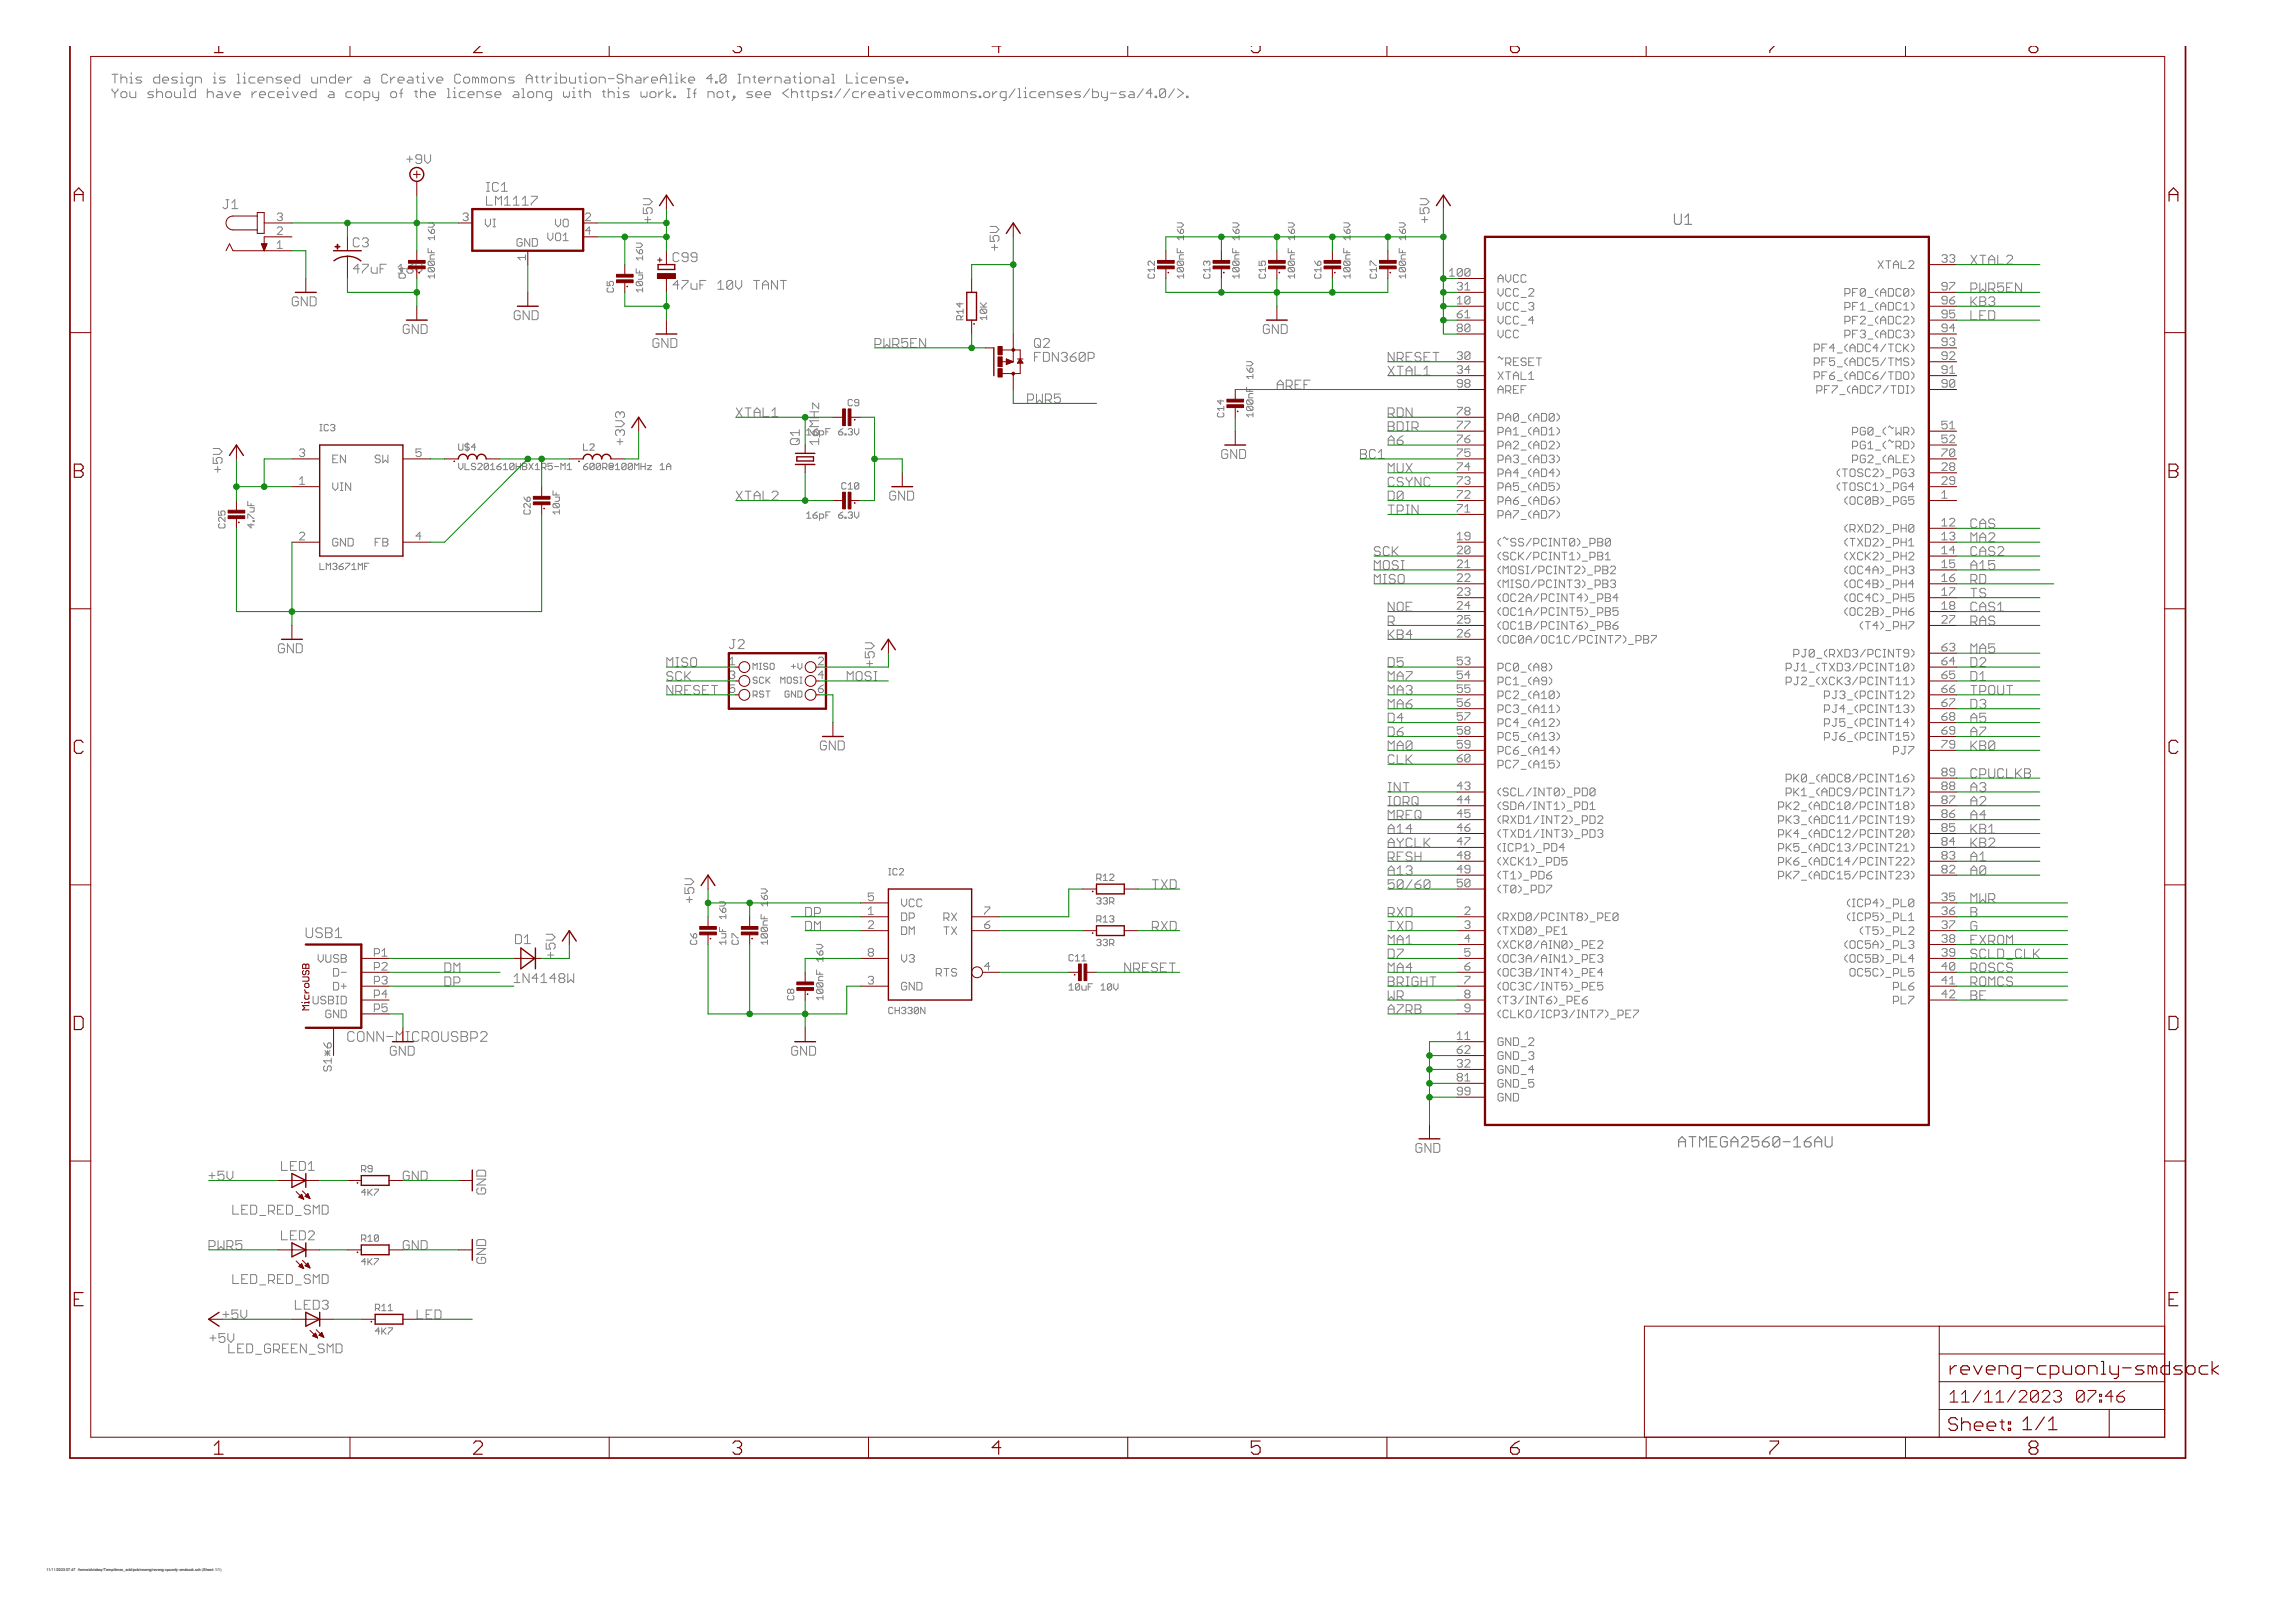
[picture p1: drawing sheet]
<svg xmlns="http://www.w3.org/2000/svg" width="420mm" height="297mm" viewBox="0 0 420 297" stroke-linecap="round" stroke-linejoin="round" font-family="sans-serif">
<defs><g id="words">
<g font-size=".7">
<text x="8.5" y="287.5">11/11/2023</text>
<text x="12.1" y="287.5">07:47 /home/alvieboy/Temp/timex_scld/pcb/reveng/reveng-cpuonly-smdsock.sch (Sheet: 1/1)</text>
</g>
</g></defs>
<g fill="none" stroke="#808080" stroke-width=".18">
<path d="M20.5 13.6h1.1M20.5 16.3v.2l.5 .6M21 13.6v1.6M21 17.1v.8M21.6 16.3v.2l-.6 .6M22.1 13.6v1.6M22.1 14.4l.3-.3h.5l.3 .3v.8M22.4 16.8h.5l.3 .3v.5l-.3 .3h-.5l-.3-.3v-.5zM23.8 14.1h.2v1.1M23.8 15.2h.5M23.8 16.8v.8l.2 .3h.8v-1.1M24 13.3v.3"/>
<path d="M26 14.1h-.9l-.2 .3 .2 .3h.6l.3 .2-.3 .3h-.8M28.1 16.8h-.8l-.2 .3 .2 .2h.6l.2 .3-.2 .3h-.8M28.7 17.1l.3-.3h.5l.3 .3v.8M28.7 16.3v1.6M29.2 13.6v1.6h-.8l-.3-.3v-.5l.3-.3h.8M29.8 14.7h1.1v-.3l-.3-.3h-.5l-.3 .3v.5l.3 .3h.5M30.6 16.8h.5l.3 .3v.5l-.3 .3h-.5l-.3-.3v-.5zM32 16.8v.8l.2 .3h.8v-1.1M32.5 14.1h-.8l-.3 .3 .3 .3h.5l.3 .2-.3 .3h-.8M33 14.1h.3v1.1M33 15.2h.6M33.3 13.3v.3"/>
<path d="M33.6 17.9h.5M33.6 16.3h.3v1.6M35.2 15.2h-.8l-.3-.3v-.5l.3-.3h.8v1.4l-.3 .2h-.2M35.8 15.2v-1.1h.8l.3 .3v.8M35.8 16.3v1.6h-.8l-.3-.3v-.5l.3-.3h.8M38 17.1l.2-.3h.6l.3 .3v.8M38 16.3v1.6M39.1 14.1h.2v1.1M39.1 15.2h.5M39.3 13.3v.3M39.9 16.8h.5l.3 .3v.8h-.8l-.3-.3 .3-.3h.8M41.2 14.1h-.8l-.2 .3 .2 .3h.6l.2 .2-.2 .3h-.8"/>
<path d="M41.2 16.8l.6 1.1 .5-1.1M42.9 17.3h1.1v-.2l-.3-.3h-.6l-.2 .3v.5l.2 .3h.6M43.4 13.6h.3v1.6M43.4 15.2h.6M44.5 14.1h.3v1.1M44.5 15.2h.5M44.8 13.3v.3M46.1 16.8v1.1M46.7 14.1h-.8l-.3 .3v.5l.3 .3h.8M47 16.8h-.3l-.6 .5M47.2 14.7h1.1v-.3l-.3-.3h-.5l-.3 .3v.5l.3 .3h.5M47.5 17.3h1.1v-.2l-.3-.3h-.5l-.3 .3v.5l.3 .3h.5"/>
<path d="M48.9 15.2v-1.1h.8l.3 .3v.8M50.2 16.8h-.8l-.3 .3v.5l.3 .3h.8M50.8 17.3h1.1v-.2l-.3-.3h-.5l-.3 .3v.5l.3 .3h.5M51.6 14.1h-.8l-.3 .3 .3 .3h.5l.3 .2-.3 .3h-.8M52.2 14.7h1v-.3l-.2-.3h-.6l-.2 .3v.5l.2 .3h.6M52.4 17.9h.6M52.4 16.8h.3v1.1M52.7 16v.3M53.5 16.8l.6 1.1 .5-1.1M54.9 13.6v1.6h-.8l-.3-.3v-.5l.3-.3h.8M55.2 17.3h1v-.2l-.2-.3h-.6l-.2 .3v.5l.2 .3h.6M57.1 14.1v.8l.2 .3h.8v-1.1"/>
<path d="M57.9 16.3v1.6h-.8l-.3-.3v-.5l.3-.3h.8M58.7 15.2v-1.1h.8l.3 .3v.8M60.3 16.8h.6l.3 .3v.8h-.9l-.2-.3 .2-.3h.9M61.4 13.6v1.6h-.8l-.3-.3v-.5l.3-.3h.8M62 14.7h1.1v-.3l-.3-.3h-.5l-.3 .3v.5l.3 .3h.5M63.6 14.1v1.1M64.4 16.8h-.8l-.3 .3v.5l.3 .3h.8M64.4 14.1h-.2l-.6 .6M65.2 16.8h.6l.3 .3v.5l-.3 .3h-.6l-.2-.3v-.5zM66.6 17.9h.8l.3-.3v-.5l-.3-.3h-.8v1.6M66.9 14.1h.5l.3 .3v.8h-.8l-.3-.3 .3-.2h.8M68.2 16.8v.8l.3 .3h.8"/>
<path d="M69.3 16.8v1.3l-.2 .3h-.3M71 13.8l-.3-.2h-.6l-.2 .2v1.1l.2 .3h.6l.3-.3M71.5 14.1v1.1M71.8 16.8h.5l.3 .3v.5l-.3 .3h-.5l-.3-.3v-.5zM72.3 14.1h-.2l-.6 .6M72.9 14.7h1.1v-.3l-.3-.3h-.5l-.3 .3v.5l.3 .3h.5M73.2 17.1h.5M73.7 16.3l-.3 .2v1.4M74.8 14.1h.5l.3 .3v.8h-.8l-.3-.3 .3-.2h.8M75.9 16.8h.5M76.2 14.1h.5M76.2 16.5v1.1l.2 .3"/>
<path d="M76.4 13.8v1.1l.3 .3M77 17.1l.2-.3h.6l.3 .3v.8M77 16.3v1.6M77.3 14.1h.2v1.1M77.3 15.2h.5M77.5 13.3v.3M78.3 14.1l.6 1.1 .5-1.1M78.6 17.3h1.1v-.2l-.3-.3h-.5l-.3 .3v.5l.3 .3h.5M80 14.7h1.1v-.3l-.3-.3h-.6l-.2 .3v.5l.2 .3h.6M81.9 17.9h.5M81.9 16.3h.2v1.6M83 16.8h.2v1.1"/>
<path d="M83 17.9h.5M83.2 16v.3M84.3 13.8l-.2-.2h-.6l-.3 .2v1.1l.3 .3h.6l.2-.3M84.9 14.4l.3-.3h.5l.3 .3v.5l-.3 .3h-.5l-.3-.3zM85.2 16.8h-.9l-.2 .3v.5l.2 .3h.9M85.7 17.3h1.1v-.2l-.3-.3h-.5l-.3 .3v.5l.3 .3h.5M87.1 14.4l-.3-.3h-.3v1.1M87.1 14.4v.8M87.1 14.4l.2-.3 .3 .3v.8M87.3 17.9v-1.1h.9l.2 .3v.8M88.7 14.4l-.3-.3h-.2v1.1M88.7 14.4v.8"/>
<path d="M88.7 14.4l.3-.3 .2 .3v.8M90.1 14.1h.5l.3 .3v.5l-.3 .3h-.5l-.3-.3v-.5zM90.1 16.8h-.8l-.3 .3 .3 .2h.5l.3 .3-.3 .3h-.8M90.6 17.3h1.1v-.2l-.3-.3h-.5l-.3 .3v.5l.3 .3h.5M91.4 15.2v-1.1h.8l.3 .3v.8M94.1 14.1h-.8l-.2 .3 .2 .3h.6l.2 .2-.2 .3h-.8M94.2 16.8h.5l.3 .3v.8h-.8l-.3-.3 .3-.3h.8M95.5 17.9h.6M95.5 16.3h.3v1.6M96.4 15.2v-1.1l.5-.5 .5 .5v1.1M96.4 14.4h1M96.6 17.1l.3-.3h.5l.3 .3v.5l-.3 .3h-.5l-.3-.3z"/>
<path d="M98 14.1h.5M98.3 13.8v1.1l.2 .3M98.3 17.9v-1.1h.8l.2 .3v.8M99.1 14.1h.5M99.4 13.8v1.1l.2 .3M100.2 14.1v1.1M101 14.1h-.3l-.5 .6M101 17.9h-.8l-.3-.3v-.5l.3-.3h.8v1.3l-.3 .3h-.3M101.5 14.1h.3v1.1M101.5 15.2h.6M101.8 13.3v.3M102.6 13.6v1.6h.8l.3-.3v-.5l-.3-.3h-.8"/>
<path d="M103.2 16.8v.8l.2 .3 .3-.3 .3 .3 .2-.3v-.8M104.3 14.1v.8l.2 .3h.8v-1.1M104.8 17.9h.5M104.8 16.8h.3v1.1M105.1 16v.3M105.9 14.1h.5M105.9 16.8h.5M106.2 13.8v1.1l.2 .3M106.2 16.5v1.1l.2 .3M107 14.1h.3v1.1M107 15.2h.5M107 17.1l.3-.3h.5l.3 .3v.8"/>
<path d="M107 16.3v1.6M107.3 13.3v.3M108.1 14.4l.3-.3h.5l.3 .3v.5l-.3 .3h-.5l-.3-.3zM109.7 15.2v-1.1h.8l.3 .3v.8M110.3 16.8h.5M110.5 16.5v1.1l.3 .3M111.4 14.4h1M111.4 17.1l.2-.3h.6l.2 .3v.8M111.4 16.3v1.6M113 17.9h.5M113 16.8h.3v1.1M113.3 16v.3"/>
<path d="M114.1 13.8l-.3-.2h-.5l-.3 .2v.3l.3 .3h.5l.3 .3v.2l-.3 .3h-.5l-.3-.3M114.6 14.4l.3-.3h.5l.3 .3v.8M114.6 13.6v1.6M115.2 16.8h-.9l-.2 .3 .2 .2h.6l.3 .3-.3 .3h-.8M116.5 14.1h.6l.2 .3v.8h-.8l-.2-.3 .2-.2h.8M117.3 16.8v.8l.3 .3 .3-.3 .3 .3 .2-.3v-.8M117.9 14.1v1.1M118.7 14.1h-.3l-.5 .6M119.3 16.8h.5l.3 .3v.5l-.3 .3h-.5l-.3-.3v-.5zM119.3 14.7h1.1v-.3l-.3-.3h-.6l-.2 .3v.5l.2 .3h.6M120.6 16.8v1.1M120.9 14.4h1.1"/>
<path d="M120.9 15.2v-1.1l.5-.5 .6 .5v1.1M121.4 16.8h-.2l-.6 .5M122 16.3v1.6M122.5 13.6h.3v1.6M122.5 15.2h.6M122.8 16.8l-.8 .5 .8 .6M123.4 17.6h.2v.3h-.2zM123.6 14.1h.3v1.1M123.6 15.2h.6M123.9 13.3v.3M124.7 13.6v1.6M125.5 14.1l-.8 .6 .8 .5"/>
<path d="M125.8 17.9h.6M125.8 16.3h.6M126.1 14.7h1.1v-.3l-.3-.3h-.5l-.3 .3v.5l.3 .3h.5M126.1 16.3v1.6M126.9 17.1h.5M127.4 16.3l-.2 .2v1.4M129.6 17.9v-1.1h.9l.2 .3v.8M130.5 14.4h-1.2l.9-.8v1.6M131 14.9h.3v.3h-.3zM131.5 16.8h.6l.3 .3v.5l-.3 .3h-.6l-.2-.3v-.5zM132.9 13.8l-.3-.2h-.5l-.3 .2v1.1M132.9 13.8v1.1l-.3 .3h-.5l-.3-.3"/>
<path d="M132.9 13.8l-1.1 1.1M132.9 16.8h.6M133.2 16.5v1.1l.3 .3M134.3 17.6h.2v.3h-.2zM134.5 17.9l-.5 .5M135.1 13.6h.5M135.1 15.2h.5M135.4 13.6v1.6M136.2 15.2v-1.1h.8l.3 .3v.8M137.8 14.1h.6M137.8 16.8h-.8l-.3 .3 .3 .2h.5l.3 .3-.3 .3h-.8M138.1 13.8v1.1l.3 .3"/>
<path d="M138.4 17.3h1v-.2l-.2-.3h-.6l-.2 .3v.5l.2 .3h.6M138.9 14.7h1.1v-.3l-.3-.3h-.5l-.3 .3v.5l.3 .3h.5M140 17.3h1.1v-.2l-.3-.3h-.5l-.3 .3v.5l.3 .3h.5M140.5 14.1v1.1M141.4 14.1h-.3l-.6 .6M141.9 15.2v-1.1h.8l.3 .3v.8M143.8 14.1h.6l.2 .3v.8h-.8l-.2-.3 .2-.2h.8M144.4 16.3l-1.1 .8 1.1 .8M144.9 17.1l.3-.3h.5l.3 .3v.8M144.9 16.3v1.6M145.2 14.1h.5M145.5 13.8v1.1l.2 .3"/>
<path d="M146.3 14.1h.2v1.1M146.3 15.2h.5M146.5 13.3v.3M146.5 16.8h.6M146.8 16.5v1.1l.3 .3M147.6 14.1h.6l.2 .3v.5l-.2 .3h-.6l-.2-.3v-.5zM147.6 16.8h.6M147.9 16.5v1.1l.3 .3M148.7 17.9h.8l.3-.3v-.5l-.3-.3h-.8v1.6M149 15.2v-1.1h.8l.3 .3v.8M150.9 14.1h.5l.3 .3v.8h-.8l-.3-.3 .3-.2h.8M151.4 16.8h-.8l-.2 .3 .2 .2h.6l.2 .3-.2 .3h-.8"/>
<path d="M152 17.6h.3v.3h-.3zM152 16.8h.3v.3h-.3zM152.3 13.6h.2v1.6M152.3 15.2h.5M153.9 16.3l-1.1 1.6M155 13.6v1.6h1.1M155.6 16.3l-1.1 1.6M156.6 14.1h.3v1.1M156.6 15.2h.6M156.9 13.3v.3M157.2 16.8h-.8l-.3 .3v.5l.3 .3h.8M157.7 16.8v1.1"/>
<path d="M158.5 16.8h-.2l-.6 .5M158.8 14.1h-.8l-.3 .3v.5l.3 .3h.8M159.1 17.3h1.1v-.2l-.3-.3h-.5l-.3 .3v.5l.3 .3h.5M159.4 14.7h1.1v-.3l-.3-.3h-.6l-.2 .3v.5l.2 .3h.6M161 15.2v-1.1h.8l.3 .3v.8M161 16.8h.5l.3 .3v.8h-.8l-.3-.3 .3-.3h.8M162.4 16.8h.5M162.6 16.5v1.1l.3 .3M163.5 17.9h.5M163.5 16.8h.2v1.1M163.7 14.1h-.8l-.3 .3 .3 .3h.5l.3 .2-.3 .3h-.8M163.7 16v.3"/>
<path d="M164.3 14.7h1.1v-.3l-.3-.3h-.6l-.2 .3v.5l.2 .3h.6M164.5 16.8l.6 1.1 .5-1.1M165.9 14.9h.3v.3h-.3zM166.2 17.3h1.1v-.2l-.3-.3h-.5l-.3 .3v.5l.3 .3h.5M168.9 16.8h-.8l-.3 .3v.5l.3 .3h.8M169.5 17.1l.2-.3h.6l.2 .3v.5l-.2 .3h-.6l-.2-.3zM171.6 17.1l-.2-.3h-.3v1.1M171.6 17.1v.8M171.6 17.1l.3-.3 .3 .3v.8M173.3 17.1l-.3-.3h-.3v1.1M173.3 17.1v.8M173.3 17.1l.2-.3 .3 .3v.8"/>
<path d="M174.4 17.1l.2-.3h.6l.3 .3v.5l-.3 .3h-.6l-.2-.3zM176 17.9v-1.1h.8l.3 .3v.8M178.7 16.8h-.8l-.2 .3 .2 .2h.6l.2 .3-.2 .3h-.8M179.3 17.6h.3v.3h-.3zM180.1 17.1l.3-.3h.5l.3 .3v.5l-.3 .3h-.5l-.3-.3zM181.7 16.8v1.1M182.6 16.8h-.3l-.6 .5M184.2 17.9h-.8l-.3-.3v-.5l.3-.3h.8v1.3l-.3 .3h-.3M185.8 16.3l-1.1 1.6M186.4 17.9h.5M186.4 16.3h.2v1.6M187.5 17.9h.5"/>
<path d="M187.5 16.8h.2v1.1M187.7 16v.3M189.7 16.8h-.9l-.2 .3v.5l.2 .3h.9M190.2 17.3h1.1v-.2l-.3-.3h-.5l-.3 .3v.5l.3 .3h.5M191.8 17.9v-1.1h.9l.2 .3v.8M194.6 16.8h-.9l-.2 .3 .2 .2h.6l.3 .3-.3 .3h-.8M195.1 17.3h1.1v-.2l-.3-.3h-.5l-.3 .3v.5l.3 .3h.5M197.8 16.8h-.8l-.3 .3 .3 .2h.6l.2 .3-.2 .3h-.9M199.5 16.3l-1.1 1.6M200 16.3v1.6h.8l.3-.3v-.5l-.3-.3h-.8M201.7 16.8v.8l.2 .3h.8M202.7 16.8v1.3l-.2 .3h-.3"/>
<path d="M203.3 17.1h1.1M206 16.8h-.8l-.3 .3 .3 .2h.5l.3 .3-.3 .3h-.8M206.8 16.8h.6l.2 .3v.8h-.8l-.2-.3 .2-.3h.8M209.3 16.3l-1.1 1.6M210.9 17.1h-1.1l.9-.8v1.6M211.5 17.6h.3v.3h-.3zM213.4 16.5v1.1l-.3 .3h-.5l-.3-.3M213.4 16.5l-.3-.2h-.5l-.3 .2v1.1M213.4 16.5l-1.1 1.1M215 16.3l-1.1 1.6M215.6 16.3l1.1 .8-1.1 .8M217.2 17.6h.3v.3h-.3z"/>
<path d="M41.4 36.6h.5M41.6 36.6v1.3l-.2 .3h-.3l-.3-.3M42.5 38.2h1M42.5 37.1l.5-.5v1.6M50.8 39.2l.2-.2h.5l.2 .2v.3l-.2 .2M51.2 39.7h.3M51.5 39.7l.2 .2v.3l-.2 .2h-.5l-.2-.2M74.5 29.1h1M75 28.6v1.1M77.2 29.1h-.8l-.3-.2v-.3l.3-.3h.5l.3 .3v1.1l-.3 .2h-.5l-.3-.2M77.7 28.3v1.1l.6 .5 .5-.5v-1.1M84.8 39.2l.2-.2h.5l.2 .2v.3l-.2 .2"/>
<path d="M85.2 39.7h.3M85.5 39.7l.2 .2v.3l-.2 .2h-.5l-.2-.2M89.1 35.9v1.6h1M89.1 35h.5M89.1 33.4h.5M89.3 33.4v1.6M90.7 37.5v-1.6l.5 .6 .6-.6v1.6M91.2 33.7l-.2-.3h-.6l-.2 .3v1.1l.2 .2h.6l.2-.2M91.8 35h1.1M91.8 33.9l.6-.5v1.6M92.4 37.5h1M92.4 36.5l.5-.6v1.6"/>
<path d="M94 37.5h1.1M94 36.5l.5-.6v1.6M95.6 37.5h1.1M95.6 36.5l.6-.6v1.6M97.3 35.9h1v.3l-1 1.1v.2M107.2 39.2l.2-.2h.5l.2 .2v.3l-.9 .9h.9M117.8 38v1.1h.8l-.3-.8 .3-.3h.5l.3 .3v.5l-.3 .3M117.8 36.4h1.1l.5 .5-.5 .6h-1.1M118.6 39.6v1.1M260 38v1.1h.8l-.3-.6v-.2l.3-.3h.5l.3 .3v.5l-.3 .3M260 36.4h1.1l.5 .5-.5 .6h-1.1M260.8 39.6v1.1"/>
<path d="M50.8 41.8l.2-.3h.5l.2 .3v.2l-.9 .9h.9M50.8 44.5l.4-.4v1.4M50.8 45.5h.9M54.6 54.6l-.3-.3h-.5l-.3 .3v1.1l.3 .3h.5l.3-.3v-.5h-.5M56.2 54.3v1.7l-1-1.7v1.7M56.8 54.3h.8l.3 .3v1.1l-.3 .3h-.8zM65.8 49.2h-1.1l.8-.8v1.6M65.8 43.8l-.3-.3h-.5l-.3 .3v1.1l.3 .3h.5l.3-.3M66.3 43.8l.3-.3h.5l.3 .3v.3l-.3 .3M66.3 48.4h1.1v.2l-1.1 1.1v.3M66.9 44.4h.2M67.1 44.4l.3 .2v.3l-.3 .3h-.5l-.3-.3"/>
<path d="M68 48.9v.8l.2 .3h.8v-1.1M69.6 49.2h.5M70.7 48.4h-1.1v1.6M72.9 48.9l.5-.5v1.6M72.9 50h1.1M73.2 50.1l-.2 .2v.4l.2 .2h.8l.2-.2v-.4l-.2-.2M73.6 49v.7l-.6-.5h1.2M74.5 49.2h.8l.3 .3v.2l-.3 .3h-.5l-.3-.3zM74.9 59.7l-.2-.3h-.6l-.3 .3v1.1l.3 .2h.6l.2-.2v-.6h-.5M75.6 48.4l-.5 .2-.6 .6M76.2 48.4v1.1l.5 .5 .5-.5v-1.1M76.6 59.4v1.6l-1.1-1.6v1.6"/>
<path d="M77.1 59.4h.8l.3 .3v1.1l-.3 .2h-.8zM78.4 45.5v.7h1.1M78.4 42l.6 .7M78.4 40.8h.8l.3 .4-.3 .4h-.8M78.6 47.8l-.2 .2v.4l.2 .2h.8M78.6 47.8h.8l.1 .2v.4l-.1 .2M78.6 49h.8l.1 .2v.4l-.1 .1M78.6 49l-.2 .2v.4l.2 .1h.8M78.6 49l.8 .7M78.6 47.8l.8 .8M79 42.1l.2-.1 .3 .1v.4l-.1 .2h-.4zM79 45.8v.4"/>
<path d="M79.5 43.5h-1.1l.4 .4M79.5 50.5h-1.1l.4 .4M79.5 43.1v.8M79.5 50.1v.8M79.5 46.6h-.5l-.2 .2v.6h.7M88.9 40.1v.9l.4 .5 .5-.5v-.9M90.3 41.5h.4M90.3 40.1h.4M90.5 40.1v1.4M95.2 57.1l-.2-.2h-.6l-.3 .2v1.1l.3 .3h.6l.2-.3v-.5h-.5M95.6 43.9l-.2-.2h-.5l-.2 .2v.9l.2 .3h.5l.2-.3v-.4h-.5M96.2 47.1h-1.4l.5 .5"/>
<path d="M96.2 46.7v.9M96.9 56.9v1.6l-1.1-1.6v1.6M97 43.7v1.4l-.9-1.4v1.4M97.4 56.9h.8l.3 .2v1.1l-.3 .3h-.8zM97.5 43.7h.6l.3 .2v.9l-.3 .3h-.6zM100.3 42.7v.9l.5 .4 .4-.4v-.9M101.7 40.1v.9l.5 .5 .4-.5v-.9M101.7 42.9l.2-.2h.5l.2 .2v.9l-.2 .2h-.5l-.2-.2zM103.1 40.3l.2-.2h.5l.2 .2v1l-.2 .2h-.5l-.2-.2zM103.1 44h.9M103.1 43.1l.5-.4v1.3M108.1 42.2h-.9l.7-.7v1.4"/>
<path d="M111.1 51.5v.8h.6l-.2-.4 .2-.4h.4l.2 .2v.4l-.2 .2M111.3 52.7l-.2 .2v.4l.2 .1h.8l.2-.1v-.4l-.2-.2M116.5 45.7l.6 .7M116.5 49.2v.8h1.1M116.5 44.5h.8l.3 .4-.3 .4h-.8M116.7 51.5h.8l.1 .2v.4l-.1 .2M116.7 51.5l-.2 .2v.4l.2 .2h.8M116.7 51.5l.8 .8M116.9 50.3h.7v.6l-.1 .2h-.6M117.1 45.8l.4-.1 .1 .1v.4l-.1 .2h-.4zM117.1 49.6v.4M117.6 53.1h-1.1l.4 .3"/>
<path d="M117.6 46.8v.8M117.6 52.7v.7M117.6 47.2h-1.1l.4 .4M118 40.2h1.1M124.3 52.1h-1.1l.8-.8v1.6M124.3 46.5l-.3-.3h-.5l-.3 .3v1.1l.3 .3h.5l.3-.3M124.9 51.3h1.1v.3l-1.1 1.1v.2M126 47.1h-.9l-.2-.3v-.3l.2-.3h.6l.3 .3v1.1l-.3 .3h-.6l-.2-.3M126.5 51.9v.8l.3 .2h.8v-1M127.6 47.1h-.8l-.3-.3v-.3l.3-.3h.5l.3 .3v1.1l-.3 .3h-.5l-.3-.3M128.1 52.1h.6M129.2 51.3h-1.1v1.6"/>
<path d="M131.4 52.9h1.1M131.4 51.9l.6-.6v1.6M134.1 51.6l-.2-.3h-.6l-.2 .3v1.1M134.1 51.6v1.1l-.2 .2h-.6l-.2-.2M134.1 51.6l-1 1.1M134.7 51.3v1.1l.5 .5 .6-.5v-1.1M138 51.3h1M138.5 51.3v1.6M139.6 52.1h1.1M139.6 52.9v-1l.5-.6 .6 .6v1M142.3 51.3v1.6l-1.1-1.6v1.6M142.9 51.3h1.1"/>
<path d="M143.4 51.3v1.6M175.7 55.4v.8l-.6-.6h1.2M175.9 58.5v-.5l-.2-.2h-.4l-.2 .2v.5h1.2M176.3 57h-1.2l.4 .4M176.3 57.8l-.4 .3M176.3 56.6v.8M179.5 56.2h1.1M179.5 55.4l.7 .8M179.7 56.6h.7l.2 .2v.4l-.2 .2M179.7 56.6l-.2 .2v.4l.2 .2h.7M179.7 56.6l.7 .8M180.6 58.1h-1.1l.4 .4"/>
<path d="M180.6 57.8v.7M180.6 55.4l-.6 .6M181.3 43.1v1.1h.8l-.3-.6v-.2l.3-.3h.5l.3 .3v.5l-.3 .3M181.3 41.4h1.1l.5 .6-.5 .5h-1.1M181.5 45.3h1.1M182.1 44.7v1.1M210.4 50.1l-.2 .2v.4l.2 .2h.8l.1-.2v-.4l-.1-.2M211.3 47.8v.8l-.7-.8-.4 .2v.4l.2 .2M211.3 49.4h-1.1l.4 .3M211.3 49v.7M215.5 45.5v.7h1.2M215.5 40.8h.8l.4 .4-.4 .4h-.8"/>
<path d="M215.5 42l.6 .7M215.7 49l-.2 .2v.4l.2 .1h.8M215.7 49h.8l.2 .2v.4l-.2 .1M215.7 47.8l-.2 .2v.4l.2 .2h.8M215.7 47.8h.8l.2 .2v.4l-.2 .2M215.7 49l.8 .7M215.7 47.8l.8 .8M216.1 42.1l.2-.1 .4 .1v.4l-.2 .2h-.4zM216.1 45.8v.4M216.7 50.5h-1.2l.4 .4M216.7 46.6h-.6l-.2 .2v.6h.8M216.7 43.5h-1.2l.4 .4"/>
<path d="M216.7 43.1v.8M216.7 50.1v.8M220.5 50.1l-.2 .2v.4l.2 .2h.8l.2-.2v-.4l-.2-.2M220.9 48l-.2-.2-.4 .2v.4l.2 .2M220.9 48l.2-.2 .4 .2v.4l-.2 .2M220.9 48v.2M221.5 49.4h-1.2l.4 .3M221.5 49v.7M225.7 45.5v.7h1.1M225.7 40.8h.8l.3 .4-.3 .4h-.8M225.7 42l.6 .7M225.9 49l-.2 .2v.4l.2 .1h.8"/>
<path d="M225.9 49h.8l.1 .2v.4l-.1 .1M225.9 47.8l-.2 .2v.4l.2 .2h.8M225.9 47.8h.8l.1 .2v.4l-.1 .2M225.9 49l.8 .7M225.9 47.8l.8 .8M226.3 42.1l.2-.1 .3 .1v.4l-.1 .2h-.4zM226.3 45.8v.4M226.8 50.5h-1.1l.4 .4M226.8 46.6h-.5l-.2 .2v.6h.7M226.8 43.5h-1.1l.4 .4M226.8 43.1v.8M226.8 50.1v.8"/>
<path d="M230.5 47.8v.8h.6l-.2-.4 .2-.4h.4l.2 .2v.4l-.2 .2M230.7 50.1l-.2 .2v.4l.2 .2h.8l.2-.2v-.4l-.2-.2M231.7 49.4h-1.2l.4 .3M231.7 49v.7M232.4 59.7l-.3-.3h-.5l-.3 .3v1.1l.3 .2h.5l.3-.2v-.6h-.6M234 59.4v1.6l-1.1-1.6v1.6M234.6 59.4h.8l.2 .3v1.1l-.2 .2h-.8zM235.8 45.5v.7h1.2M235.8 40.8h.8l.4 .4-.4 .4h-.8M235.8 42l.6 .7M236 49l-.2 .2v.4l.2 .1h.8M236 49h.8l.2 .2v.4l-.2 .1"/>
<path d="M236 47.8l-.2 .2v.4l.2 .2h.8M236 47.8h.8l.2 .2v.4l-.2 .2M236 49l.8 .7M236 47.8l.8 .8M236.4 42.1l.2-.1 .4 .1v.4l-.2 .2h-.4zM236.4 45.8v.4M237 50.5h-1.2l.4 .4M237 46.6h-.6l-.2 .2v.6h.8M237 43.5h-1.2l.4 .4M237 43.1v.8M237 50.1v.8M240.7 47.8l.6 .8"/>
<path d="M240.9 50.1l-.2 .2v.4l.2 .2h.7l.2-.2v-.4l-.2-.2M241.3 48l.1-.2 .4 .2v.4l-.2 .2h-.3zM241.8 49.4h-1.1l.3 .3M241.8 49v.7M246 45.5v.7h1.2M246 40.8h.8l.4 .4-.4 .4h-.8M246 42l.6 .7M246.2 49l-.2 .2v.4l.2 .1h.8M246.2 49h.8l.2 .2v.4l-.2 .1M246.2 47.8l-.2 .2v.4l.2 .2h.8M246.2 47.8h.8l.2 .2v.4l-.2 .2M246.2 49l.8 .7"/>
<path d="M246.2 47.8l.8 .8M246.6 42.1l.2-.1 .4 .1v.4l-.2 .2h-.4zM246.6 45.8v.4M247.2 50.5h-1.2l.4 .4M247.2 46.6h-.6l-.2 .2v.6h.8M247.2 43.5h-1.2l.4 .4M247.2 43.1v.8M247.2 50.1v.8M250.8 48.6v-.8h.2l.8 .8h.2M251 50.1l-.2 .2v.4l.2 .2h.8l.2-.2v-.4l-.2-.2M252 49.4h-1.2l.4 .3M252 49v.7"/>
<path d="M256.2 45.5v.7h1.1M256.2 40.8h.7l.4 .4-.4 .4h-.7M256.2 42l.6 .7M256.3 49l-.1 .2v.4l.1 .1h.8M256.3 49h.8l.2 .2v.4l-.2 .1M256.3 47.8l-.1 .2v.4l.1 .2h.8M256.3 47.8h.8l.2 .2v.4l-.2 .2M256.3 49l.8 .7M256.3 47.8l.8 .8M256.8 42.1l.1-.1 .4 .1v.4l-.2 .2h-.3zM256.8 45.8v.4M257.3 50.5h-1.1l.3 .4"/>
<path d="M257.3 46.6h-.5l-.3 .2v.6h.8M257.3 43.5h-1.1l.3 .4M257.3 43.1v.8M257.3 50.1v.8M260.3 40.2h1M265.4 50.5h.9M265.4 49.6l.4-.5v1.4M266.8 51.9l.2-.2h.5l.2 .2v.3l-.2 .2M266.8 57.5h.7l.2 .2v.2l-.2 .3h-.5l-.2-.3zM266.8 54.7l.5-.5v1.4M266.8 55.6h.9M267.3 52.4h.2"/>
<path d="M267.5 52.4l.2 .2v.3l-.2 .2h-.5l-.2-.2M267.7 49.4v.9l-.2 .2h-.5l-.2-.2M267.7 49.4l-.2-.3h-.5l-.2 .3v.9M267.7 49.4l-.9 .9M267.7 56.8l-.4 .2-.5 .5M268.2 53.1h.9M268.2 52.2l.4-.5v1.4M268.2 57.2l.4-.4v1.4M268.2 58.2h.9M269.1 49.4v.9l-.2 .2h-.5l-.2-.2M269.1 49.4l-.2-.3h-.5l-.2 .3v.9M269.1 54.5v.9l-.2 .2h-.5l-.2-.2"/>
<path d="M269.1 54.5l-.2-.3h-.5l-.2 .3v.9M269.1 59.5l-.2-.2h-.5l-.2 .2v1M269.1 59.5v1l-.2 .2h-.5l-.2-.2M269.1 49.4l-.9 .9M269.1 54.5l-.9 .9M269.1 59.5l-.9 1M274.3 51.7v-1l.4-.4 .5 .4v1M274.3 52.8v.9l.4 .5 .5-.5v-.9M274.3 55.4v.9l.4 .4 .5-.4v-.9M274.3 57.9v.9l.4 .5 .5-.5v-.9M274.3 51h.9M275.7 50.3v.9l.4 .5 .5-.5v-.9"/>
<path d="M276.6 53l-.2-.2h-.5l-.2 .2v1l.2 .2h.5l.2-.2M276.6 55.6l-.2-.2h-.5l-.2 .2v.9l.2 .2h.5l.2-.2M276.6 58.1l-.2-.2h-.5l-.2 .2v1l.2 .2h.5l.2-.2M278 50.5l-.2-.2h-.5l-.2 .2v.9l.2 .3h.5l.2-.3M278 53l-.2-.2h-.5l-.2 .2v1l.2 .2h.5l.2-.2M278 55.6l-.2-.2h-.5l-.2 .2v.9l.2 .2h.5l.2-.2M278 58.1l-.2-.2h-.5l-.2 .2v1l.2 .2h.5l.2-.2M278.5 54.4h.9M278.5 57h.9M278.5 59.5h.9M279.4 50.5l-.2-.2h-.5l-.2 .2v.9l.2 .3h.5l.2-.3M279.9 53l.2-.2h.5l.2 .2v.3l-.9 .9h.9"/>
<path d="M279.9 55.6l.2-.2h.5l.2 .2v.2l-.2 .2M280.3 56h.3M280.6 56l.2 .3v.2l-.2 .2h-.5l-.2-.2M280.8 58.6h-.9l.7-.7v1.4M337.8 53.7h.7l.2-.2v-.5l-.2-.2h-.7v1.4M337.8 56.3h.7l.2-.3v-.4l-.2-.2h-.7v1.3M337.8 58.8h.7l.2-.2v-.5l-.2-.2h-.7v1.4M339.2 56h.4M339.2 58.6h.4M339.2 53.5h.4M340.1 52.8h-.9v1.4M340.1 55.4h-.9v1.3"/>
<path d="M340.1 57.9h-.9v1.4M340.6 56.7h.9M340.6 58.1l.2-.2h.5l.2 .2v.3l-.9 .9h.9M340.6 55.8l.4-.4v1.3M341.5 53l-.2-.2h-.5l-.2 .2v1M341.5 53v1l-.2 .2h-.5l-.2-.2M341.5 53l-.9 1M342 54.4h.9M342 57h.9M342 59.5h.9M343.8 57.9l-.4 .5v.4l.4 .5M343.8 47.7l1 1.4"/>
<path d="M343.8 52.8l-.4 .5v.4l.4 .5M343.8 55.4l-.4 .4v.5l.4 .4M344.3 56h.9M344.3 58.6h.9M344.3 54.2v-.9l.5-.5 .4 .5v.9M344.3 53.5h.9M344.3 56.7v-.9l.5-.4 .4 .4v.9M344.3 59.3v-.9l.5-.5 .4 .5v.9M344.8 47.7l-1 1.4M345.2 47.7h1M345.7 52.8h.7l.2 .2v1l-.2 .2h-.7zM345.7 55.4h.7l.2 .2v.9l-.2 .2h-.7z"/>
<path d="M345.7 57.9h.7l.2 .2v1l-.2 .2h-.7zM345.7 47.7v1.4M346.6 49.1v-.9l.5-.5 .5 .5v.9M346.6 48.4h1M348 53l-.2-.2h-.5l-.2 .2v1l.2 .2h.5l.2-.2M348 55.6l-.2-.2h-.5l-.2 .2v.9l.2 .2h.5l.2-.2M348 58.1l-.2-.2h-.5l-.2 .2v1l.2 .2h.5l.2-.2M348 47.7v1.4h1M348.5 56.7h.9M348.5 58.1l.2-.2h.5l.2 .2v.3l-.9 .9h.9M348.5 55.8l.5-.4v1.3M349.4 53l-.2-.2h-.5l-.2 .2v1"/>
<path d="M349.4 53v1l-.2 .2h-.5l-.2-.2M349.4 48l.3-.3h.4l.3 .3v.2l-1 .9h1M349.4 53l-.9 1M349.9 52.8l.5 .5v.4l-.5 .5M349.9 55.4l.5 .4v.5l-.5 .4M349.9 57.9l.5 .5v.4l-.5 .5M355.5 46.8l.2-.2h.5l.3 .2v.3l-.3 .2M356 47.3h.2M356.2 47.3l.3 .2v.3l-.3 .2h-.5l-.2-.2M356.5 52.4h-.8l-.2-.2v-.3l.2-.2h.5l.3 .2v1l-.3 .2h-.5l-.2-.2M356.5 57.5h-.8l-.2-.3v-.2l.2-.2h.5l.3 .2v.9l-.3 .3h-.5l-.2-.3M356.5 54.9h-.8l-.2-.2v-.2l.2-.3h.5l.3 .3v.9l-.3 .2h-.5l-.2-.2"/>
<path d="M356.9 51.7h1v.2l-1 1v.2M356.9 54.9h.7l.3 .3v.2l-.3 .2h-.4l-.3-.2zM356.9 46.8l.3-.2h.4l.3 .2v.3l-.3 .2M357.4 47.3h.2M357.6 47.3l.3 .2v.3l-.3 .2h-.4l-.3-.2M357.9 56.8h-1v.7l.7-.3 .3 .3v.4l-.3 .3h-.4l-.3-.3M357.9 54.2l-.5 .3-.5 .4M360.8 56.9v1.6h1.1M360.8 52.9h.8l.3-.3v-.5l-.3-.3h-.8v1.6M360.8 46.7l1.1 1.6M360.8 54.3v1.7M361.1 55.2l.8 .8"/>
<path d="M361.9 46.7l-1.1 1.6M361.9 54.3l-1.1 1.1M362.5 57.7h.5M362.5 54.3h.8l.2 .3v.3l-.2 .3 .2 .2v.3l-.2 .3h-.8zM362.5 55.2h.8M362.5 46.7h1M362.5 51.8v1.6l.5-.5 .5 .5v-1.6M363 46.7v1.6M363.5 56.9h-1v1.6h1M364.1 56.9h.8l.3 .2v1.1l-.3 .3h-.8zM364.1 54.6l.3-.3h.5l.3 .3v.3l-.3 .3M364.1 48.3v-1l.5-.6 .6 .6v1"/>
<path d="M364.1 52.9h.8l.3-.3v-.5l-.3-.3h-.8v1.6M364.1 47.5h1.1M364.6 55.2h.3M364.6 52.9l.6 .5M364.9 55.2l.3 .2v.3l-.3 .3h-.5l-.3-.3M365.7 46.7v1.6h1.1M366.8 51.8h-1.1v.8l.6-.3h.2l.3 .3v.5l-.3 .3h-.5l-.3-.3M367.4 47l.2-.3h.6l.2 .3v.3l-1 1h1M367.4 52.6h.5M368.4 51.8h-1v1.6h1M370.1 51.8v1.6l-1.1-1.6v1.6M58.6 78.8h.4"/>
<path d="M58.6 77.7h.4M58.8 77.7v1.1M60.1 77.9l-.2-.2h-.4l-.1 .2v.8l.1 .1h.4l.2-.1M60.5 77.9l.2-.2h.4l.2 .2-.2 .4M60.9 78.3h.2M61.1 78.3l.2 .2-.2 .3h-.4l-.2-.1M112.7 77h1.1l.5 .6-.5 .5h-1.1M113.5 78.9l-.3-.2h-.2l-.3 .2v.6l.3 .2M113.5 78.9l.3-.2h.2l.3 .2v.6l-.3 .2M113.5 75.6l-.3-.2h-.2l-.3 .2v.6l.3 .3M113.5 75.6l.3-.2h.2l.3 .2v.6l-.3 .3M113.5 75.6v.3"/>
<path d="M113.5 78.9v.3M120.6 62.2l-.2-.2h-.6l-.3 .2v1.1l.3 .3h.6l.2-.3v-.5h-.5M122.3 62v1.6l-1.1-1.6v1.6M122.8 62h.8l.3 .2v1.1l-.3 .3h-.8zM134.8 74.7l1.1 1.6M135.9 74.7l-1.1 1.6M136.4 74.7h1.1M137 74.7v1.6M138.1 76.3v-1.1l.5-.5 .5 .5v1.1M138.1 75.5h1M139.7 74.7v1.6h1.1M141.3 75.2l.6-.5v1.6"/>
<path d="M141.3 76.3h1.1M146.3 78.7v1M146.3 79.2h-1.6l.5 .5M147.7 78.8l.4-.4v1.2M147.7 79.6h.8M148.3 78.7l.2 .5 .6 .5M148.3 76.5h1.6M148.3 75.4h1.6M148.8 79h.6l.2 .4-.2 .2h-.4l-.2-.2zM149.1 78.9l.2-.2h.3l.3 .2v.6l-.3 .2h-.5zM149.1 75.4v1.1M149.6 78.4l-.8 .6"/>
<path d="M149.9 73.7v1.1l-1.1-1.1v1.1M149.9 77h-1.6l.5 .6-.5 .5h1.6M150 79.6h.6l.2-.2v-.4l-.2-.2h-.6v1.2M151.2 79h.4M152 78.4h-.8v1.2M153.5 79h.6l.2 .4-.2 .2h-.4l-.2-.2zM154.3 78.4l-.8 .6M154.7 79.4h.2v.2h-.2zM155.3 78.6l.2-.2h.4l.2 .2-.2 .4M155.7 79h.2M155.9 79l.2 .2-.2 .4h-.4l-.2-.2M156.1 73.3l-.2-.2h-.4l-.2 .2v.8l.2 .2h.4l.2-.2"/>
<path d="M156.4 78.4v.8l.4 .4 .4-.4v-.8M157.2 73.7h-.5l-.3-.2v-.2l.3-.2h.3l.2 .2v.8l-.2 .2h-.3l-.3-.2M160.2 63.1h.8l.3-.3v-.6l-.3-.2h-.8v1.6M161.8 62v1.6l.6-.5 .5 .5v-1.6M163.4 63.1h.9l.2-.3v-.6l-.2-.2h-.9v1.6M164 63.1l.5 .5M166.2 62h-1.1v.8l.5-.3h.3l.3 .3v.5l-.3 .3h-.5l-.3-.3M166.7 62.8h.6M167.8 62h-1.1v1.6h1.1M169.5 62v1.6l-1.1-1.6v1.6M188.1 73.2h.8l.3-.3v-.5l-.3-.3h-.8v1.6M189.4 65.3h.5"/>
<path d="M189.7 62h.5l.3 .2v1.1l-.3 .3h-.5l-.3-.3v-1.1zM189.8 72.1v1.6l.5-.5 .5 .5v-1.6M189.9 63.1l.6 .5M190.5 64.5h-1.1v1.6M191 62.2l.3-.2h.5l.3 .2v.3l-1.1 1.1h1.1M191 64.5h.8l.3 .3v1l-.3 .3h-.8zM191.4 73.2h.8l.3-.3v-.5l-.3-.3h-.8v1.6M191.9 73.2l.6 .5M193.8 64.5v1.6l-1.1-1.6v1.6M194.1 72.1h-1.1v.8l.6-.2h.2l.3 .2v.6l-.3 .2h-.5l-.3-.2M194.3 64.8l.3-.3h.5l.3 .3v.2l-.3 .3M194.8 65.3h.3"/>
<path d="M195.1 65.3l.3 .3v.2l-.3 .3h-.5l-.3-.3M195.9 65.3h.8l.3 .3v.2l-.3 .3h-.5l-.3-.3zM197 64.5l-.5 .3-.6 .5M198.7 64.8l-.3-.3h-.6l-.2 .3v1M198.7 64.8v1l-.3 .3h-.6l-.2-.3M198.7 64.8l-1.1 1M199.2 65.6h.8l.3-.3v-.5l-.3-.3h-.8v1.6M223.1 75.5l-.2 .2v.4l.2 .2h.8l.1-.2v-.4l-.1-.2M223.5 73.2v.8l-.6-.6h1.1M224 74.4v.7M224 74.8h-1.1l.4 .3M228.2 70.9v.7h1.2"/>
<path d="M228.2 67.4l.6 .7M228.2 66.2h.8l.4 .4-.4 .4h-.8M228.4 74.4h.8l.2 .2v.4l-.2 .1M228.4 73.2h.8l.2 .2v.4l-.2 .2M228.4 74.4l-.2 .2v.4l.2 .1h.8M228.4 73.2l-.2 .2v.4l.2 .2h.8M228.4 74.4l.8 .7M228.4 73.2l.8 .8M228.8 67.5l.2-.1 .4 .1v.4l-.2 .2h-.4zM228.8 71.2v.4M229.4 75.9h-1.2l.4 .4M229.4 68.5v.8"/>
<path d="M229.4 75.5v.8M229.4 72h-.6l-.2 .2v.6h.8M229.4 68.9h-1.2l.4 .4M233.8 71.2v-1.1l.6-.5 .5 .5v1.1M233.8 70.4h1.1M235.5 70.7h.8l.3-.3v-.6l-.3-.2h-.8v1.6M236 70.7l.6 .5M237.1 70.4h.6M238.2 69.6h-1.1v1.6h1.1M238.7 70.4h.6M239.8 69.6h-1.1v1.6M254.1 75.8h.9l.2-.3v-.6l-.2-.2h-.9v1.6"/>
<path d="M254.1 77.2h.9l.2 .3v.2l-.2 .3 .2 .3v.2l-.2 .3h-.9zM254.1 67l1.1 1.7M254.1 78h.9M254.7 75.8l.5 .5M255.2 64.5v1.6l-1.1-1.6v1.6M255.2 67l-1.1 1.7M255.8 65.6h.8l.3-.3v-.5l-.3-.3h-.8v1.6M255.8 74.7h.8l.3 .2v1.1l-.3 .3h-.8zM255.8 77.2h.8l.3 .3v1l-.3 .3h-.8zM255.8 67h1.1M256.3 65.6l.6 .5M256.3 67v1.7"/>
<path d="M256.9 79.7l-.6 .3-.5 .6M257.4 65.3h.6M257.4 68.7v-1.1l.6-.6 .5 .6v1.1M257.4 67.9h1.1M257.4 77.2h.6M257.4 78.8h.6M257.7 77.2v1.6M258.5 64.5h-1.1v1.6h1.1M258.5 78.3h.8l.3-.3v-.5l-.3-.3h-.8v1.6M258.5 74.7v1.6l-1.1-1.6v1.6M259.1 67v1.7h1M259.1 78.3l.5 .5"/>
<path d="M260.1 64.8l-.2-.3h-.6l-.2 .3v.2l.2 .3h.6l.2 .3v.2l-.2 .3h-.6l-.2-.3M260.7 65.3h.5M260.7 68.7h1.1M260.7 67.6l.5-.6v1.7M261.8 64.5h-1.1v1.6h1.1M262.3 64.5h1.1M262.9 64.5v1.6M266.8 67.2l.2-.3h.5l.2 .3v.2l-.2 .2M266.8 64.6l.2-.2h.5l.2 .2v.3l-.2 .2M266.8 77.1h.9v.2l-.9 1v.2M266.8 74.5h.9v.3l-.9 .9v.2M266.8 79.6h.9v.3l-.9 .9v.2"/>
<path d="M267 60l-.2-.2v-.3l.2-.2h.5l.2 .2v.3l-.2 .2M267 60l-.2 .2v.3l.2 .2h.5l.2-.2v-.3l-.2-.2M267 60h.5M267.3 65.1h.2M267.3 67.6h.2M267.5 65.1l.2 .2v.3l-.2 .2h-.5l-.2-.2M267.5 67.6l.2 .3v.2l-.2 .2h-.5l-.2-.2M267.7 70.2h-.7l-.2-.3v-.2l.2-.2h.5l.2 .2v.9l-.2 .3h-.5l-.2-.3M268.2 77.1h.9v.2l-.9 1v.2M268.4 75.2l-.2 .3v.2l.2 .2h.5l.2-.2v-.2l-.2-.3M268.4 70.2l-.2-.3v-.2l.2-.2h.5l.2 .2v.2l-.2 .3M268.4 70.2l-.2 .2v.2l.2 .3h.5l.2-.3v-.2l-.2-.2"/>
<path d="M268.4 75.2l-.2-.2v-.2l.2-.3h.5l.2 .3v.2l-.2 .2M268.4 70.2h.5M268.4 75.2h.5M269.1 64.6l-.2-.2h-.5l-.2 .2v1M269.1 64.6v1l-.2 .2h-.5l-.2-.2M269.1 64.6l-.9 1M269.1 67.6h-.9l.7-.7v1.4M269.1 79.6l-.5 .3-.4 .4M274.3 76.6h.7l.2-.2v-.5l-.2-.2h-.7v1.4M274.3 60.4v1l.4 .4 .5-.4v-1M274.3 72v-.9l.4-.5 .5 .5v.9M274.3 79.1h.7l.2-.2v-.5l-.2-.2h-.7v1.4"/>
<path d="M274.3 65.5l.2-.2 .5 .4 .2-.2M274.3 68.1l.9 1.3M274.3 71.3h.9M275.2 68.1l-.9 1.3M275.7 66.4h.7l.2-.2v-.5l-.2-.2h-.7v1.4M275.7 71.5h.7l.2-.2v-.5l-.2-.2h-.7v1.4M275.7 77.1v-1l.4-.4 .5 .4v1M275.7 79.6v-.9l.4-.5 .5 .5v.9M275.7 68.1h.9M275.7 76.4h.9M275.7 78.9h.9M276.1 66.4l.5 .5"/>
<path d="M276.1 68.1v1.3M276.1 71.5l.5 .5M276.6 60.7l-.2-.3h-.5l-.2 .3v.9l.2 .2h.5l.2-.2M277.1 79.6h.9M277.1 69.4v-.9l.4-.4 .5 .4v.9M277.1 66.2h.4M277.1 68.7h.9M277.1 71.3h.4M277.1 78.7l.4-.5v1.4M278 60.7l-.2-.3h-.5l-.2 .3v.9l.2 .2h.5l.2-.2M278 65.5h-.9v1.4h.9M278 70.6h-.9v1.4h.9"/>
<path d="M278 75.9l-.2-.2h-.5l-.2 .2v.9M278 75.9v.9l-.2 .3h-.5l-.2-.3M278 75.9l-.9 .9M278.5 68.1v1.3h.9M278.5 71.3h.4M278.5 77.3h.9M278.5 79.8h.9M279.4 65.7l-.2-.2h-.5l-.2 .2v.3l.2 .2h.5l.2 .2v.3l-.2 .2h-.5l-.2-.2M279.4 70.6h-.9v1.4M279.9 66.2h.4M279.9 69.4h.9M279.9 68.5l.4-.4v1.3"/>
<path d="M280.3 75.7l-.4 .4v.5l.4 .5M280.3 78.2l-.4 .5v.4l.4 .5M280.8 77.1v-1l.5-.4 .4 .4v1M280.8 79.6v-.9l.5-.5 .4 .5v.9M280.8 65.5h-.9v1.4h.9M280.8 76.4h.9M280.8 78.9h.9M281.3 65.5h.9M281.7 65.5v1.4M282.2 78.2h.7l.2 .2v1l-.2 .2h-.7zM282.2 75.7h.7l.2 .2v.9l-.2 .3h-.7zM283.6 79.6h.9"/>
<path d="M283.6 78.7l.5-.5v1.4M284.5 75.9l-.2-.2h-.5l-.2 .2v.9M284.5 75.9v.9l-.2 .3h-.5l-.2-.3M284.5 75.9l-.9 .9M285 78.2l.5 .5v.4l-.5 .5M285 75.7l.5 .4v.5l-.5 .5M332.1 66.4h.7l.3-.2v-.5l-.3-.2h-.7v1.4M332.1 69h.7l.3-.3v-.4l-.3-.2h-.7v1.3M332.1 63.9h.7l.3-.2v-.5l-.3-.2h-.7v1.4M332.6 71.5h.7l.2-.2v-.5l-.2-.2h-.7v1.4M333.5 66.2h.5M333.5 68.7h.5"/>
<path d="M333.5 63.7h.5M334 71.3h.5M334.5 65.5h-1v1.4M334.5 68.1h-1v1.3M334.5 63h-1v1.4M334.9 68.7h.7l.3 .3v.2l-.3 .2h-.4l-.3-.2zM334.9 70.6h-.9v1.4M335.4 70.6h1v.2l-1 1v.2M335.9 65.5h-1v.7l.7-.2 .3 .2v.5l-.3 .2h-.4l-.3-.2M335.9 63.7h-1l.7-.7v1.4M335.9 68.1l-.5 .2-.5 .4M336.4 64.6h.9"/>
<path d="M336.4 67.1h.9M336.4 69.7h.9M336.8 72.2h1M337.8 61.4h.7l.2-.3v-.4l-.2-.3h-.7v1.4M338.2 63l-.4 .4v.5l.4 .5M338.2 68.1l-.4 .4v.5l.4 .4M338.2 65.5l-.4 .5v.4l.4 .5M338.7 66.2h.9M338.7 68.7h.9M338.7 66.9v-.9l.5-.5 .4 .5v.9M338.7 64.4v-1l.5-.4 .4 .4v1M338.7 69.4v-.9l.5-.4 .4 .4v.9"/>
<path d="M338.7 70.6l-.5 .5v.4l.5 .5M338.7 63.7h.9M339.2 71.3h.9M339.2 79.1h.7l.2-.2v-.5l-.2-.2h-.7v1.4M339.2 72v-.9l.4-.5 .5 .5v.9M339.2 61.1h.4M340.1 60.4h-.9v1.4M340.1 65.5h.7l.2 .2v1l-.2 .2h-.7zM340.1 68.1h.7l.2 .2v.9l-.2 .2h-.7zM340.1 63h.7l.2 .2v.9l-.2 .3h-.7zM340.6 60.7l.2-.3h.5l.2 .3v.2l-.2 .2M340.6 70.6h.7l.2 .2v1l-.2 .2h-.7z"/>
<path d="M341 61.1h.3M341.3 61.1l.2 .3v.2l-.2 .2h-.5l-.2-.2M341.5 78.4l-.2-.2h-.5l-.2 .2v1l.2 .2h.5l.2-.2v-.5h-.5M342 62.1h.9M342.4 65.7l-.2-.2h-.5l-.2 .2v1l.2 .2h.5l.2-.2M342.4 68.3l-.2-.2h-.5l-.2 .2v.9l.2 .2h.5l.2-.2M342.4 63.2l-.2-.2h-.5l-.2 .2v.9l.2 .3h.5l.2-.3M342.9 78.4v1l-.2 .2h-.5l-.2-.2M342.9 68.7h.7l.2 .3v.2l-.2 .2h-.5l-.2-.2zM342.9 70.8l-.2-.2h-.5l-.2 .2v1l.2 .2h.5l.2-.2M342.9 78.4l-.2-.2h-.5l-.2 .2v1M342.9 78.4l-.9 1"/>
<path d="M343.4 70.6h.9v.2l-.9 1v.2M343.4 79.8h.9M343.8 65.5h-.9v.7l.7-.2 .2 .2v.5l-.2 .2h-.5l-.2-.2M343.8 68.1l-.4 .2-.5 .4M343.8 60.4l-.4 .5v.5l.4 .4M343.8 63.7h-.9l.7-.7v1.4M344.3 61.8v-.9l.5-.5 .4 .5v.9M344.3 61.1h.9M345.2 63l-.9 1.4M345.2 65.5l-.9 1.4M345.2 68.1l-.9 1.3M345.2 78.2l-.4 .5v.4l.4 .5"/>
<path d="M345.7 70.6l-.9 1.4M345.7 60.4h.7l.2 .3v.9l-.2 .2h-.7zM345.7 65.5h.9M345.7 68.1h.9M345.7 78.2l.2-.2 .5 .4 .2-.2M345.7 63h.9M346.2 70.6h.9M346.2 63v1.4M346.2 65.5v1.4M346.2 68.1v1.3M346.6 70.6v1.4M347.1 68.1h.7l.2 .2v.9l-.2 .2h-.7z"/>
<path d="M347.1 66.9v-1.4l.5 .5 .4-.5v1.4M347.1 78.2v1.4l.5-.5 .4 .5v-1.4M347.6 70.6h.7l.2 .2v1l-.2 .2h-.7zM348 60.7l-.2-.3h-.5l-.2 .3v.9l.2 .2h.5l.2-.2M348 63.2l-.2-.2h-.5l-.2 .2v.9l.2 .3h.5l.2-.3M348.5 60.7l.2-.3h.5l.2 .3v.2l-.2 .2M348.5 79.1h.7l.2-.2v-.5l-.2-.2h-.7v1.4M348.5 63v1.4M348.7 68.1h.5l.2 .2v.9l-.2 .2h-.5l-.2-.2v-.9zM348.7 63.7l.7 .7M349 70.6h.4M349 72h.4"/>
<path d="M349 61.1h.2M349 79.1l.4 .5M349.2 61.1l.2 .3v.2l-.2 .2h-.5l-.2-.2M349.2 70.6v1.4M349.4 65.7l-.2-.2h-.5l-.2 .2v.3l.2 .2h.5l.2 .2v.3l-.2 .2h-.5l-.2-.2M349.4 63l-.9 .9M349.9 63l.5 .4v.5l-.5 .5M349.9 60.4l.5 .5v.5l-.5 .4M349.9 65.5l.5 .5v.4l-.5 .5M349.9 68.1l.5 .4v.5l-.5 .4M349.9 70.6l.5 .5v.4l-.5 .5M349.9 78.2l.5 .5v.4l-.5 .5"/>
<path d="M356.5 62.5h-.8l-.2-.2v-.2l.2-.3h.5l.3 .3v.9l-.3 .2h-.5l-.2-.2M356.5 60h-.8l-.2-.2v-.3l.2-.2h.5l.3 .2v1l-.3 .2h-.5l-.2-.2M356.5 67.6h-.8l-.2-.2v-.2l.2-.3h.5l.3 .3v.9l-.3 .2h-.5l-.2-.2M356.5 65.1h-.8l-.2-.2v-.3l.2-.2h.5l.3 .2v1l-.3 .2h-.5l-.2-.2M356.5 70.2h-.8l-.2-.3v-.2l.2-.2h.5l.3 .2v.9l-.3 .3h-.5l-.2-.3M356.5 77.1h-1v.7l.5-.2h.2l.3 .2v.5l-.3 .2h-.5l-.2-.2M356.5 79.6h-1v.7l.5-.2h.2l.3 .2v.5l-.3 .2h-.5l-.2-.2M356.9 62.1l.3-.3h.4l.3 .3v.2l-.3 .2M356.9 64.6l.3-.2h.4l.3 .2v.3l-1 .9h1M356.9 68.3h1M356.9 79.9l.3-.3h.4l.3 .3v.2l-1 .9h1M356.9 67.4l.5-.5v1.4"/>
<path d="M356.9 77.6l.5-.5v1.4M356.9 78.5h1M357.4 62.5h.2M357.6 62.5l.3 .3v.2l-.3 .2h-.4l-.3-.2M357.9 60h-1l.7-.7v1.4M357.9 69.7v.9l-.3 .3h-.4l-.3-.3M357.9 69.7l-.3-.2h-.4l-.3 .2v.9M357.9 69.7l-1 .9M39 83.7v1.1h.9l-.3-.5v-.3l.3-.3h.5l.3 .3v.5l-.3 .3M39 82.1h1.1l.6 .5-.6 .6h-1.1M39.3 85.9h1.1M39.9 85.4v1"/>
<path d="M40 93.5v.8h.6l-.2-.4 .2-.4h.4l.2 .2v.4l-.2 .2M40.2 95.8l-.2 .3v.3l.2 .2h.8l.2-.2v-.3l-.2-.3M41.2 94.7v.8l-.8-.8-.4 .2v.4l.2 .2M45.4 91.8v.7h1.1M45.4 94.9v-.8h.2l.7 .8h.2M45.8 92.9h.7v.6l-.2 .2h-.5M46 95.8v.8l-.6-.5h1.1M46 92.2v.3M46.3 95.3h.2v.2h-.2zM54.8 82.4l.3-.2h.4l.3 .2v.2l-.3 .3M54.8 88.6h1M54.8 97.6l.3-.2h.4l.3 .2v.3l-1 .9h1"/>
<path d="M54.8 87.7l.5-.5v1.4M55.3 82.9h.2M55.5 82.9l.3 .2v.2l-.3 .3h-.4l-.3-.3M60.9 84h.5M60.9 88.4v.9l.5 .5 .4-.5v-.9M61.8 98.8l-.2-.3h-.4l-.3 .3v.9l.3 .2h.4l.2-.2v-.5h-.4M61.8 83.3h-.9v1.4h.9M62.3 88.4h.5M62.3 89.8h.5M62.5 88.4v1.4M63.2 83.3v1.4l-.9-1.4v1.4M63.2 98.5v1.4l-.9-1.4v1.4"/>
<path d="M63.7 98.5h.7l.3 .3v.9l-.3 .2h-.7zM64.2 88.4v1.4l-.9-1.4v1.4M68.7 99.2h.5M69.6 83.5l-.2-.2h-.5l-.2 .2v.3l.2 .2h.5l.2 .2v.3l-.2 .2h-.5l-.2-.2M69.6 98.5h-.9v1.4M70.1 98.5h.7l.2 .3v.2l-.2 .2 .2 .3v.2l-.2 .2h-.7zM70.1 99.2h.7M70.1 83.3v1.4l.4-.5 .5 .5v-1.4M77.1 82.2h-.9v.7l.7-.3 .2 .3v.4l-.2 .3h-.5l-.2-.3M77.1 98.1h-.9l.7-.7v1.4M84 81.2v1l.2 .2h.4l.2-.2v-1M84 84.8v.8l.3 .4 .5-.4v-.8"/>
<path d="M85.1 84.8v1.2h.8M85.5 81v1.6M85.9 81.4l-.2-.2h-.4l-.2 .2 .2 .4h.4l.2 .2-.2 .4h-.4l-.2-.2M87.1 85l-.2-.2h-.4l-.2 .2v.2l.2 .2h.4l.2 .2-.2 .4h-.4l-.2-.2M87.1 81.8h-.8l.6-.6v1.2M87.5 85l.2-.2h.4l.2 .2v.2l-.8 .8h.8M89.4 85v.8l-.2 .2h-.4l-.2-.2M89.4 85l-.2-.2h-.4l-.2 .2v.8M89.4 85l-.8 .8M89.8 86h.8M89.8 85.2l.4-.4v1.2M91 85.4h.6l.2 .4-.2 .2h-.4l-.2-.2z"/>
<path d="M91.8 84.8l-.8 .6M92.2 86h.7M92.2 85.2l.3-.4v1.2M94.1 85v.8l-.2 .2h-.4l-.2-.2M94.1 85l-.2-.2h-.4l-.2 .2v.8M94.1 85l-.8 .8M94.5 85.4h.8M94.5 84.8v1.2M95.3 84.8v1.2M95.7 84.8h.5l.2 .2-.2 .4 .2 .4-.2 .2h-.5zM95.7 85.4h.5M95.9 91l.6 .8"/>
<path d="M96.1 93.3l-.2 .2v.4l.2 .2h.8l.2-.2v-.4l-.2-.2M96.5 91.2l.2-.2 .4 .2v.4l-.2 .2h-.4zM96.8 84.8l.8 1.2M97.1 92.1v.8l-.8-.8-.4 .2v.4l.2 .2M97.6 84.8l-.8 1.2M98 86h.8M98 85.2l.4-.4v1.2M99.2 85.6h.6l.1-.2v-.4l-.1-.2h-.6v1.2M99.6 85.6l.3 .4M101.1 84.8h-.8v.6l.4-.2 .4 .2v.4l-.2 .2h-.4l-.2-.2M101.2 89.8v.8h1.2M101.4 92.1l-.2 .2v.4l.2 .2h.8"/>
<path d="M101.4 92.1h.8l.2 .2v.4l-.2 .2M101.4 92.1l.8 .8M101.5 85.4h.8M101.6 91h.8v.6l-.2 .2h-.6M101.8 90.2v.4M102.4 93.7h-1.2l.4 .4M102.4 93.3v.8M102.7 86v-1.2l.4 .4 .4-.4v1.2M103.8 85.2l.4-.4v1.2M103.8 86h.8M106.8 85.4h.6l.2 .2v.2l-.2 .2h-.4l-.2-.2zM106.8 81.2v1.2h.8"/>
<path d="M107.6 84.8l-.8 .6M108 81.4l.2-.2h.4l.2 .2v.2l-.8 .8h.8M108.8 85v.8l-.2 .2h-.4l-.2-.2M108.8 85l-.2-.2h-.4l-.2 .2v.8M108.8 85l-.8 .8M109.9 85l-.2-.2h-.3l-.2 .2v.8M109.9 85v.8l-.2 .2h-.3l-.2-.2M109.9 85l-.7 .8M110.3 85.6h.6l.2-.2v-.4l-.2-.2h-.6v1.2M110.7 85.6l.4 .4M111.7 85.2h.4v.4h-.4zM112.1 85.6l.2-.2v-.4l-.2-.2h-.4l-.2 .2v.8l.2 .2h.4l.2-.2"/>
<path d="M112.7 86h.8M112.7 85.2l.4-.4v1.2M113 80.8h1M113.5 80.3v1.1M114.6 85v.8l-.2 .2h-.4l-.2-.2M114.6 85l-.2-.2h-.4l-.2 .2v.8M114.6 85l-.8 .8M115.8 85v.8l-.2 .2h-.4l-.2-.2M115.8 85l-.2-.2h-.4l-.2 .2v.8M115.8 85l-.8 .8M116.2 86v-1.2l.4 .4 .4-.4v1.2M117.3 84.8v1.2"/>
<path d="M117.3 85.4h.8M118.1 84.8v1.2M118.5 85.2h.8l-.8 .8h.8M120.9 86h.7M120.9 85.2l.3-.4v1.2M122 86v-.8l.4-.4 .4 .4v.8M122 85.4h.8M134.8 89.9l1.1 1.6M135.9 89.9l-1.1 1.6M136.4 89.9h1.1M137 89.9v1.6M138.1 91.5v-1.1l.5-.5 .5 .5v1.1"/>
<path d="M138.1 90.7h1M139.7 89.9v1.6h1.1M141.3 90.2l.3-.3h.6l.2 .3v.2l-1.1 1.1h1.1M144.7 80.6l.3-.3h1l.3 .3v.5l-.3 .3h-1l-.3-.3zM146.3 80.3l-.5 .5M147.7 94.1l.4-.4v1.1M147.7 94.8h.8M148.8 94.3h.6l.2 .4-.2 .1h-.4l-.2-.1zM149.6 93.7l-.8 .6M149.9 80.8h-1.6l.5 .6M149.9 80.3v1.1M150 94.8h.6l.2-.1v-.4l-.2-.2h-.6v1.1"/>
<path d="M151.2 94.3h.4M152 93.7h-.8v1.1M153.5 94.3h.6l.2 .4-.2 .1h-.4l-.2-.1zM154.3 93.7l-.8 .6M154.7 94.7h.2v.1h-.2zM154.9 88.5l-.2-.2h-.4l-.2 .2v.8l.2 .2h.4l.2-.2M155.3 93.9l.2-.2h.4l.2 .2-.2 .4M155.3 89.5h.8M155.3 88.8l.4-.5v1.2M155.7 94.3h.2M155.9 94.3l.2 .2-.2 .3h-.4l-.2-.1M156.4 93.7v.8l.4 .3 .4-.3v-.8"/>
<path d="M157.2 88.5l-.2-.2h-.3l-.3 .2v.8M157.2 88.5v.8l-.2 .2h-.3l-.3-.2M157.2 88.5l-.8 .8M164 90.2l-.3-.3h-.5l-.3 .3v1l.3 .3h.5l.3-.3v-.5h-.6M165.6 89.9v1.6l-1.1-1.6v1.6M166.2 89.9h.8l.3 .3v1l-.3 .3h-.8zM224.8 82.5l-.3-.2h-.6l-.2 .2v1.1l.2 .3h.6l.3-.3v-.5h-.6M226.4 82.3v1.6l-1.1-1.6v1.6M226.9 82.3h.9l.2 .2v1.1l-.2 .3h-.9zM249.1 82.3h.8l.3 .2v.3l-.3 .3 .3 .3v.2l-.3 .3h-.8zM249.1 83.1h.8M251.8 82.5l-.3-.2h-.5l-.3 .2v1.1l.3 .3h.5l.3-.3"/>
<path d="M252.3 83.9h1.1M252.3 82.8l.6-.5v1.6M254.1 89.9h.9l.2 .3v1l-.2 .3h-.9zM254.1 86.4v-1.6l.6 .6 .5-.6v1.6M254.1 81.4v-1.1l.6-.6 .5 .6v1.1M254.1 80.6h1.1M254.1 92.4h1.1M254.7 92.4v1.7M255.2 87.6l-.2-.2h-.6l-.3 .2v1.1l.3 .3h.6l.2-.3M255.8 80.6h.8l.3 .2v.3l-.3 .3h-.5l-.3-.3zM255.8 93.5h.8l.3-.2v-.6l-.3-.3h-.8v1.7M255.8 84.8v1.4l.3 .2h.5l.3-.2v-1.4"/>
<path d="M256.9 90.2l-.3-.3h-.5l-.3 .3v1M256.9 90.2v1l-.3 .3h-.5l-.3-.3M256.9 87.6l-.3-.2h-.5l-.3 .2v.3l.3 .3h.5l.3 .3v.2l-.3 .3h-.5l-.3-.3M256.9 90.2l-1.1 1M257.4 94.1h.6M257.4 87.4v.2l.6 .6M257.4 84.8l1.1 1.6M257.4 92.4h.6M257.7 92.4v1.7M258 88.2v.8M258.5 87.4v.2l-.5 .6M258.5 84.8l-1.1 1.6"/>
<path d="M259.6 92.4v1.7l-1.1-1.7v1.7M260.1 87.4v1.6l-1-1.6v1.6M261.8 87.6l-.3-.2h-.5l-.3 .2v1.1l.3 .3h.5l.3-.3M266.8 82.2h.9v.2l-.9 .9v.3M266.8 84.7h.9v.2l-.9 1v.2M266.8 87.2h.9v.3l-.9 .9v.2M266.8 89.8h.9v.2l-.9 1v.2M266.8 92.3h.9v.3l-.9 .9v.2M266.8 97.9l.5-.5v1.4M266.8 98.8h.9M268.2 80.3h.7l.2 .3v.2l-.2 .2h-.5l-.2-.2zM268.2 87.5l.2-.3h.5l.2 .3v.2l-.2 .2"/>
<path d="M268.2 90l.2-.2h.5l.2 .2v.3l-.9 .9h.9M268.2 92.8l.4-.5v1.4M268.2 93.7h.9M268.6 87.9h.3M268.9 87.9l.2 .3v.2l-.2 .2h-.5l-.2-.2M269.1 82.2h-.9v.7l.7-.3 .2 .3v.4l-.2 .3h-.5l-.2-.3M269.1 85.4h-.9l.7-.7v1.4M269.1 98.1h-.7l-.2-.2v-.3l.2-.2h.5l.2 .2v1l-.2 .2h-.5l-.2-.2M274.3 86.8h.7l.2-.3v-.4l-.2-.3h-.7v1.4M274.3 89.3h.7l.2-.2v-.5l-.2-.2h-.7v1.4M274.3 81.7h.7l.2-.3v-.4l-.2-.2h-.7v1.3M274.3 84.2h.7l.2-.2v-.5l-.2-.2h-.7v1.4"/>
<path d="M274.3 91.8h.7l.2-.2v-.5l-.2-.2h-.7v1.4M274.3 94.4h.7l.2-.3v-.4l-.2-.2h-.7v1.3M274.7 98.5l-.4 .5v.5l.4 .4M275.2 98.5l.2-.2 .5 .5 .2-.3M275.7 82.1v-.9l.4-.4 .5 .4v.9M275.7 84.7v-.9l.4-.5 .5 .5v.9M275.7 87.2v-.9l.4-.5 .5 .5v.9M275.7 89.8v-1l.4-.4 .5 .4v1M275.7 92.3v-.9l.4-.5 .5 .5v.9M275.7 94.8v-.9l.4-.4 .5 .4v.9M275.7 81.4h.9M275.7 84h.9"/>
<path d="M275.7 86.5h.9M275.7 89.1h.9M275.7 91.6h.9M275.7 94.1h.9M277.1 91.6h.7l.2 .2v.3l-.2 .2h-.5l-.2-.2zM277.1 93.5h.9v.2l-.9 .9v.2M277.1 81l.2-.2h.5l.2 .2v.2l-.9 .9h.9M277.1 83.5l.2-.2h.5l.2 .2v.3l-.2 .2M277.5 98.8l-.2-.3h-.5l-.2 .3v.2l.2 .2h.5l.2 .3v.2l-.2 .2h-.5l-.2-.2M277.5 84h.3M277.8 84l.2 .2v.3l-.2 .2h-.5l-.2-.2M278 88.4h-.9v.7l.7-.3 .2 .3v.4l-.2 .3h-.5l-.2-.3"/>
<path d="M278 86.5h-.9l.7-.7v1.4M278 90.9l-.5 .2-.4 .5M278.5 92.5h.9M278.5 82.4h.9M278.5 84.9h.9M278.5 87.5h.9M278.5 90h.9M278.5 95.1h.9M278.9 98.8l-.2-.3h-.5l-.2 .3v.2l.2 .2h.5l.2 .3v.2l-.2 .2h-.5l-.2-.2M280.3 85.8l-.4 .5v.5l.4 .4M280.3 80.8l-.4 .4v.5l.4 .4M280.3 83.3l-.4 .5v.4l.4 .5"/>
<path d="M280.3 88.4l-.4 .4v.5l.4 .5M280.3 90.9l-.4 .5v.4l.4 .5M280.3 93.5l-.4 .4v.5l.4 .4M280.3 98.5l-.9 1.4M280.8 92.3v-.9l.5-.5 .4 .5v.9M280.8 82.1v-.9l.5-.4 .4 .4v.9M280.8 84.7v-.9l.5-.5 .4 .5v.9M280.8 87.2v-.9l.5-.5 .4 .5v.9M280.8 89.8v-1l.5-.4 .4 .4v1M280.8 94.8v-.9l.5-.4 .4 .4v.9M280.8 99.5h.7l.2-.3v-.4l-.2-.3h-.7v1.4M280.8 81.4h.9"/>
<path d="M280.8 84h.9M280.8 86.5h.9M280.8 89.1h.9M280.8 91.6h.9M280.8 94.1h.9M282.2 93.5h.7l.2 .2v.9l-.2 .2h-.7zM282.2 80.8h.7l.2 .2v.9l-.2 .2h-.7zM282.2 83.3h.7l.2 .2v1l-.2 .2h-.7zM282.2 85.8h.7l.2 .3v.9l-.2 .2h-.7zM282.2 88.4h.7l.2 .2v.9l-.2 .3h-.7zM282.2 90.9h.7l.2 .2v1l-.2 .2h-.7zM283.1 98.8l-.2-.3h-.5l-.2 .3v.9l.2 .2h.5l.2-.2"/>
<path d="M283.6 91.6h.7l.2 .2v.3l-.2 .2h-.5l-.2-.2zM283.6 93.5h.9v.2l-.9 .9v.2M283.6 81l.2-.2h.5l.2 .2v.2l-.9 .9h.9M283.6 83.5l.2-.2h.5l.2 .2v.3l-.2 .2M283.6 98.5h.5M283.6 99.9h.5M283.8 98.5v1.4M284.1 84h.2M284.3 84l.2 .2v.3l-.2 .2h-.5l-.2-.2M284.5 88.4h-.9v.7l.7-.3 .2 .3v.4l-.2 .3h-.5l-.2-.3M284.5 86.5h-.9l.7-.7v1.4M284.5 90.9l-.4 .2-.5 .5"/>
<path d="M285 80.8l.5 .4v.5l-.5 .4M285 83.3l.5 .5v.4l-.5 .5M285 85.8l.5 .5v.5l-.5 .4M285 88.4l.5 .4v.5l-.5 .5M285 90.9l.5 .5v.4l-.5 .5M285 93.5l.5 .4v.5l-.5 .4M285.5 98.5v1.4l-1-1.4v1.4M285.9 98.5h1M286.4 98.5v1.4M288.3 98.8l-.2-.3h-.5l-.2 .3v.9M288.3 98.8v.9l-.2 .2h-.5l-.2-.2M288.3 98.8l-.9 .9"/>
<path d="M288.8 98.5l.4 .5v.5l-.4 .4M291.1 99.5h.7l.2-.3v-.4l-.2-.3h-.7v1.4M292.5 98.5h.7l.2 .3v.2l-.2 .2 .2 .3v.2l-.2 .2h-.7zM292.5 99.2h.7M294.8 98.8l-.2-.3h-.5l-.2 .3v.9M294.8 98.8v.9l-.2 .2h-.5l-.2-.2M294.8 98.8l-.9 .9M336.8 88.4l-.4 .4v.5l.4 .5M336.8 85.8l-.4 .5v.5l.4 .4M337.3 85.8h.9M337.3 88.4h.9M337.8 85.8v1.4"/>
<path d="M337.8 88.4v1.4M338.2 90.9l-.4 .5v.4l.4 .5M338.2 98.5l-.4 .5v.5l.4 .4M338.2 96l-.4 .5v.4l.4 .5M338.7 98.5h.9M338.7 96.9h.7l.2-.2v-.5l-.2-.2h-.7v1.4M338.9 85.8h.5l.2 .3v.9l-.2 .2h-.5l-.2-.2v-.9zM338.9 88.4h.5l.2 .2v.9l-.2 .3h-.5l-.2-.3v-.9zM338.9 90.9h.5l.2 .2v1l-.2 .2h-.5l-.2-.2v-1zM339.2 81.7h.7l.2-.3v-.4l-.2-.2h-.7v1.3M339.2 84.2h.7l.2-.2v-.5l-.2-.2h-.7v1.4M339.2 98.5v1.4"/>
<path d="M339.2 96.9l.4 .5M340.1 96l.9 1.4M340.1 98.5l.9 1.4M341 86.1l-.2-.3h-.5l-.2 .3v.2l.2 .2h.5l.2 .3v.2l-.2 .2h-.5l-.2-.2M341 88.6l-.2-.2h-.5l-.2 .2v.2l.2 .3h.5l.2 .2v.2l-.2 .3h-.5l-.2-.3M341 91.1l-.2-.2h-.5l-.2 .2v1l.2 .2h.5l.2-.2M341 96l-.9 1.4M341 98.5l-.9 1.4M341.5 81l-.2-.2h-.5l-.2 .2v.9l.2 .2h.5l.2-.2v-.5h-.5M341.5 83.5l-.2-.2h-.5l-.2 .2v1l.2 .2h.5l.2-.2v-.5h-.5M341.5 98.5h.7l.2 .3v.9l-.2 .2h-.7zM341.5 96h.7l.2 .2v1l-.2 .2h-.7z"/>
<path d="M342 82.1h.9M342 83.5l.2-.2h.5l.2 .2v.3l-.9 .9h.9M342 81.2l.4-.4v1.3M342.4 86.1l-.2-.3h-.5l-.2 .3v.9l.2 .2h.5l.2-.2M342.4 88.6l-.2-.2h-.5l-.2 .2v.9l.2 .3h.5l.2-.3M342.4 91.1l-.2-.2h-.5l-.2 .2v1M342.4 91.1v1l-.2 .2h-.5l-.2-.2M342.4 91.1l-.9 1M342.9 86.1l.2-.3h.5l.2 .3v.2l-.9 .9h.9M342.9 89.8h.9M342.9 90.9h.7l.2 .2v.3l-.2 .2 .2 .2v.3l-.2 .2h-.7zM342.9 91.6h.7"/>
<path d="M342.9 98.8l.2-.3h.5l.2 .3v.2l-.9 .9h.9M342.9 96.2l.2-.2h.5l.2 .2v.3l-.9 .9h.9M342.9 88.8l.5-.4v1.4M343.4 82.4h.9M343.4 84.9h.9M344.3 88.4l.5 .4v.5l-.5 .5M344.3 90.9l.5 .5v.4l-.5 .5M344.3 96l.5 .5v.4l-.5 .5M344.3 85.8l.5 .5v.5l-.5 .4M344.3 98.5l.5 .5v.5l-.5 .4M345.2 83.3l-.4 .5v.4l.4 .5M345.2 80.8l-.4 .4v.5l.4 .4"/>
<path d="M345.2 92.5h1M345.2 87.5h1M345.2 90h1M345.2 97.6h1M345.7 84h.9M345.7 84.7v-.9l.5-.5 .4 .5v.9M345.7 80.8l.2-.3 .5 .5 .2-.2M346.6 86.8h.7l.3-.3v-.4l-.3-.3h-.7v1.4M346.6 89.3h.7l.3-.2v-.5l-.3-.2h-.7v1.4M346.6 91.8h.7l.3-.2v-.5l-.3-.2h-.7v1.4M346.6 99.5h.7l.3-.3v-.4l-.3-.3h-.7v1.4M346.6 96.9h.7l.3-.2v-.5l-.3-.2h-.7v1.4"/>
<path d="M347.1 81.7h.7l.2-.3v-.4l-.2-.2h-.7v1.3M347.1 83.3v1.4h.9M347.6 81.7l.4 .4M348 99.2h1M348 96v1.4M348 98.5v1.4M348 96.7h1M348.5 80.8h.7l.2 .2v.9l-.2 .2h-.7zM348.5 84h.5M349 86.1l-.3-.3h-.4l-.3 .3v.9l.3 .2h.4l.3-.2v-.5h-.5M349 88.6l-.3-.2h-.4l-.3 .2v.9l.3 .3h.4l.3-.3v-.4h-.5M349 91.1l-.3-.2h-.4l-.3 .2v1l.3 .2h.4l.3-.2v-.5h-.5"/>
<path d="M349 96v1.4M349 98.5v1.4M349.4 83.3h-.9v1.4h.9M349.4 86.1l.3-.3h.4l.3 .3v.2l-.3 .2M349.4 99.9h1M349.4 99l.5-.5v1.4M349.9 86.5h.2M349.9 80.8l.5 .4v.5l-.5 .4M349.9 83.3l.5 .5v.4l-.5 .5M350.1 86.5l.3 .3v.2l-.3 .2h-.4l-.3-.2M350.4 89.1h-1l.7-.7v1.4M350.4 90.9h-1v.7l.7-.2 .3 .2v.5l-.3 .2h-.4l-.3-.2"/>
<path d="M350.4 96.2v1l-.3 .2h-.4l-.3-.2M350.4 96.2l-.3-.2h-.4l-.3 .2v1M350.4 96.2l-1 1M355.5 82.2h1v.2l-1 .9v.3M355.5 87.5l.2-.3h.5l.3 .3v.2l-1 .9h1M355.5 84.9l.2-.2h.5l.3 .2v.3l-1 .9h1M355.5 91.2h1M355.5 98.8h1M355.5 95.3l.5-.4v1.4M355.5 97.9l.5-.5v1.4M355.5 90.3l.5-.5v1.4M355.5 96.3h1"/>
<path d="M356.9 95.1l.3-.2h.4l.3 .2v.2l-1 1h1M356.9 97.6l.3-.2h.4l.3 .2v.3l-.3 .2M357.2 85.4h.4M357.2 85.4l-.3-.2v-.3l.3-.2h.4l.3 .2v.3l-.3 .2M357.2 85.4l-.3 .2v.3l.3 .2h.4l.3-.2v-.3l-.3-.2M357.4 98.1h.2M357.6 98.1l.3 .2v.3l-.3 .2h-.4l-.3-.2M357.9 82.4l-.3-.2h-.4l-.3 .2v.9M357.9 82.4v.9l-.3 .3h-.4l-.3-.3M357.9 87.9h-.7l-.3-.2v-.2l.3-.3h.4l.3 .3v.9l-.3 .2h-.4l-.3-.2M357.9 82.4l-1 .9M360.8 99.1v-1.6l.6 .6 .5-.6v1.6"/>
<path d="M361.9 95.2l-.3-.2h-.5l-.3 .2v1.1l.3 .3h.5l.3-.3M362.5 99.1v-1l.5-.6 .5 .6v1M362.5 96.6v-1.1l.5-.5 .5 .5v1.1M362.5 98.3h1M362.5 95.8h1M364.1 97.8l.3-.3h.5l.3 .3v.3l-1.1 1h1.1M365.2 95.2l-.3-.2h-.5l-.3 .2v.3l.3 .3h.5l.3 .3v.2l-.3 .3h-.5l-.3-.3M52.1 118.1l-.3-.3h-.6l-.2 .3v1.1l.2 .3h.6l.3-.3v-.5h-.6M53.7 117.8v1.7l-1.1-1.7v1.7M54.3 117.8h.8l.2 .3v1.1l-.2 .3h-.8zM58.6 103.1v1.1h.8M59.7 104.2v-1.1l.4 .4 .4-.4v1.1"/>
<path d="M60.9 103.3l.2-.2h.4l.2 .2-.2 .4M61.3 103.7h.2M61.5 103.7l.2 .2-.2 .3h-.4l-.2-.1M62.1 103.7h.6l.2 .2v.2l-.2 .1h-.4l-.2-.1zM62.9 103.1l-.8 .6M63.2 103.1h.8v.2l-.8 .8v.1M64.4 104.2h.8M64.4 103.5l.4-.4v1.1M65.6 104.2v-1.1l.4 .4 .4-.4v1.1M66.8 103.7h.3M67.5 103.1h-.7v1.1M134.1 117.1h.5"/>
<path d="M134.3 117.1v1.3l-.2 .3h-.3l-.3-.3M135.1 117.3l.3-.2h.6l.2 .2v.3l-1.1 1.1h1.1M158.4 119.3v1.1h.8l-.3-.6v-.3l.3-.2h.6l.2 .2v.6l-.2 .3M158.4 117.6h1.1l.5 .6-.5 .5h-1.1M251.6 104.2v-1.6l.6 .5 .5-.5v1.6M251.6 106.8v-1.7l.6 .6 .5-.6v1.7M252.7 100.3l-.3-.2h-.5l-.3 .2v.3l.3 .3h.5l.3 .2v.3l-.3 .3h-.5l-.3-.3M253.3 106.8h.5M253.3 105.1h.5M253.5 102.6h.6l.2 .3v1l-.2 .3h-.6l-.2-.3v-1zM253.5 105.1v1.7M254.1 113.8h.9l.2-.2v-.6l-.2-.2h-.9v1.6"/>
<path d="M254.1 115.3v1.6M254.3 100.3l-.2-.2h-.6l-.2 .2v1.1l.2 .3h.6l.2-.3M254.4 116.1l.8 .8M254.7 113.8l.5 .6M254.9 100.1v1.6M255.2 100.9l.8 .8M255.2 110.2v1.6l-1.1-1.6v1.6M255.2 115.3l-1.1 1.1M255.4 105.4l-.2-.3h-.6l-.3 .3v.3l.3 .3h.6l.2 .2v.3l-.2 .3h-.6l-.3-.3M255.8 115.3h.8l.3 .3v.2l-.3 .3 .3 .3v.2l-.3 .3h-.8zM255.8 116.1h.8M256 100.1l-1.1 1"/>
<path d="M256 105.4l.2-.3h.6l.3 .3v1.1l-.3 .3h-.6l-.2-.3zM256 102.9l-.3-.3h-.5l-.3 .3v.2l.3 .3h.5l.3 .3v.2l-.3 .3h-.5l-.3-.3M256.1 110.2h.5l.3 .3v1.1l-.3 .2h-.5l-.3-.2v-1.1zM256.5 102.6h.6M256.5 104.2h.6M256.8 102.6v1.6M257.4 111h.6M258.5 110.2h-1.1v1.6h1.1M258.5 116.1h-1.1l.8-.8v1.6M266.8 112.9l.2-.3h.5l.2 .3v.2l-.9 .9h.9M266.8 100.2l.2-.3h.5l.2 .3v.2l-.9 .9h.9M266.8 102.7l.2-.2h.5l.2 .2v.3l-.9 .9h.9"/>
<path d="M266.8 105.3l.2-.3h.5l.2 .3v.2l-.9 .9h.9M266.8 107.8l.2-.2h.5l.2 .2v.2l-.9 1h.9M266.8 110.3l.2-.2h.5l.2 .2v.3l-.9 .9h.9M266.8 115.4l.2-.2h.5l.2 .2v.3l-.9 .9h.9M268.2 115.9h.7l.2 .2v.3l-.2 .2h-.5l-.2-.2zM268.2 105.3l.2-.3h.5l.2 .3v.2l-.9 .9h.9M268.2 107.8l.2-.2h.5l.2 .2v.2l-.2 .3M268.2 103l.4-.5v1.4M268.2 103.9h.9M268.6 108.3h.3M268.9 108.3l.2 .2v.2l-.2 .3h-.5l-.2-.3M269.1 100.2l-.2-.3h-.5l-.2 .3v.9"/>
<path d="M269.1 112.6h-.9v.7l.7-.2 .2 .2v.5l-.2 .2h-.5l-.2-.2M269.1 100.2v.9l-.2 .2h-.5l-.2-.2M269.1 110.8h-.9l.7-.7v1.4M269.1 100.2l-.9 .9M269.1 115.2l-.5 .2-.4 .5M274.7 101.1l-.4 .4v.5l.4 .5M274.7 103.6l-.4 .5v.4l.4 .5M274.7 106.2l-.4 .4v.5l.4 .4M274.7 108.7l-.4 .5v.4l.4 .5M274.7 111.2l-.4 .5v.5l.4 .4M274.7 113.8l-.4 .4v.5l.4 .5M274.7 116.3l-.4 .5v.4l.4 .5"/>
<path d="M275.2 105v-1.4l.5 .5 .4-.5v1.4M275.2 107.5v-1.3l.5 .4 .4-.4v1.3M275.4 108.7h.5l.2 .2v1l-.2 .2h-.5l-.2-.2v-1zM275.4 111.2h.5l.2 .3v.9l-.2 .2h-.5l-.2-.2v-.9zM275.4 113.8h.5l.2 .2v.9l-.2 .3h-.5l-.2-.3v-.9zM275.4 116.3h.5l.2 .2v1l-.2 .2h-.5l-.2-.2v-1zM276.1 101.3l-.2-.2h-.5l-.2 .2v.2l.2 .3h.5l.2 .2v.2l-.2 .3h-.5l-.2-.3M276.6 107.5h.5M276.6 106.2h.5M276.8 103.6h.5l.2 .2v1l-.2 .2h-.5l-.2-.2v-1zM276.8 106.2v1.3M277.5 101.3l-.2-.2h-.5l-.2 .2v.9l.2 .3h.5l.2-.3"/>
<path d="M277.5 108.9l-.2-.2h-.5l-.2 .2v1l.2 .2h.5l.2-.2M277.5 111.5l-.2-.3h-.5l-.2 .3v.9l.2 .2h.5l.2-.2M277.5 114l-.2-.2h-.5l-.2 .2v.9l.2 .3h.5l.2-.3M277.5 116.5l-.2-.2h-.5l-.2 .2v1l.2 .2h.5l.2-.2M278 111.7l.5-.5v1.4M278 114.2l.5-.4v1.4M278 101.1v1.4M278 108.9l.2-.2h.5l.2 .2v.3l-.9 .9h.9M278 112.6h.9M278 115.2h.9M278.2 101.8l.7 .7M278.5 106.4l-.3-.2h-.4l-.3 .2v.2l.3 .2h.4l.3 .3v.2l-.3 .2h-.4l-.3-.2"/>
<path d="M278.9 103.8l-.2-.2h-.5l-.2 .2v.3l.2 .2h.5l.2 .2v.3l-.2 .2h-.5l-.2-.2M278.9 106.4l.3-.2h.4l.3 .2v.9l-.3 .2h-.4l-.3-.2zM278.9 116.5l-.2-.2h-.5l-.2 .2v1M278.9 116.5v1l-.2 .2h-.5l-.2-.2M278.9 101.1l-.9 .9M278.9 116.5l-.9 1M279.4 110.1v-.9l.5-.5 .4 .5v.9M279.4 112.6v-.9l.5-.5 .4 .5v.9M279.4 113.8h.7l.2 .2v.2l-.2 .3 .2 .2v.2l-.2 .3h-.7zM279.4 117.7v-.9l.5-.5 .4 .5v.9M279.4 103.6h.5M279.4 105h.5"/>
<path d="M279.4 109.4h.9M279.4 111.9h.9M279.4 114.5h.7M279.4 117h.9M279.6 103.6v1.4M280.3 101.1l-.9 1.4M280.8 102h.7l.2-.2v-.5l-.2-.2h-.7v1.4M281.3 103.6l-1 1.4M281.3 106.2l-1 1.3M281.7 104.5h.7l.3-.2v-.5l-.3-.2h-.7v1.4M281.7 107.1h.7l.3-.3v-.4l-.3-.2h-.7v1.3M281.7 108.7l-.9 1.4"/>
<path d="M281.7 111.2l-.9 1.4M281.7 113.8l-.9 1.4M281.7 116.3l-.9 1.4M282.2 109.6h.7l.2-.2v-.5l-.2-.2h-.7v1.4M282.2 112.2h.7l.2-.3v-.4l-.2-.3h-.7v1.4M282.2 114.7h.7l.2-.2v-.5l-.2-.2h-.7v1.4M282.4 116.3h.5l.2 .2v1l-.2 .2h-.5l-.2-.2v-1zM283.1 101.3l-.2-.2h-.5l-.2 .2v.9l.2 .3h.5l.2-.3M283.6 101.1h.5M283.6 102.5h.5M283.8 101.1v1.4M284.1 103.8l-.3-.2h-.4l-.3 .2v1l.3 .2h.4l.3-.2"/>
<path d="M284.1 106.4l-.3-.2h-.4l-.3 .2v.9l.3 .2h.4l.3-.2M284.5 116.5l-.2-.2h-.5l-.2 .2v1l.2 .2h.5l.2-.2M284.5 108.9l-.2-.2h-.5l-.2 .2v1l.2 .2h.5l.2-.2M284.5 111.5l-.2-.3h-.5l-.2 .3v.9l.2 .2h.5l.2-.2M284.5 114l-.2-.2h-.5l-.2 .2v.9l.2 .3h.5l.2-.3M284.5 103.6h.5M284.5 105h.5M284.5 107.5h.5M284.5 106.2h.5M284.8 103.6v1.4M284.8 106.2v1.3M285 116.8l.5-.5v1.4"/>
<path d="M285 108.7h.5M285 110.1h.5M285 111.2h.5M285 112.6h.5M285 113.8h.5M285 115.2h.5M285 117.7h.9M285.2 108.7v1.4M285.2 111.2v1.4M285.2 113.8v1.4M285.5 101.1v1.4l-1-1.4v1.4M285.9 101.1h1"/>
<path d="M286.4 103.6v1.4l-.9-1.4v1.4M286.4 106.2v1.3l-.9-1.3v1.3M286.4 101.1v1.4M286.9 108.7v1.4l-1-1.4v1.4M286.9 111.2v1.4l-1-1.4v1.4M286.9 113.8v1.4l-1-1.4v1.4M286.9 103.6h.9M286.9 106.2h.9M287.3 116.5l-.2-.2h-.5l-.2 .2v1l.2 .2h.5l.2-.2M287.4 103.6v1.4M287.4 106.2v1.3M287.4 102.5h.9"/>
<path d="M287.4 101.5l.4-.4v1.4M287.4 108.7h.9M287.4 111.2h.9M287.4 113.8h.9M287.8 108.7v1.4M287.8 111.2v1.4M287.8 113.8v1.4M288.3 103.8l.2-.2h.5l.2 .2v.3l-.9 .9h.9M288.3 106.4l.2-.2h.5l.2 .2v.2l-.2 .2M288.8 101.1l.4 .4v.5l-.4 .5M288.8 106.8h.2M288.8 114.5h.7l.2 .2v.2l-.2 .3h-.5l-.2-.3z"/>
<path d="M288.8 116.3l-1 1.4M289 106.8l.2 .3v.2l-.2 .2h-.5l-.2-.2M289.2 117.2h.7l.3-.2v-.5l-.3-.2h-.7v1.4M289.7 100.2h.9M289.7 102.7h.9M289.7 103.6l.5 .5v.4l-.5 .5M289.7 106.2l.5 .4v.5l-.5 .4M289.7 109.4h-.9l.7-.7v1.4M289.7 111.2h-.9v.7l.7-.2 .2 .2v.5l-.2 .2h-.5l-.2-.2M289.7 113.8l-.5 .2-.4 .5M290.2 108.7l.4 .5v.4l-.4 .5M290.2 111.2l.4 .5v.5l-.4 .4"/>
<path d="M290.2 113.8l.4 .4v.5l-.4 .5M290.6 105.2h.9M290.6 107.8h.9M291.1 102h.7l.2-.2v-.5l-.2-.2h-.7v1.4M291.1 110.3h.9M291.1 112.9h.9M291.1 115.4h.9M291.5 116.5l-.2-.2h-.4l-.3 .2v1l.3 .2h.4l.2-.2M292 104.5h.7l.3-.2v-.5l-.3-.2h-.7v1.4M292 107.1h.7l.3-.3v-.4l-.3-.2h-.7v1.3M292 116.3h.5M292 117.7h.5"/>
<path d="M292.3 116.3v1.4M292.5 114.7h.7l.2-.2v-.5l-.2-.2h-.7v1.4M292.5 101.1h.7l.2 .2v.2l-.2 .3 .2 .2v.2l-.2 .3h-.7zM292.5 109.6h.7l.2-.2v-.5l-.2-.2h-.7v1.4M292.5 112.2h.7l.2-.3v-.4l-.2-.3h-.7v1.4M292.5 101.8h.7M293.4 103.6h.7l.3 .2v.3l-.3 .2 .3 .2v.3l-.3 .2h-.7zM293.4 106.2h.7l.3 .2v.2l-.3 .2 .3 .3v.2l-.3 .2h-.7zM293.4 104.3h.7M293.4 106.8h.7M293.9 108.7h.7l.2 .2v.3l-.2 .2 .2 .2v.3l-.2 .2h-.7zM293.9 111.2h.7l.2 .3v.2l-.2 .2 .2 .3v.2l-.2 .2h-.7z"/>
<path d="M293.9 113.8h.7l.2 .2v.2l-.2 .3 .2 .2v.2l-.2 .3h-.7zM293.9 116.3v1.4l-.9-1.4v1.4M293.9 102.5h.9M293.9 101.5l.5-.4v1.4M293.9 109.4h.7M293.9 111.9h.7M293.9 114.5h.7M294.4 116.3h.9M294.8 116.3v1.4M294.8 103.8l.3-.2h.4l.3 .2v.3l-1 .9h1M294.8 106.4l.3-.2h.4l.3 .2v.2l-.3 .2M295.3 114.5h.7l.2 .2v.2l-.2 .3h-.5l-.2-.3z"/>
<path d="M295.3 106.8h.2M295.5 106.8l.3 .3v.2l-.3 .2h-.4l-.3-.2M295.8 116.3h.9v.2l-.9 1v.2M296.2 111.2h-.9v.7l.7-.2 .2 .2v.5l-.2 .2h-.5l-.2-.2M296.2 109.4h-.9l.7-.7v1.4M296.2 113.8l-.4 .2-.5 .5M297.2 116.3l.4 .5v.4l-.4 .5M298.1 117.9h.9M299.5 117.2h.7l.2-.2v-.5l-.2-.2h-.7v1.4M300.9 116.3h.7l.2 .2v.3l-.2 .2 .2 .2v.3l-.2 .2h-.7zM300.9 117h.7M302.3 116.3h1v.2l-1 1v.2"/>
<path d="M328.4 119.8h.7l.2-.3v-.4l-.2-.2h-.7v1.3M330.3 118.9h.4M330.5 118.9v1.1l-.2 .2h-.3l-.2-.2M332.1 119.1l-.2-.2h-.5l-.2 .2v.9M332.1 119.1v.9l-.2 .2h-.5l-.2-.2M332.1 119.1l-.9 .9M334.5 118.9l-.5 .4v.5l.5 .4M334.9 119.8h.7l.3-.3v-.4l-.3-.2h-.7v1.3M335.4 119.8l.5 .4M336.4 118.9l.9 1.3M337.3 118.9l-.9 1.3M337.8 118.9h.7l.2 .2v.9l-.2 .2h-.7z"/>
<path d="M338.2 108.7l-.4 .5v.4l.4 .5M338.2 101.1l-.4 .4v.5l.4 .5M338.2 103.6l-.4 .5v.4l.4 .5M338.2 106.2l-.4 .4v.5l.4 .4M338.2 111.2l-.4 .5v.5l.4 .4M338.7 106.4l.2-.2h.5l.2 .2v.9l-.2 .2h-.5l-.2-.2zM338.7 101.1l.9 1.4M338.9 103.6h.5l.2 .2v1l-.2 .2h-.5l-.2-.2v-1zM338.9 108.7h.5l.2 .2v1l-.2 .2h-.5l-.2-.2v-1zM338.9 111.2h.5l.2 .3v.9l-.2 .2h-.5l-.2-.2v-.9zM339.2 119.1l.2-.2h.5l.2 .2v.2l-.2 .2M339.6 101.1l-.9 1.4"/>
<path d="M339.6 119.5h.3M339.9 119.5l.2 .3v.2l-.2 .2h-.5l-.2-.2M341 101.3l-.2-.2h-.5l-.2 .2v.9l.2 .3h.5l.2-.3M341 103.8l-.2-.2h-.5l-.2 .2v1l.2 .2h.5l.2-.2M341 106.4l-.2-.2h-.5l-.2 .2v.9l.2 .2h.5l.2-.2M341 108.9l-.2-.2h-.5l-.2 .2v1l.2 .2h.5l.2-.2M341 111.5l-.2-.3h-.5l-.2 .3v.9l.2 .2h.5l.2-.2M341 113.8l-.4 .4v.5l.4 .5M341.5 111.5l.2-.3h.5l.2 .3v.2l-.9 .9h.9M341.5 113.8h.9M341.5 101.1v1.4M341.5 118.9l-.9 1.3"/>
<path d="M341.7 101.8l.7 .7M342 119.8h.7l.2-.3v-.4l-.2-.2h-.7v1.3M342 113.8v1.4M342.4 104.3h-.9l.7-.7v1.4M342.4 106.8h-.9l.7-.6v1.3M342.4 109.4h-.9l.7-.7v1.4M342.4 101.1l-.9 .9M342.9 101.3l.2-.2h.5l.2 .2v.2l-.9 1h.9M342.9 104.3h.9M342.9 106.2h.7l.2 .2v.2l-.2 .2 .2 .3v.2l-.2 .2h-.7zM342.9 106.8h.7M342.9 111.2h.7l.2 .3v.2l-.2 .2 .2 .3v.2l-.2 .2h-.7z"/>
<path d="M342.9 111.9h.7M342.9 105v-.9l.5-.5 .4 .5v.9M343.8 108.9l-.2-.2h-.5l-.2 .2v1l.2 .2h.5l.2-.2M343.8 114.5h-.9l.7-.7v1.4M344.3 106.2l.5 .4v.5l-.5 .4M344.3 108.7l.5 .5v.4l-.5 .5M344.3 119.1l-.2-.2h-.5l-.2 .2v.9l.2 .2h.5l.2-.2M344.3 101.1l.5 .4v.5l-.5 .5M344.3 103.6l.5 .5v.4l-.5 .5M344.3 111.2l.5 .5v.5l-.5 .4M344.3 113.8l.5 .4v.5l-.5 .5M344.8 118.9h.4"/>
<path d="M345 118.9v1.3M345.2 100.2h1M345.2 102.7h1M345.2 105.2h1M345.2 107.8h1M345.2 110.3h1M345.2 112.9h1M345.2 115.4h1M346.6 102h.7l.3-.2v-.5l-.3-.2h-.7v1.4M346.6 104.5h.7l.3-.2v-.5l-.3-.2h-.7v1.4M346.6 107.1h.7l.3-.3v-.4l-.3-.2h-.7v1.3M346.6 109.6h.7l.3-.2v-.5l-.3-.2h-.7v1.4"/>
<path d="M346.6 112.2h.7l.3-.3v-.4l-.3-.3h-.7v1.4M346.6 114.7h.7l.3-.2v-.5l-.3-.2h-.7v1.4M346.6 118.9v1.3l-.9-1.3v1.3M347.1 118.9h.9M347.6 118.9v1.3M348 101.8h1M348 104.3h1M348 106.8h1M348 109.4h1M348 111.9h1M348 114.5h1M348 101.1v1.4"/>
<path d="M348 103.6v1.4M348 106.2v1.3M348 108.7v1.4M348 111.2v1.4M348 113.8v1.4M349 101.1v1.4M349 103.6v1.4M349 106.2v1.3M349 108.7v1.4M349 111.2v1.4M349 113.8v1.4M349.4 101.3l.3-.2h.4l.3 .2v.2l-1 1h1"/>
<path d="M349.4 103.8l.3-.2h.4l.3 .2v.3l-.3 .2M349.4 111.9h.7l.3 .3v.2l-.3 .2h-.4l-.3-.2zM349.4 113.8h1v.2l-1 .9v.3M349.4 119.5h-.7l-.2-.2v-.2l.2-.2h.5l.2 .2v.9l-.2 .2h-.5l-.2-.2M349.9 104.3h.2M349.9 118.9l.5 .4v.5l-.5 .4M350.1 104.3l.3 .2v.3l-.3 .2h-.4l-.3-.2M350.4 106.8h-1l.7-.6v1.3M350.4 108.7h-1v.7l.7-.2 .3 .2v.5l-.3 .2h-.4l-.3-.2M350.4 111.2l-.5 .3-.5 .4M355.5 101.3h1M355.5 103.9h1"/>
<path d="M355.5 106.4h1M355.5 109h1M355.5 112.9l.2-.3h.5l.3 .3v.2l-1 .9h1M355.5 111.5h1M355.5 108l.5-.4v1.4M355.5 105.5l.5-.5v1.4M355.5 110.6l.5-.5v1.4M355.5 118.4h.7l.3 .3v.2l-.3 .2h-.5l-.2-.2zM355.5 100.4l.5-.5v1.4M355.5 103l.5-.5v1.4M356.5 117.7l-.5 .3-.5 .4M356.9 107.6h1v.2l-1 .9v.3"/>
<path d="M356.9 105.7h.7l.3 .3v.2l-.3 .2h-.4l-.3-.2zM356.9 112.6h1v.3l-1 .9v.2M356.9 118l.3-.3h.4l.3 .3v.2l-.3 .2M357.2 110.8l-.3 .2v.3l.3 .2h.4l.3-.2v-.3l-.3-.2M357.2 110.8l-.3-.2v-.3l.3-.2h.4l.3 .2v.3l-.3 .2M357.2 110.8h.4M357.4 118.4h.2M357.6 118.4l.3 .3v.2l-.3 .2h-.4l-.3-.2M357.9 102.5h-1v.7l.7-.2 .3 .2v.5l-.3 .2h-.4l-.3-.2M357.9 100.6h-1l.7-.7v1.4M357.9 105l-.5 .3-.5 .4M360.8 104.2v-1.1l.6-.5 .5 .5v1.1"/>
<path d="M360.8 119.5v-1.7l.6 .6 .5-.6v1.7M360.8 106.2h.8l.3-.2v-.6l-.3-.3h-.8v1.7M360.8 103.4h1.1M360.8 113.8h.8l.3-.2v-.6l-.3-.2h-.8v1.6M360.8 107.7h1.1M361.4 113.8l.5 .6M361.4 106.2l.5 .6M361.4 107.7v1.6M361.9 100.3l-.3-.2h-.5l-.3 .2v1.1l.3 .3h.5l.3-.3M361.9 110.5l-.3-.3h-.5l-.3 .3v1.1l.3 .2h.5l.3-.2M362.5 118.7h1M362.5 105.1h.8l.2 .3v1.1l-.2 .3h-.8z"/>
<path d="M362.5 101.7v-1.1l.5-.5 .5 .5v1.1M362.5 103.1l.5-.5v1.6M362.5 100.9h1M362.5 104.2h1M362.5 111.8v-1l.5-.6 .5 .6v1M362.5 114.4v-1.1l.5-.5 .5 .5v1.1M362.5 119.5v-1.1l.5-.6 .5 .6v1.1M362.5 111h1M362.5 113.6h1M363.5 107.9l-.2-.2h-.6l-.2 .2v.3l.2 .3h.6l.2 .3v.2l-.2 .3h-.6l-.2-.3M365.2 117.8h-1.1v.9l.8-.3 .3 .3v.5l-.3 .3h-.5l-.3-.3M365.2 100.3l-.3-.2h-.5l-.3 .2v.3l.3 .3h.5l.3 .2v.3l-.3 .3h-.5l-.3-.3"/>
<path d="M365.2 110.5l-.3-.3h-.5l-.3 .3v.3l.3 .2h.5l.3 .3v.3l-.3 .2h-.5l-.3-.2M365.2 113l-.3-.2h-.5l-.3 .2v.3l.3 .3h.5l.3 .2v.3l-.3 .3h-.5l-.3-.3M365.2 102.6h-1.1v.8l.8-.3 .3 .3v.5l-.3 .3h-.5l-.3-.3M365.7 100.3l.3-.2h.5l.3 .2v.3l-1.1 1.1h1.1M365.7 111.8h1.1M365.7 110.8l.6-.6v1.6M122.1 122v-1.6l.5 .5 .6-.5v1.6M123.2 123.2l-.3-.3h-.5l-.3 .3v.3l.3 .2h.5l.3 .3v.3l-.3 .2h-.5l-.3-.2M123.2 125.5v1.6l-1.1-1.6v1.6M123.7 120.4h.6M123.7 126.5h.8l.3-.2v-.6l-.3-.2h-.8v1.6M123.7 122h.6"/>
<path d="M124 120.4v1.6M124.3 126.5l.5 .6M124.8 123.2l-.3-.3h-.5l-.3 .3v1.1l.3 .2h.5l.3-.2M125.4 122.9v1.6M125.4 126.3h.5M125.6 123.7l.8 .8M125.9 120.6l-.3-.2h-.5l-.3 .2v.3l.3 .3h.5l.3 .3v.2l-.3 .3h-.5l-.3-.3M126.4 122.9l-1 1.1M126.4 125.5h-1v1.6h1M126.7 120.4h.6l.2 .2v1.1l-.2 .3h-.6l-.3-.3v-1.1zM128.1 125.7l-.3-.2h-.5l-.3 .2v.3l.3 .3h.5l.3 .2v.3l-.3 .3h-.5l-.3-.3M128.6 126.3h.6"/>
<path d="M129.7 125.5h-1.1v1.6h1.1M130.3 125.5h1.1M130.8 125.5v1.6M133.6 123l.2-.2h.5l.2 .2v.3l-.2 .2M133.6 121.7h.9M133.6 120.7l.4-.4v1.4M134 123.5h.3M134.3 123.5l.2 .2v.3l-.2 .2h-.5l-.2-.2M134.5 125.3h-.9v.7l.4-.2h.3l.2 .2v.5l-.2 .2h-.5l-.2-.2M137.9 122.5v-1.1l.3 .4 .4-.4v1.1M137.9 127.2h.6l.1-.2v-.3l-.1-.2h-.6v1.1M138.3 127.2l.3 .4"/>
<path d="M138.6 124.1l-.1-.2h-.4l-.2 .2 .2 .4h.4l.1 .2-.1 .4h-.4l-.2-.2M139 122.5h.4M139 121.4h.4M139.2 121.4v1.1M139.8 124.1l-.2-.2h-.4l-.2 .2v.8l.2 .2h.4l.2-.2M139.8 126.7l-.2-.2h-.4l-.2 .2 .2 .3h.4l.2 .2-.2 .4h-.4l-.2-.2M140.2 123.9v1.2M140.2 126.5h.8M140.4 124.5l.6 .6M140.6 121.6l-.2-.2h-.4l-.2 .2 .2 .4h.4l.2 .1-.2 .4h-.4l-.2-.2M140.6 126.5v1.1M141 123.9l-.8 .8"/>
<path d="M141.2 121.4h.3l.2 .2v.7l-.2 .2h-.3l-.2-.2v-.7zM142.9 125.1v-1.2l.4 .4 .4-.4v1.2M144.3 123.9h.4l.2 .2v.8l-.2 .2h-.4l-.2-.2v-.8zM144.5 126.7l-.2-.2h-.4l-.2 .2v.7l.2 .2h.4l.2-.2v-.4h-.4M144.9 122h.7M145.3 121.6v.7M145.6 126.5v1.1l-.7-1.1v1.1M146 124.1l-.2-.2h-.3l-.2 .4 .2 .2h.3l.2 .4-.2 .2h-.3l-.2-.2M146.1 121.4v.7l.3 .4 .4-.4v-.7M146.1 126.5h.5l.2 .2v.7l-.2 .2h-.5zM146.5 123.9h.3M146.5 125.1h.3"/>
<path d="M146.6 123.9v1.2M149.8 120.5l.3-.2h.4l.2 .2v.2l-.9 1h.9M149.8 126h.7l.2 .3v.2l-.2 .2h-.4l-.3-.2zM150.7 125.3l-.4 .3-.5 .4M150.7 123.5h-.9l.7-.7v1.4M151.3 135.9l-.3-.3h-.5l-.3 .3v1.1l.3 .2h.5l.3-.2v-.6h-.6M152.9 135.6v1.6l-1.1-1.6v1.6M153.5 135.6h.8l.3 .3v1.1l-.3 .2h-.8zM155.1 124.5v-1.6l.5 .6 .6-.6v1.6M157 122.9h.6l.2 .3v1.1l-.2 .2h-.6l-.3-.2v-1.1zM158.7 121.5h1.1M159.2 120.9v1.1"/>
<path d="M159.5 123.2l-.3-.3h-.6l-.2 .3v.3l.2 .2h.6l.3 .3v.3l-.3 .2h-.6l-.2-.2M160 122.9h.5M160 124.5h.5M160.3 122.9v1.6M254.1 120.4h.9l.2 .2v1.1l-.2 .3h-.9zM254.1 127.1v-1.6l.6 .5 .5-.5v1.6M254.1 124.5v-1.6l.6 .6 .5-.6v1.6M254.1 129.6v-1.6l.6 .5 .5-.5v1.6M254.1 130.5h.9l.2 .3v1.1l-.2 .3h-.9zM254.1 133.1h.9l.2 .2v1.1l-.2 .3h-.9zM254.1 137.2v-1.6l.6 .6 .5-.6v1.6M255.2 138.4l-.2-.2h-.6l-.3 .2v1.1l.3 .3h.6l.2-.3"/>
<path d="M255.8 136.4h1.1M255.8 127.1v-1.1l.5-.5 .6 .5v1.1M255.8 126.3h1.1M255.8 124.5v-1l.5-.6 .6 .6v1M255.8 129.6v-1.1l.5-.5 .6 .5v1.1M255.8 133.9h.8l.3 .3v.2l-.3 .3h-.5l-.3-.3zM255.8 137.2v-1l.5-.6 .6 .6v1M255.8 138.2v1.6h1.1M255.8 123.7h1.1M255.8 128.8h1.1M256.9 120.4h-1.1v.8l.5-.3h.3l.3 .3v.5l-.3 .3h-.5l-.3-.3M256.9 131.4h-1.1l.8-.9v1.7"/>
<path d="M256.9 133.1l-.6 .2-.5 .6M257.4 125.7l.3-.2h.5l.3 .2v.3l-.3 .3M257.4 122.9h1.1v.3l-1.1 1.1v.2M257.4 128.8h.8l.3 .3v.2l-.3 .3h-.5l-.3-.3zM257.4 138.2v1.6M257.7 139l.8 .8M258 126.3h.2M258.2 126.3l.3 .2v.3l-.3 .3h-.5l-.3-.3M258.5 135.9l-.3-.3h-.5l-.3 .3v1.1M258.5 135.9v1.1l-.3 .2h-.5l-.3-.2M258.5 135.9l-1.1 1.1M258.5 138.2l-1.1 1"/>
<path d="M258.5 128l-.5 .3-.6 .5M266.8 138.7h.7l.2 .3v.2l-.2 .2h-.5l-.2-.2zM267.7 120.3h-.9v.7l.5-.3h.2l.2 .3v.4l-.2 .3h-.5l-.2-.3M267.7 122.8h-.9v.7l.5-.2h.2l.2 .2v.5l-.2 .2h-.5l-.2-.2M267.7 125.3h-.9v.7l.5-.2h.2l.2 .2v.5l-.2 .2h-.5l-.2-.2M267.7 127.9h-.9v.7l.7-.2 .2 .2v.5l-.2 .2h-.5l-.2-.2M267.7 130.4h-.9v.7l.5-.2h.2l.2 .2v.5l-.2 .2h-.5l-.2-.2M267.7 133h-.9v.7l.5-.3h.2l.2 .3v.4l-.2 .3h-.5l-.2-.3M267.7 135.5h-.9v.7l.5-.2h.2l.2 .2v.5l-.2 .2h-.5l-.2-.2M267.7 138l-.4 .3-.5 .4M268.2 120.5l.2-.2h.5l.2 .2v.2l-.2 .3M268.2 128.6h.7l.2 .2v.3l-.2 .2h-.5l-.2-.2z"/>
<path d="M268.2 130.4h.9v.3l-.9 .9v.2M268.4 133.7l-.2-.3v-.2l.2-.2h.5l.2 .2v.2l-.2 .3M268.4 133.7l-.2 .2v.2l.2 .3h.5l.2-.3v-.2l-.2-.2M268.4 133.7h.5M268.6 121h.3M268.9 121l.2 .2v.2l-.2 .3h-.5l-.2-.3M269.1 138.3v.9l-.2 .2h-.5l-.2-.2M269.1 138.3l-.2-.3h-.5l-.2 .3v.9M269.1 123.5h-.9l.7-.7v1.4M269.1 125.3h-.9v.7l.4-.2h.3l.2 .2v.5l-.2 .2h-.5l-.2-.2M269.1 136.2h-.7l-.2-.2v-.3l.2-.2h.5l.2 .2v1l-.2 .2h-.5l-.2-.2M269.1 127.9l-.5 .2-.4 .5"/>
<path d="M269.1 138.3l-.9 .9M274.3 132.5h.7l.2-.3v-.4l-.2-.2h-.7v1.3M274.3 122.3h.7l.2-.2v-.5l-.2-.2h-.7v1.4M274.3 124.9h.7l.2-.3v-.4l-.2-.3h-.7v1.4M274.3 127.4h.7l.2-.2v-.5l-.2-.2h-.7v1.4M274.3 129.9h.7l.2-.2v-.5l-.2-.2h-.7v1.4M274.3 135h.7l.2-.2v-.5l-.2-.2h-.7v1.4M274.3 137.6h.7l.2-.3v-.5l-.2-.2h-.7v1.4M276.6 126.7l-.2-.2h-.5l-.2 .2v.9l.2 .3h.5l.2-.3M276.6 124.2l-.2-.3h-.5l-.2 .3v.9l.2 .2h.5l.2-.2M276.6 121.6l-.2-.2h-.5l-.2 .2v1l.2 .2h.5l.2-.2M276.6 129.2l-.2-.2h-.5l-.2 .2v1l.2 .2h.5l.2-.2"/>
<path d="M276.6 131.8l-.2-.2h-.5l-.2 .2v.9l.2 .2h.5l.2-.2M276.6 134.3l-.2-.2h-.5l-.2 .2v1l.2 .2h.5l.2-.2M276.6 136.8l-.2-.2h-.5l-.2 .2v1l.2 .2h.5l.2-.2M276.6 139.4l-.2-.3h-.5l-.2 .3v.9l.2 .3h.5l.2-.3M277.1 126.7l.2-.2h.5l.2 .2v.2l-.9 1h.9M277.1 137.3h.7l.2 .3v.2l-.2 .2h-.5l-.2-.2zM277.1 139.1h.9v.3l-.9 .9v.3M277.1 129.2l.2-.2h.5l.2 .2v.3l-.2 .2M277.1 124.4l.4-.5v1.4M277.1 125.3h.9M277.5 129.7h.3M277.8 129.7l.2 .2v.3l-.2 .2h-.5l-.2-.2"/>
<path d="M278 121.6v1l-.2 .2h-.5l-.2-.2M278 121.6l-.2-.2h-.5l-.2 .2v1M278 134.1h-.9v.7l.4-.2h.3l.2 .2v.5l-.2 .2h-.5l-.2-.2M278 132.2h-.9l.7-.6v1.3M278 121.6l-.9 1M278 136.6l-.5 .2-.4 .5M278.5 123h.9M278.5 125.6h.9M278.5 128.1h.9M278.5 130.6h.9M278.5 133.2h.9M278.5 135.7h.9"/>
<path d="M278.5 138.3h.9M280.3 121.4l-.4 .5v.4l.4 .5M280.3 123.9l-.4 .5v.5l.4 .4M280.3 126.5l-.4 .4v.5l.4 .5M280.3 129l-.4 .5v.4l.4 .5M280.3 131.6l-.4 .4v.5l.4 .4M280.3 134.1l-.4 .5v.4l.4 .5M280.3 136.6l-.4 .5v.5l.4 .4M280.3 139.1l-.4 .5v.5l.4 .5M280.8 127.2h.9M280.8 122.8v-.9l.5-.5 .4 .5v.9M280.8 125.3v-.9l.5-.5 .4 .5v.9"/>
<path d="M280.8 127.9v-1l.5-.4 .4 .4v1M280.8 130.4v-.9l.5-.5 .4 .5v.9M280.8 132.9v-.9l.5-.4 .4 .4v.9M280.8 135.5v-.9l.5-.5 .4 .5v.9M280.8 138v-.9l.5-.5 .4 .5v.9M280.8 122.1h.9M280.8 124.6h.9M280.8 129.7h.9M280.8 132.2h.9M280.8 134.8h.9M280.8 137.3h.9M280.8 139.8h.9"/>
<path d="M282.2 126.9l.5-.4v1.4M282.2 129.5l.5-.5v1.4M282.2 132l.5-.4v1.3M282.2 134.6l.5-.5v1.4M282.2 137.1l.5-.5v1.4M282.2 139.6l.5-.5v1.5M282.2 127.9h.9M282.2 130.4h.9M282.2 132.9h.9M282.2 135.5h.9M282.2 138h.9M282.4 122.1l-.2 .2v.3l.2 .2h.5l.2-.2v-.3l-.2-.2"/>
<path d="M282.4 122.1l-.2-.2v-.3l.2-.2h.5l.2 .2v.3l-.2 .2M282.4 122.1h.5M283.1 124.6h-.7l-.2-.2v-.2l.2-.3h.5l.2 .3v.9l-.2 .2h-.5l-.2-.2M283.6 131.8l.2-.2h.5l.2 .2v.2l-.9 .9h.9M283.6 134.3l.2-.2h.5l.2 .2v.3l-.2 .2M283.6 121.4l.5 .5v.4l-.5 .5M283.6 123.9l.5 .5v.5l-.5 .4M283.6 129.5l.5-.5v1.4M283.6 130.4h.9M284.1 134.8h.2M284.3 134.8l.2 .2v.3l-.2 .2h-.5l-.2-.2M284.5 126.7l-.2-.2h-.5l-.2 .2v.9"/>
<path d="M284.5 139.1h-.9v.7l.5-.2h.2l.2 .2v.5l-.2 .3h-.5l-.2-.3M284.5 126.7v.9l-.2 .3h-.5l-.2-.3M284.5 137.3h-.9l.7-.7v1.4M284.5 126.7l-.9 .9M285 126.5l.5 .4v.5l-.5 .5M285 129l.5 .5v.4l-.5 .5M285 131.6l.5 .4v.5l-.5 .4M285 134.1l.5 .5v.4l-.5 .5M285 136.6l.5 .5v.5l-.5 .4M285 139.1l.5 .5v.5l-.5 .5M327 122.3h.7l.2-.2v-.5l-.2-.2h-.7v1.4M327 124.9h.7l.2-.3v-.4l-.2-.3h-.7v1.4"/>
<path d="M328.9 121.4h.4M328.9 123.9h.4M329.1 121.4v1.2l-.2 .2h-.3l-.2-.2M329.1 123.9v1.2l-.2 .2h-.3l-.2-.2M329.8 124.2l.2-.3h.5l.2 .3v.2l-.9 .9h.9M329.8 122.8h.9M329.8 121.9l.5-.5v1.4M331.2 123h.9M331.2 125.6h.9M332.6 120.5h.9M333.1 121.4l-.5 .5v.4l.5 .5M333.1 123.9l-.5 .5v.5l.5 .4"/>
<path d="M333.5 121.4h1M333.5 123.9l1 1.4M334 127.4h.7l.2-.2v-.5l-.2-.2h-.7v1.4M334 132.5h.7l.2-.3v-.4l-.2-.2h-.7v1.3M334 129.9h.7l.2-.2v-.5l-.2-.2h-.7v1.4M334 135h.7l.2-.2v-.5l-.2-.2h-.7v1.4M334 121.4v1.4M334.5 123.9l-1 1.4M334.9 121.4l1 1.4M335.9 124.2l-.3-.3h-.4l-.3 .3v.9l.3 .2h.4l.3-.2M335.9 121.4l-1 1.4M335.9 126.5h.5"/>
<path d="M335.9 129h.5M335.9 131.6h.5M335.9 134.1h.5M336.1 131.6v1.1l-.2 .2h-.2l-.3-.2M336.1 129v1.2l-.2 .2h-.2l-.3-.2M336.1 126.5v1.1l-.2 .3h-.2l-.3-.3M336.1 134.1v1.2l-.2 .2h-.2l-.3-.2M336.4 121.4h.7l.2 .2v1l-.2 .2h-.7zM336.4 123.9v1.4M336.6 124.6l.7 .7M336.8 134.8h.7l.3 .2v.3l-.3 .2h-.4l-.3-.2zM336.8 126.7l.3-.2h.4l.3 .2v.2l-.3 .3"/>
<path d="M337.3 127.2h.2M337.3 123.9l-.9 1M337.5 127.2l.3 .2v.2l-.3 .3h-.4l-.3-.3M337.8 131.6h-1v.6l.5-.2h.2l.3 .2v.5l-.3 .2h-.4l-.3-.2M337.8 121.6l.2-.2h.5l.2 .2v.3l-.2 .2M337.8 124.2l.2-.3h.5l.2 .3v.2l-.2 .2M337.8 129.7h-1l.7-.7v1.4M337.8 134.1l-1 .7M338.2 122.1h.3M338.2 124.6h.3M338.2 128.1h1M338.2 130.6h1"/>
<path d="M338.2 133.2h1M338.2 135.7h1M338.5 122.1l.2 .2v.3l-.2 .2h-.5l-.2-.2M338.5 124.6l.2 .3v.2l-.2 .2h-.5l-.2-.2M340.1 129l-.5 .5v.4l.5 .5M340.1 131.6l-.5 .4v.5l.5 .4M340.1 126.5l-.5 .4v.5l.5 .5M340.1 134.1l-.5 .5v.4l.5 .5M340.1 121.4l-.9 1.4M340.1 123.9l-.9 1.4M340.6 122.3h.7l.2-.2v-.5l-.2-.2h-.7v1.4M340.6 124.9h.7l.2-.3v-.4l-.2-.3h-.7v1.4"/>
<path d="M340.6 127.4h.7l.2-.2v-.5l-.2-.2h-.7v1.4M340.6 129.9h.7l.2-.2v-.5l-.2-.2h-.7v1.4M340.6 132.5h.7l.2-.3v-.4l-.2-.2h-.7v1.3M340.6 135h.7l.2-.2v-.5l-.2-.2h-.7v1.4M342.9 121.6l-.2-.2h-.5l-.2 .2v1l.2 .2h.5l.2-.2M342.9 124.2l-.2-.3h-.5l-.2 .3v.9l.2 .2h.5l.2-.2M342.9 126.7l-.2-.2h-.5l-.2 .2v.9l.2 .3h.5l.2-.3M342.9 129.2l-.2-.2h-.5l-.2 .2v1l.2 .2h.5l.2-.2M342.9 131.8l-.2-.2h-.5l-.2 .2v.9l.2 .2h.5l.2-.2M342.9 134.3l-.2-.2h-.5l-.2 .2v1l.2 .2h.5l.2-.2M343.4 121.4h.4M343.4 123.9h.4"/>
<path d="M343.4 126.5h.4M343.4 122.8h.4M343.4 125.3h.4M343.4 127.9h.4M343.4 129h.4M343.4 130.4h.4M343.4 131.6h.4M343.4 132.9h.4M343.4 134.1h.4M343.4 135.5h.4M343.6 121.4v1.4M343.6 123.9v1.4"/>
<path d="M343.6 126.5v1.4M343.6 129v1.4M343.6 131.6v1.3M343.6 134.1v1.4M344.8 120.2h.4M345.2 121.4v1.4l-.9-1.4v1.4M345.2 123.9v1.4l-.9-1.4v1.4M345.2 126.5v1.4l-.9-1.4v1.4M345.2 129v1.4l-.9-1.4v1.4M345.2 131.6v1.3l-.9-1.3v1.3M345.2 134.1v1.4l-.9-1.4v1.4M345.7 121.4h.9"/>
<path d="M345.7 123.9h.9M345.7 126.5h.9M345.7 129h.9M345.7 131.6h.9M345.7 134.1h.9M346.2 121.4v1.4M346.2 123.9v1.4M346.2 126.5v1.4M346.2 129v1.4M346.2 131.6v1.3M346.2 134.1v1.4M346.6 137.6h.7l.3-.3v-.5l-.3-.2h-.7v1.4"/>
<path d="M347.1 122.8h.9M347.1 125.3h.9M347.1 127.9h.9M347.1 130.4h.9M347.1 132.9h.9M347.1 135.5h.9M347.1 121.9l.5-.5v1.4M347.1 124.4l.5-.5v1.4M347.1 126.9l.5-.4v1.4M347.1 129.5l.5-.5v1.4M347.1 132l.5-.4v1.3M347.1 134.6l.5-.5v1.4"/>
<path d="M348.5 126.7l.2-.2h.5l.2 .2v.2l-.9 1h.9M348.5 125.3h.9M348.5 129.2l.2-.2h.5l.2 .2v.3l-.2 .2M348.5 136.6h.5M348.5 124.4l.5-.5v1.4M348.7 136.6v1.2l-.2 .2h-.2l-.3-.2M349 129.7h.2M349.2 129.7l.2 .2v.3l-.2 .2h-.5l-.2-.2M349.4 121.6l-.2-.2h-.5l-.2 .2v1M349.4 121.6v1l-.2 .2h-.5l-.2-.2M349.4 132.2h-.9l.7-.6v1.3M349.4 134.1h-.9v.7l.5-.2h.2l.2 .2v.5l-.2 .2h-.5l-.2-.2"/>
<path d="M349.4 136.6h1v.2l-1 1v.2M349.4 121.6l-.9 1M349.9 121.4l.5 .5v.4l-.5 .5M349.9 123.9l.5 .5v.5l-.5 .4M349.9 126.5l.5 .4v.5l-.5 .5M349.9 129l.5 .5v.4l-.5 .5M349.9 131.6l.5 .4v.5l-.5 .4M349.9 134.1l.5 .5v.4l-.5 .5M355.5 121h.7l.3 .2v.2l-.3 .3h-.5l-.2-.3zM355.5 123.5h.7l.3 .2v.3l-.3 .2h-.5l-.2-.2zM355.5 126h.7l.3 .3v.2l-.3 .2h-.5l-.2-.2zM355.5 128.6h.7l.3 .2v.3l-.3 .2h-.5l-.2-.2z"/>
<path d="M355.5 131.1h.7l.3 .3v.2l-.3 .2h-.5l-.2-.2zM355.5 133.7h.7l.3 .2v.2l-.3 .3h-.5l-.2-.3zM355.5 135.5h1v.2l-1 1v.2M356.5 120.3l-.5 .2-.5 .5M356.5 122.8l-.5 .2-.5 .5M356.5 125.3l-.5 .3-.5 .4M356.5 127.9l-.5 .2-.5 .5M356.5 130.4l-.5 .3-.5 .4M356.5 133l-.5 .2-.5 .5M356.9 126h.7l.3 .3v.2l-.3 .2h-.4l-.3-.2zM356.9 127.9h1v.2l-1 1v.2M357.2 131.1l-.3-.2v-.2l.3-.3h.4l.3 .3v.2l-.3 .2"/>
<path d="M357.2 131.1l-.3 .3v.2l.3 .2h.4l.3-.2v-.2l-.3-.3M357.2 131.1h.4M357.9 122.8h-1v.7l.5-.2h.2l.3 .2v.5l-.3 .2h-.4l-.3-.2M357.9 121h-1l.7-.7v1.4M357.9 133.7h-.7l-.3-.3v-.2l.3-.2h.4l.3 .2v.9l-.3 .3h-.4l-.3-.3M357.9 136.2h-.7l-.3-.2v-.3l.3-.2h.4l.3 .2v1l-.3 .2h-.4l-.3-.2M357.9 125.3l-.5 .3-.5 .4M360.8 120.4h.8l.3 .2v1.1l-.3 .3h-.8zM360.8 128h.8l.3 .3v1l-.3 .3h-.8zM360.8 125.5h1.1M360.8 122.9h.8l.3 .3v1.1l-.3 .2h-.8zM360.8 132.2v-1.1l.6-.6 .5 .6v1.1"/>
<path d="M360.8 134.7v-1.1l.6-.5 .5 .5v1.1M360.8 135.6v1.6M360.8 131.4h1.1M360.8 133.9h1.1M361.1 136.4l.8 .8M361.4 125.5v1.6M361.9 135.6l-1.1 1.1M362.5 120.6l.2-.2h.6l.2 .2v.3l-1 1.1h1M362.5 135.6h.8l.2 .3v.3l-.2 .2 .2 .3v.3l-.2 .2h-.8zM362.5 136.4h.8M362.5 128.3l.2-.3h.6l.2 .3v.2l-.2 .3M362.5 133.1h1v.2l-1 1.1v.3"/>
<path d="M362.5 126.5h.8l.2-.2v-.6l-.2-.2h-.8v1.6M362.5 123.5l.5-.6v1.6M362.5 124.5h1M363 128.8h.3M363.3 128.8l.2 .3v.2l-.2 .3h-.6l-.2-.3M363.5 130.5h-1v.9l.5-.3h.3l.2 .3v.5l-.2 .3h-.6l-.2-.3M364.1 125.7l.3-.2h.5l.3 .2v1.1l-.3 .3h-.5l-.3-.3zM365.2 135.9l-.3-.3h-.5l-.3 .3v1.1M365.2 135.9v1.1l-.3 .2h-.5l-.3-.2M365.2 135.9l-1.1 1.1M365.7 125.5v1.3l.3 .3h.5l.3-.3v-1.3M367.4 125.5h1"/>
<path d="M367.9 125.5v1.6M162.7 159h.4M162.9 159v1.1M164.3 159.2l-.2-.2h-.4l-.2 .2v.7l.2 .2h.4l.2-.2M164.7 159.2l.1-.2h.4l.2 .2v.1l-.7 .8h.7M254.1 152.5v-1.1l.6-.5 .5 .5v1.1M254.1 149.9v-1.6l.6 .6 .5-.6v1.6M254.1 155v-1.1l.6-.5 .5 .5v1.1M254.1 157h.9l.2-.3v-.5l-.2-.3h-.9v1.7M254.1 159.3h1.1M254.1 147.4h.6M254.1 145.8h.6"/>
<path d="M254.1 143.2h.6M254.1 144.9h.6M254.1 151.7h1.1M254.1 154.2h1.1M254.4 143.2v1.7M254.4 145.8v1.6M254.7 157l.5 .6M255.2 146l.3-.2h.6l.2 .2v1.1l-.2 .3h-.6l-.3-.3zM255.8 153.4v.3l.5 .5M255.8 149.4h.8l.3-.3v-.5l-.3-.3h-.8v1.6M255.8 151.4l.5-.5v1.6M255.8 159l.5-.5v1.6"/>
<path d="M255.8 156.7h.5M255.8 152.5h1.1M256.3 143.2v1.7l-1.1-1.7v1.7M256.3 154.2v.8M256.3 149.4l.6 .5M256.9 155.9h-1.1v1.7M256.9 146.9h.8l.3-.3v-.6l-.3-.2h-.8v1.6M256.9 153.4v.3l-.6 .5M256.9 143.2h1.1M257.4 158.7l.3-.2h.5l.3 .2v.3l-.3 .3M257.4 143.2v1.7M257.4 149.1h.6"/>
<path d="M257.4 146.9l.6 .5M258 159.3h.2M258.2 159.3l.3 .3v.2l-.3 .3h-.5l-.3-.3M258.5 153.7l-.3-.3h-.5l-.3 .3v1l.3 .3h.5l.3-.3M258.5 156.2l-.3-.3h-.5l-.3 .3v.3l.3 .2h.5l.3 .3v.3l-.3 .3h-.5l-.3-.3M258.5 146l.3-.2h.5l.3 .2v1.1l-.3 .3h-.5l-.3-.3zM258.5 151.7h-1.1l.8-.8v1.6M258.5 148.3h-1.1v1.6h1.1M259.1 153.4v1.6h1M259.1 155.9v1.7M259.1 156.7h1M259.1 146.9l.5 .5"/>
<path d="M259.3 148.3h.6l.2 .3v1.1l-.2 .2h-.6l-.2-.2v-1.1zM259.6 149.4l.5 .5M260.1 155.9v1.7M260.7 153.4v1.6M261 154.2l.8 .8M261.8 153.4l-1.1 1.1M267.7 143.8h-.9l.7-.7v1.4M267.7 146.4h-.9l.7-.7v1.4M267.7 148.9h-.9l.7-.7v1.4M267.7 151.4h-.9l.7-.7v1.4M267.7 154h-.9l.7-.7v1.4M267.7 156.5h-.9l.7-.7v1.4"/>
<path d="M267.7 159.1h-.9l.7-.7v1.4M268.2 151.4h.7l.2 .3v.2l-.2 .2h-.5l-.2-.2zM268.2 153.3h.9v.2l-.9 1v.2M268.2 143.4l.2-.3h.5l.2 .3v.2l-.2 .2M268.4 156.5l-.2-.2v-.2l.2-.3h.5l.2 .3v.2l-.2 .2M268.4 156.5l-.2 .3v.2l.2 .2h.5l.2-.2v-.2l-.2-.3M268.4 156.5h.5M268.6 143.8h.3M268.9 143.8l.2 .3v.2l-.2 .2h-.5l-.2-.2M269.1 148.2h-.9v.7l.4-.2h.3l.2 .2v.5l-.2 .2h-.5l-.2-.2M269.1 159.1h-.7l-.2-.3v-.2l.2-.2h.5l.2 .2v.9l-.2 .3h-.5l-.2-.3M269.1 146.4h-.9l.7-.7v1.4"/>
<path d="M269.1 150.7l-.5 .3-.4 .4M274.3 140.1h.7l.2-.3v-.4l-.2-.3h-.7v1.5M274.7 144.2l-.4 .5v.5l.4 .4M274.7 146.8l-.4 .4v.5l.4 .5M274.7 149.3l-.4 .5v.4l.4 .5M274.7 151.8l-.4 .5v.5l.4 .4M274.7 154.4l-.4 .5v.4l.4 .5M274.7 156.9l-.4 .5v.5l.4 .4M274.7 159.5l-.4 .4v.5l.4 .5M275.2 150.2h.7l.2-.2v-.5l-.2-.2h-.7v1.4M275.2 151.8h.9M275.2 155.8h.5"/>
<path d="M275.2 154.4h.5M275.2 156.9l.9 1.4M275.2 159.5h.9M275.4 154.4v1.4M275.7 151.8v1.4M275.7 159.5v1.4M275.7 150.2l.4 .5M276.1 144.5l-.2-.3h-.5l-.2 .3v.2l.2 .2h.5l.2 .3v.2l-.2 .2h-.5l-.2-.2M276.1 147l-.2-.2h-.5l-.2 .2v.2l.2 .3h.5l.2 .2v.2l-.2 .3h-.5l-.2-.3M276.1 156.9l-.9 1.4M276.6 146.8h.7l.2 .2v.9l-.2 .3h-.7zM276.6 159.9l.5-.4v1.4"/>
<path d="M276.6 149.3l.9 1.4M276.6 151.8l.9 1.4M277.1 154.6l-.3-.2h-.4l-.3 .2v1l.3 .2h.4l.3-.2M277.5 144.5l-.2-.3h-.5l-.2 .3v.9l.2 .2h.5l.2-.2M277.5 157.2l-.2-.3h-.5l-.2 .3v.9l.2 .2h.5l.2-.2M277.5 149.3l-.9 1.4M277.5 151.8l-.9 1.4M277.5 155.3h.7l.3-.2v-.5l-.3-.2h-.7v1.4M278 148.2v-1l.5-.4 .4 .4v1M278 159.5l.5 .4v.5l-.5 .5M278 144.2v1.4h.9M278 149.3h.7l.2 .2v1l-.2 .2h-.7z"/>
<path d="M278 151.8h.7l.2 .3v.9l-.2 .2h-.7zM278 156.9v1.4M278 147.5h.9M278.2 157.6l.7 .7M278.5 140.8h.9M278.9 154.9l.5-.5v1.4M278.9 155.8h1M278.9 156.9l-.9 1M279.4 149.8l.5-.5v1.4M279.4 152.3l.5-.5v1.4M279.4 157.4l.5-.5v1.4M279.4 150.7h.9"/>
<path d="M279.4 153.2h.9M279.4 158.3h.9M280.3 154.4l.5 .5v.4l-.5 .5M280.3 144.2l-.9 1.4M280.3 146.8l-.9 1.4M280.8 140.6v-1l.5-.5 .4 .5v1M280.8 144.2h.5M280.8 145.6h.5M280.8 146.8h.5M280.8 148.2h.5M280.8 156.9l.5 .5v.5l-.5 .4M281 144.2v1.4"/>
<path d="M281 146.8v1.4M281.3 156h.9M281.7 159.5h.7l.3 .2v.9l-.3 .3h-.7zM281.7 149.3l-.9 1.4M281.7 151.8l-.9 1.4M281.7 158.6h1M282.2 140.6h.9M282.2 149.3h.5M282.2 150.7h.5M282.2 151.8h.5M282.2 153.2h.5M282.4 149.3v1.4"/>
<path d="M282.4 151.8v1.4M282.7 144.2v1.4l-1-1.4v1.4M282.7 146.8v1.4l-1-1.4v1.4M282.7 155.3h.7l.2-.2v-.5l-.2-.2h-.7v1.4M283.1 157.9h.7l.3-.3v-.4l-.3-.3h-.7v1.4M283.1 144.2h1M283.1 146.8h1M283.6 144.2v1.4M283.6 146.8v1.4M284.1 149.3v1.4l-1-1.4v1.4M284.1 151.8v1.4l-1-1.4v1.4M284.1 154.4h.7l.2 .2v1l-.2 .2h-.7z"/>
<path d="M284.1 159.5l-.5 .2-.5 .5M284.5 156.9h.7l.3 .3v.9l-.3 .2h-.7zM284.5 148.2h1M284.5 147.2l.5-.4v1.4M284.5 149.3h1M284.5 151.8h1M285 149.3v1.4M285 151.8v1.4M285.5 144.5l-.3-.3h-.4l-.3 .3v.9M285.5 144.5v.9l-.3 .2h-.4l-.3-.2M285.5 144.5l-1 .9M285.9 144.2l.5 .5v.5l-.5 .4"/>
<path d="M285.9 146.8l.5 .4v.5l-.5 .5M285.9 149.5l.3-.2h.4l.3 .2v.3l-1 .9h1M285.9 152.1l.3-.3h.4l.3 .3v.2l-.3 .2M286.4 152.5h.2M286.4 155.1h-.9l.7-.7v1.4M286.6 152.5l.3 .3v.2l-.3 .2h-.4l-.3-.2M286.9 156.9h-1v.7l.5-.2h.2l.3 .2v.5l-.3 .2h-.4l-.3-.2M286.9 145.9h.9M286.9 148.4h.9M287.4 149.3l.4 .5v.4l-.4 .5M287.4 151.8l.4 .5v.5l-.4 .4M288.3 145.2h.7l.2-.3v-.4l-.2-.3h-.7v1.4"/>
<path d="M288.3 147.7h.7l.2-.2v-.5l-.2-.2h-.7v1.4M288.3 150.9h.9M288.3 153.5h.9M289.7 144.2h.7l.2 .3v.9l-.2 .2h-.7zM289.7 146.8h.7l.2 .2v.9l-.2 .3h-.7zM289.7 150.2h.7l.2-.2v-.5l-.2-.2h-.7v1.4M289.7 152.8h.7l.2-.3v-.4l-.2-.3h-.7v1.4M291.1 149.3h.7l.2 .2v1l-.2 .2h-.7zM291.1 151.8h.7l.2 .3v.9l-.2 .2h-.7zM291.1 148.2h.9M291.1 147.2l.4-.4v1.4M292 144.5l-.2-.3h-.5l-.2 .3v.9"/>
<path d="M292 144.5v.9l-.2 .2h-.5l-.2-.2M292 144.5l-.9 .9M292.5 149.5l.2-.2h.5l.2 .2v.3l-.9 .9h.9M292.5 152.1l.2-.3h.5l.2 .3v.2l-.2 .2M293 152.5h.2M293.2 152.5l.2 .3v.2l-.2 .2h-.5l-.2-.2M325.6 152.8h.7l.2-.3v-.4l-.2-.3h-.7v1.4M325.6 155.3h.7l.2-.2v-.5l-.2-.2h-.7v1.4M325.6 147.7h.7l.2-.2v-.5l-.2-.2h-.7v1.4M325.6 150.2h.7l.2-.2v-.5l-.2-.2h-.7v1.4M325.6 157.9h.7l.2-.3v-.4l-.2-.3h-.7v1.4M327 145.2h.7l.2-.3v-.4l-.2-.3h-.7v1.4"/>
<path d="M327 142.6h.7l.2-.2v-.5l-.2-.2h-.7v1.4M327 146.8v1.4M327 149.3v1.4M327 151.8v1.4M327 154.4v1.4M327 156.9v1.4M327 159.5v1.4M327.2 150l.7 .7M327.2 147.5l.7 .7M327.2 152.5l.7 .7M327.2 155.1l.7 .7M327.2 157.6l.7 .7"/>
<path d="M327.9 146.8l-.9 .9M327.9 149.3l-.9 .9M327.9 151.8l-.9 1M327.9 154.4l-.9 .9M327.9 156.9l-.9 1M327.9 159.5l-.9 .9M328.4 147l.2-.2h.5l.2 .2v.2l-.9 1h.9M328.4 149.5l.2-.2h.5l.2 .2v.3l-.2 .2M328.4 157.6h.7l.2 .3v.2l-.2 .2h-.5l-.2-.2zM328.4 159.5h.9v.2l-.9 .9v.3M328.4 141.7v1.4M328.4 144.2v1.4"/>
<path d="M328.6 142.4l.7 .7M328.6 144.9l.7 .7M328.9 150h.2M329.1 150l.2 .2v.3l-.2 .2h-.5l-.2-.2M329.3 154.4h-.9v.7l.5-.2h.2l.2 .2v.5l-.2 .2h-.5l-.2-.2M329.3 152.5h-.9l.7-.7v1.4M329.3 141.7l-.9 .9M329.3 156.9l-.4 .3-.5 .4M329.3 144.2l-.9 1M329.8 145.6h.9M329.8 148.4h.9M329.8 150.9h.9"/>
<path d="M329.8 153.5h.9M329.8 156h.9M329.8 158.6h.9M329.8 144.7l.5-.5v1.4M330.7 141.9v1l-.2 .2h-.5l-.2-.2M330.7 141.9l-.2-.2h-.5l-.2 .2v1M330.7 141.9l-.9 1M331.2 145.9h.9M331.2 143.3h.9M331.7 159.5l-.5 .4v.5l.5 .5M331.7 156.9l-.5 .5v.5l.5 .4M331.7 146.8l-.5 .4v.5l.5 .5"/>
<path d="M331.7 149.3l-.5 .5v.4l.5 .5M331.7 151.8l-.5 .5v.5l.5 .4M331.7 154.4l-.5 .5v.4l.5 .5M332.1 155.8v-.9l.5-.5 .5 .5v.9M332.1 147.5h1M332.1 152.5h1M332.1 155.1h1M332.1 148.2v-1l.5-.4 .5 .4v1M332.1 150.7v-.9l.5-.5 .5 .5v.9M332.1 153.2v-.9l.5-.5 .5 .5v.9M332.1 158.3v-.9l.5-.5 .5 .5v.9M332.1 150h1"/>
<path d="M332.1 157.6h1M333.1 141.7l-.5 .5v.4l.5 .5M333.1 144.2l-.5 .5v.5l.5 .4M333.5 156.9h.7l.3 .3v.9l-.3 .2h-.7zM333.5 144.9h1M333.5 146.8h.7l.3 .2v.9l-.3 .3h-.7zM333.5 149.3h.7l.3 .2v1l-.3 .2h-.7zM333.5 151.8h.7l.3 .3v.9l-.3 .2h-.7zM333.5 154.4h.7l.3 .2v1l-.3 .2h-.7zM333.5 159.5h.7l.3 .2v.9l-.3 .3h-.7zM333.5 143.1v-.9l.5-.5 .5 .5v.9M333.5 145.6v-.9l.5-.5 .5 .5v.9"/>
<path d="M333.5 142.4h1M334.9 141.7h.7l.3 .2v1l-.3 .2h-.7zM334.9 144.2h.7l.3 .3v.9l-.3 .2h-.7zM335.9 149.5l-.3-.2h-.4l-.3 .2v1l.3 .2h.4l.3-.2M335.9 159.7l-.3-.2h-.4l-.3 .2v.9l.3 .3h.4l.3-.3M335.9 147l-.3-.2h-.4l-.3 .2v.9l.3 .3h.4l.3-.3M335.9 152.1l-.3-.3h-.4l-.3 .3v.9l.3 .2h.4l.3-.2M335.9 154.6l-.3-.2h-.4l-.3 .2v1l.3 .2h.4l.3-.2M335.9 157.2l-.3-.3h-.4l-.3 .3v.9l.3 .2h.4l.3-.2M336.4 148.2h.9M336.4 150.7h.9M336.4 153.2h.9"/>
<path d="M336.4 155.8h.9M336.4 158.3h.9M336.4 147.2l.4-.4v1.4M336.4 149.8l.4-.5v1.4M336.4 152.3l.4-.5v1.4M336.4 154.9l.4-.5v1.4M336.4 157.4l.4-.5v1.4M336.4 159.9l.4-.4v1.4M337.3 144.5l-.2-.3h-.5l-.2 .3v.9l.2 .2h.5l.2-.2M337.3 141.9l-.2-.2h-.5l-.2 .2v1l.2 .2h.5l.2-.2M337.8 152.1l.2-.3h.5l.2 .3v.2l-.9 .9h.9M337.8 150.7h.9"/>
<path d="M337.8 154.6l.2-.2h.5l.2 .2v.3l-.2 .2M337.8 149.8l.4-.5v1.4M338 142.4l-.2-.2v-.3l.2-.2h.5l.2 .2v.3l-.2 .2M338 142.4l-.2 .2v.3l.2 .2h.5l.2-.2v-.3l-.2-.2M338 142.4h.5M338.2 155.1h.3M338.5 155.1l.2 .2v.3l-.2 .2h-.5l-.2-.2M338.7 144.9h-.7l-.2-.2v-.2l.2-.3h.5l.2 .3v.9l-.2 .2h-.5l-.2-.2M338.7 147l-.2-.2h-.5l-.2 .2v.9M338.7 159.5h-.9v.7l.4-.3h.3l.2 .3v.4l-.2 .3h-.5l-.2-.3M338.7 147v.9l-.2 .3h-.5l-.2-.3M338.7 147l-.9 .9"/>
<path d="M338.7 157.6h-.9l.7-.7v1.4M340.1 141.7l-.9 1.4M340.1 144.2l-.9 1.4M340.1 146.8l-.9 1.4M340.1 149.3l-.9 1.4M340.1 151.8l-.9 1.4M340.1 154.4l-.9 1.4M340.1 156.9l-.9 1.4M340.1 159.5l-.9 1.4M340.6 145.2h.7l.2-.3v-.4l-.2-.3h-.7v1.4M340.6 142.6h.7l.2-.2v-.5l-.2-.2h-.7v1.4M340.6 147.7h.7l.2-.2v-.5l-.2-.2h-.7v1.4"/>
<path d="M340.6 150.2h.7l.2-.2v-.5l-.2-.2h-.7v1.4M340.6 152.8h.7l.2-.3v-.4l-.2-.3h-.7v1.4M340.6 155.3h.7l.2-.2v-.5l-.2-.2h-.7v1.4M340.6 157.9h.7l.2-.3v-.4l-.2-.3h-.7v1.4M342.9 154.6l-.2-.2h-.5l-.2 .2v1l.2 .2h.5l.2-.2M342.9 157.2l-.2-.3h-.5l-.2 .3v.9l.2 .2h.5l.2-.2M342.9 149.5l-.2-.2h-.5l-.2 .2v1l.2 .2h.5l.2-.2M342.9 144.5l-.2-.3h-.5l-.2 .3v.9l.2 .2h.5l.2-.2M342.9 141.9l-.2-.2h-.5l-.2 .2v1l.2 .2h.5l.2-.2M342.9 147l-.2-.2h-.5l-.2 .2v.9l.2 .3h.5l.2-.3M342.9 152.1l-.2-.3h-.5l-.2 .3v.9l.2 .2h.5l.2-.2M342.9 159.7l-.2-.2h-.5l-.2 .2v.9l.2 .3h.5l.2-.3"/>
<path d="M343.4 144.2h.4M343.4 145.6h.4M343.4 143.1h.4M343.4 146.8h.4M343.4 148.2h.4M343.4 149.3h.4M343.4 150.7h.4M343.4 151.8h.4M343.4 153.2h.4M343.4 155.8h.4M343.4 154.4h.4M343.4 156.9h.4"/>
<path d="M343.4 158.3h.4M343.4 159.5h.4M343.4 141.7h.4M343.6 141.7v1.4M343.6 144.2v1.4M343.6 146.8v1.4M343.6 149.3v1.4M343.6 151.8v1.4M343.6 154.4v1.4M343.6 156.9v1.4M343.6 159.5v1.4M345.2 141.7v1.4l-.9-1.4v1.4"/>
<path d="M345.2 144.2v1.4l-.9-1.4v1.4M345.2 146.8v1.4l-.9-1.4v1.4M345.2 149.3v1.4l-.9-1.4v1.4M345.2 151.8v1.4l-.9-1.4v1.4M345.2 154.4v1.4l-.9-1.4v1.4M345.2 156.9v1.4l-.9-1.4v1.4M345.2 159.5v1.4l-.9-1.4v1.4M345.7 144.2h.9M345.7 146.8h.9M345.7 149.3h.9M345.7 151.8h.9M345.7 154.4h.9"/>
<path d="M345.7 156.9h.9M345.7 159.5h.9M345.7 141.7h.9M346.2 141.7v1.4M346.2 144.2v1.4M346.2 146.8v1.4M346.2 149.3v1.4M346.2 151.8v1.4M346.2 154.4v1.4M346.2 156.9v1.4M346.2 159.5v1.4M347.1 154.6l.2-.2h.5l.2 .2v.3l-.9 .9h.9"/>
<path d="M347.1 157.2l.2-.3h.5l.2 .3v.2l-.9 .9h.9M347.1 145.6h.9M347.1 143.1h.9M347.1 148.2h.9M347.1 150.7h.9M347.1 152.1l.2-.3h.5l.2 .3v.2l-.9 .9h.9M347.1 159.7l.2-.2h.5l.2 .2v.2l-.9 1h.9M347.1 142.2l.5-.5v1.4M347.1 144.7l.5-.5v1.4M347.1 147.2l.5-.4v1.4M347.1 149.8l.5-.5v1.4M348.5 142.4h.7l.2 .2v.3l-.2 .2h-.5l-.2-.2z"/>
<path d="M348.5 159.7l.2-.2h.5l.2 .2v.2l-.2 .3M348.5 157.2l.2-.3h.5l.2 .3v.2l-.9 .9h.9M348.5 144.2h.9v.3l-.9 .9v.2M348.5 155.8h.9M348.5 154.9l.5-.5v1.4M348.7 147.5l-.2-.3v-.2l.2-.2h.5l.2 .2v.2l-.2 .3M348.7 147.5h.5M348.7 147.5l-.2 .2v.2l.2 .3h.5l.2-.3v-.2l-.2-.2M349.4 150h-.7l-.2-.2v-.3l.2-.2h.5l.2 .2v1l-.2 .2h-.5l-.2-.2M349.4 152.1l-.2-.3h-.5l-.2 .3v.9M349.4 152.1v.9l-.2 .2h-.5l-.2-.2M349.4 141.7l-.4 .2-.5 .5"/>
<path d="M349.4 152.1l-.9 .9M349.9 149.3l.5 .5v.4l-.5 .5M349.9 156.9l.5 .5v.5l-.5 .4M349.9 159.5l.5 .4v.5l-.5 .5M349.9 141.7l.5 .5v.4l-.5 .5M349.9 144.2l.5 .5v.5l-.5 .4M349.9 146.8l.5 .4v.5l-.5 .5M349.9 151.8l.5 .5v.5l-.5 .4M349.9 154.4l.5 .5v.4l-.5 .5M355.7 148.9l-.2-.2v-.3l.2-.2h.5l.3 .2v.3l-.3 .2M355.7 141.3l-.2-.2v-.3l.2-.2h.5l.3 .2v.3l-.3 .2M355.7 143.8l-.2-.2v-.2l.2-.3h.5l.3 .3v.2l-.3 .2"/>
<path d="M355.7 146.4l-.2 .2v.2l.2 .3h.5l.3-.3v-.2l-.3-.2M355.7 151.4l-.2 .3v.2l.2 .2h.5l.3-.2v-.2l-.3-.3M355.7 156.5l-.2 .3v.2l.2 .2h.5l.3-.2v-.2l-.3-.3M355.7 143.8h.5M355.7 143.8l-.2 .3v.2l.2 .2h.5l.3-.2v-.2l-.3-.3M355.7 146.4h.5M355.7 148.9h.5M355.7 148.9l-.2 .2v.3l.2 .2h.5l.3-.2v-.3l-.3-.2M355.7 151.4h.5M355.7 154h.5M355.7 154l-.2-.2v-.3l.2-.2h.5l.3 .2v.3l-.3 .2M355.7 156.5h.5"/>
<path d="M355.7 156.5l-.2-.2v-.2l.2-.3h.5l.3 .3v.2l-.3 .2M355.7 159.1h.5M355.7 159.1l-.2 .2v.2l.2 .3h.5l.3-.3v-.2l-.3-.2M355.7 159.1l-.2-.3v-.2l.2-.2h.5l.3 .2v.2l-.3 .3M355.7 141.3l-.2 .2v.3l.2 .2h.5l.3-.2v-.3l-.3-.2M355.7 146.4l-.2-.3v-.2l.2-.2h.5l.3 .2v.2l-.3 .3M355.7 151.4l-.2-.2v-.2l.2-.3h.5l.3 .3v.2l-.3 .2M355.7 154l-.2 .2v.3l.2 .2h.5l.3-.2v-.3l-.3-.2M355.7 141.3h.5M356.9 148.9h.7l.3 .2v.3l-.3 .2h-.4l-.3-.2zM356.9 156.1l.3-.3h.4l.3 .3v.2l-.3 .2M356.9 158.6l.3-.2h.4l.3 .2v.2l-1 1h1"/>
<path d="M356.9 145.7h1v.2l-1 .9v.3M357.2 143.8h.4M357.2 143.8l-.3-.2v-.2l.3-.3h.4l.3 .3v.2l-.3 .2M357.2 143.8l-.3 .3v.2l.3 .2h.4l.3-.2v-.2l-.3-.3M357.4 156.5h.2M357.6 156.5l.3 .3v.2l-.3 .2h-.4l-.3-.2M357.9 150.7h-1v.7l.5-.2h.2l.3 .2v.5l-.3 .2h-.4l-.3-.2M357.9 154h-1l.7-.7v1.4M357.9 141.3h-.7l-.3-.2v-.3l.3-.2h.4l.3 .2v1l-.3 .2h-.4l-.3-.2M357.9 148.2l-.5 .2-.5 .5M360.8 144.9v-1.1l.6-.6 .5 .6v1.1M360.8 149.9v-1l.6-.6 .5 .6v1"/>
<path d="M360.8 147.4v-1.1l.6-.5 .5 .5v1.1M360.8 150.9v1.6M360.8 153.4v1.6M360.8 157.6v-1.1l.6-.6 .5 .6v1.1M360.8 159.3h1.1M360.8 156.7h1.1M360.8 146.6h1.1M360.8 144h1.1M360.8 149.1h1.1M361.1 154.2l.8 .8M361.1 151.7l.8 .8M361.9 141l-.3-.3h-.5l-.3 .3v1l.3 .3h.5l.3-.3"/>
<path d="M361.9 150.9l-1.1 1M361.9 153.4l-1.1 1.1M362.5 143.5l.2-.3h.6l.2 .3v.3l-.2 .2M362.5 153.4h.8l.2 .3v.2l-.2 .3 .2 .3v.2l-.2 .3h-.8zM362.5 141.8h.8l.2-.3v-.5l-.2-.3h-.8v1.6M362.5 150.9h.8l.2 .2v.3l-.2 .3 .2 .2v.3l-.2 .3h-.8zM362.5 156.5l.5-.6v1.7M362.5 146l.2-.2h.6l.2 .2v.3l-1 1.1h1M362.5 157.6h1M362.5 151.7h.8M362.5 154.2h.8M363 144h.3"/>
<path d="M363.3 144l.2 .3v.3l-.2 .3h-.6l-.2-.3M363.5 158.7l-.2-.2h-.6l-.2 .2v1.1M363.5 149.1h-1l.8-.8v1.6M363.5 158.7v1.1l-.2 .3h-.6l-.2-.3M363.5 158.7l-1 1.1M364.1 140.7v1.3l.3 .3h.5l.3-.3v-1.3M364.1 151.4l.5-.5v1.6M364.1 153.7l.3-.3h.5l.3 .3v.2l-1.1 1.1h1.1M364.1 152.5h1.1M366.8 141l-.3-.3h-.5l-.3 .3v1l.3 .3h.5l.3-.3M367.4 140.7v1.6h1M369 140.7v1.6"/>
<path d="M369.3 141.5l.8 .8M370.1 140.7l-1.1 1.1M370.6 140.7h.9l.2 .3v.2l-.2 .3 .2 .3v.2l-.2 .3h-.9zM370.6 141.5h.9M56 169.8v1.5l.3 .3h.6l.3-.3v-1.5M58.3 174.7v.9l.4 .5 .5-.5v-.9M59 170.1l-.3-.3h-.6l-.3 .3v.3l.3 .3h.6l.3 .3v.3l-.3 .3h-.6l-.3-.3M59.6 169.8h.9l.3 .3v.3l-.3 .3 .3 .3v.3l-.3 .3h-.9zM59.6 170.7h.9M59.6 174.7v1.2l.3 .2h.4l.3-.2v-1.2M61.1 179.8h.7l.2 .2v1l-.2 .2h-.7zM61.1 177.2h.7l.2 .3v.9l-.2 .2h-.7z"/>
<path d="M61.4 170.4l.6-.6v1.8M61.4 171.6h1.2M62 174.9l-.2-.2h-.5l-.2 .2v.3l.2 .2h.5l.2 .2v.3l-.2 .2h-.5l-.2-.2M62.5 177.9h.9M62.5 174.7h.7l.2 .2v.3l-.2 .2 .2 .2v.3l-.2 .2h-.7zM62.5 175.4h.7M68.5 179.6h.7l.3-.2v-.5l-.3-.2h-.7v1.4M68.5 174.5h.7l.3-.2v-.5l-.3-.2h-.7v1.4M68.5 177.1h.7l.3-.3v-.4l-.3-.3h-.7v1.4M69.9 178.9l.3-.2h.4l.3 .2v.3l-.3 .2M69.9 174.1l.5-.5v1.4M69.9 175h1"/>
<path d="M69.9 176.4l.3-.3h.4l.3 .3v.2l-1 .9h1M70.4 179.4h.2M70.6 179.4l.3 .2v.3l-.3 .2h-.4l-.3-.2M81.4 176.3h.9l.2 .2v1.1l-.2 .3h-.9zM81.4 178.8h.9l.2 .3v1l-.2 .3h-.9zM83.1 179.9h.8l.3-.3v-.5l-.3-.3h-.8v1.6M83.1 177.9v-1.6l.5 .5 .6-.5v1.6M94.1 178.8l.6-.6v1.6M94.1 179.8h1.1M94.4 171.1h.8l.3 .2v1.1l-.3 .3h-.8zM96 172.7h1.1M96 171.6l.6-.5v1.6"/>
<path d="M96.9 178.2v1.6l-1.1-1.6v1.6M98.5 179h-1.1l.8-.8v1.6M99 179.8h1.1M99 178.8l.6-.6v1.6M100 172.6v1.1h.8l-.3-.5v-.3l.3-.3h.5l.3 .3v.5l-.3 .3M100 171h1.1l.5 .5-.5 .6h-1.1M100.3 174.8h1M100.8 174.3v1M101.8 179h-1.1l.8-.8v1.6M102.6 179l-.3 .3v.3l.3 .2h.5l.3-.2v-.3l-.3-.3M102.6 179h.5M102.6 179l-.3-.2v-.3l.3-.3h.5l.3 .3v.3l-.3 .2"/>
<path d="M103.9 178.2v1.6l.6-.5 .5 .5v-1.6M125.4 162.5v1h.8l-.3-.5v-.3l.3-.2h.5l.3 .2v.6l-.3 .2M125.4 160.8h1.1l.5 .6-.5 .5h-1.1M125.7 164.6h1M126.2 164.1v1.1M126.4 170.9l.6 .8M126.6 172l-.2 .2v.4l.2 .2h.8l.2-.2v-.4l-.2-.2M127 171.1l.4-.2 .2 .2v.4l-.2 .2h-.4zM131.7 169.7v.8h1.2M131.7 166.2l.6 .8M131.7 165h.8l.4 .4-.4 .4h-.8M132.1 170.9h.8v.6l-.2 .2h-.6"/>
<path d="M132.3 166.4l.2-.2 .4 .2v.4l-.2 .2h-.4zM132.3 170.1v.4M132.9 172.4h-1.2l.4 .4M132.9 167.4v.7M132.9 172v.8M132.9 167.8h-1.2l.4 .3M134 171.7v-.8h.2l.8 .8h.2M134.2 172l-.2 .2v.4l.2 .2h.8l.2-.2v-.4l-.2-.2M139.3 167.4v.7h1.2M139.3 163.9l.6 .7M139.3 162.7h.8l.4 .4-.4 .4h-.8M139.5 169.7h.8l.2 .2v.4l-.2 .2"/>
<path d="M139.5 170.9h.8l.2 .2v.4l-.2 .2M139.5 170.9l-.2 .2v.4l.2 .2h.8M139.5 169.7l-.2 .2v.4l.2 .2h.8M139.5 170.9l.8 .8M139.5 169.7l.8 .8M139.9 167.8v.3M140.1 163.9h.2l.2 .2v.3l-.2 .2h-.4v-.5zM140.5 172.4h-1.2l.4 .4M140.5 165v.8M140.5 172v.8M140.5 168.5h-.6l-.2 .2v.6h.8M140.5 165.4h-1.2l.4 .4"/>
<path d="M147.5 168.6h.8l.3 .3v1.1l-.3 .3h-.8zM147.5 166.1h.8l.3 .3v1l-.3 .3h-.8zM149.1 167.2h.8l.3-.3v-.5l-.3-.3h-.8v1.6M149.1 170.3v-1.7l.6 .6 .5-.6v1.7M149.5 174l.6 .8M149.5 177.5v.8h1.2M149.5 172.8h.8l.4 .4-.4 .4h-.8M149.7 179.9h.8l.2 .2v.3l-.2 .2M149.7 179.9l-.2 .2v.3l.2 .2h.8M149.7 179.9l.8 .7M150.1 177.9v.4M150.3 174h.2l.2 .2v.4l-.2 .2h-.4v-.6z"/>
<path d="M150.7 178.7h-.6l-.2 .2v.6h.8M150.7 175.2v.8M150.7 175.6h-1.2l.4 .4M159 168.8l.2-.3h.5l.2 .3v.2l-.9 .9h.9M159 178.9l.2-.2h.5l.2 .2v.3l-.2 .2M159 166.5l.4-.5v1.4M159 167.4h.9M159.2 174.3l-.2-.2v-.3l.2-.2h.5l.2 .2v.3l-.2 .2M159.2 174.3l-.2 .2v.3l.2 .2h.5l.2-.2v-.3l-.2-.2M159.2 174.3h.5M159.4 179.4h.3M159.7 179.4l.2 .2v.3l-.2 .2h-.5l-.2-.2"/>
<path d="M159.9 163.4h-.9v.7l.7-.2 .2 .2v.5l-.2 .2h-.5l-.2-.2M162.7 160.1h.4M165.1 164.5v1l.4 .4 .5-.4v-1M165.1 167.1h.7l.2 .2v1l-.2 .2h-.7zM165.1 169.6h.7l.2 .3v.9l-.2 .2h-.7zM165.1 174.7v.9l.4 .5 .5-.5v-.9M166.5 168h.7l.2-.2v-.5l-.2-.2h-.7v1.4M166.5 171v-1.4l.4 .5 .5-.5v1.4M166.5 174.9l.2-.2h.5l.2 .2v.3l-.2 .2M166.9 175.4h.3M167.2 175.4l.2 .2v.3l-.2 .2h-.5l-.2-.2M167.4 179.8v1.4l-.9-1.4v1.4"/>
<path d="M167.4 164.8l-.2-.3h-.5l-.2 .3v.9l.2 .2h.5l.2-.2M167.9 179.8h.7l.2 .2v1l-.2 .2h-.7zM168.8 164.8l-.2-.3h-.5l-.2 .3v.9l.2 .2h.5l.2-.2M171.4 178.2h.7l.2-.3v-.4l-.2-.3h-.7v1.4M171.9 178.2l.4 .4M172.8 168h.7l.2-.2v-.5l-.2-.2h-.7v1.4M172.8 169.6h.9M172.8 177.2h.9M173.3 169.6v1.4M173.3 177.2v1.4M173.3 168l.4 .5M174.2 167.1l.9 1.4"/>
<path d="M174.2 169.6l.9 1.4M175.1 167.1l-.9 1.4M175.1 169.6l-.9 1.4M175.1 177.5l-.2-.3h-.5l-.2 .3v.2l.2 .2h.5l.2 .3v.2l-.2 .2h-.5l-.2-.2M180.3 166h.9v.2l-.9 1v.2M180.3 169.2h.7l.2 .3v.2l-.2 .2h-.5l-.2-.2zM181.2 168.5l-.5 .3-.4 .4M181.2 176.8h-.9l.7-.7v1.4M196.5 174.9l-.2-.2h-.4l-.2 .2v.8l.2 .2h.4l.2-.2M196.9 175.9h.8M196.9 175.1l.4-.4v1.2M198.1 175.9h.7"/>
<path d="M198.1 175.1l.3-.4v1.2M200.8 164.5l.2-.2h.4l.2 .2-.2 .4M200.8 160.8h.6l.2-.3v-.3l-.2-.2h-.6v1.1M200.8 168.4h.6l.2-.2v-.4l-.2-.2h-.6v1.2M200.8 172.1l.2-.2h.4l.2 .2-.2 .4M201.2 164.9h.2M201.2 172.5h.2M201.2 160.8l.4 .3M201.2 168.4l.4 .4M201.4 164.9l.2 .2-.2 .4h-.4l-.2-.2M201.4 172.5l.2 .2-.2 .4h-.4l-.2-.2M202 164.5l.2-.2h.3l.2 .2-.2 .4"/>
<path d="M202 172.1l.2-.2h.3l.2 .2-.2 .4M202 160.4l.4-.4v1.1M202 168l.4-.4v1.2M202 161.1h.7M202 168.8h.7M202.4 164.9h.1M202.4 172.5h.1M202.5 164.9l.2 .2-.2 .4h-.3l-.2-.2M202.5 172.5l.2 .2-.2 .4h-.3l-.2-.2M203.1 160.2l.2-.2h.4l.2 .2v.2l-.8 .7h.8M203.1 165.1h.6l.2-.2v-.4l-.2-.2h-.6v1.2M203.1 167.8l.2-.2h.4l.2 .2v.2l-.2 .2"/>
<path d="M203.1 172.7h.6l.2-.2v-.4l-.2-.2h-.6v1.2M203.5 168.2h.2M203.5 165.1l.4 .4M203.5 172.7l.4 .4M203.7 168.2l.2 .2v.2l-.2 .2h-.4l-.2-.2M207 176.3v1.6l-1.1-1.6v1.6M207.5 177.3h.8l.3-.2v-.6l-.3-.2h-.8v1.6M208.1 177.3l.5 .6M209.2 177.1h.5M210.2 176.3h-1v1.6h1M211 169.7h.8l.3-.3v-.5l-.3-.3h-.8v1.7M211 161h1.1"/>
<path d="M211.5 161v1.6M211.5 169.7l.6 .6M211.9 176.5l-.3-.2h-.5l-.3 .2v.3l.3 .3h.5l.3 .2v.3l-.3 .3h-.5l-.3-.3M212.4 177.1h.6M212.6 168.6l1.1 1.7M212.6 161l1.1 1.6M213.5 176.3h-1.1v1.6h1.1M213.7 168.6l-1.1 1.7M213.7 161l-1.1 1.6M214.1 176.3h1.1M214.2 168.6h.9l.2 .3v1.1l-.2 .3h-.9zM214.2 161h.9l.2 .3v1.1l-.2 .2h-.9z"/>
<path d="M214.6 176.3v1.6M254.1 173.7h.9l.2 .3v1.1l-.2 .2h-.9zM254.1 178.8h.9l.2 .3v.2l-.2 .3 .2 .3v.2l-.2 .3h-.9zM254.1 160.1v-1.1l.6-.5 .5 .5v1.1M254.1 167.2h.9l.2-.3v-.5l-.2-.3h-.9v1.6M254.1 172.8v-1.6l.6 .5 .5-.5v1.6M254.1 177.9v-1.6l.6 .5 .5-.5v1.6M254.1 168.6h1.1M254.1 179.6h.9M254.7 167.2l.5 .5M254.7 168.6v1.7M255.2 161h-1.1v.8l.6-.2h.3l.2 .2v.6l-.2 .2h-.6l-.3-.2"/>
<path d="M255.8 179.9h.8l.3-.3v-.5l-.3-.3h-.8v1.6M255.8 173.7h1.1v.3l-1.1 1.1v.2M255.8 177.1h1.1M255.8 172.8v-1.1l.5-.5 .6 .5v1.1M255.8 177.9v-1.1l.5-.5 .6 .5v1.1M255.8 166.1l1.1 1.6M255.8 168.6l1.1 1.7M255.8 160.1h1.1M255.8 172h1.1M256.3 179.9l.6 .5M256.9 161.3l-.3-.3h-.5l-.3 .3v1.1M256.9 161.3v1.1l-.3 .2h-.5l-.3-.2"/>
<path d="M256.9 166.1l-1.1 1.6M256.9 168.6l-1.1 1.7M256.9 161.3l-1.1 1.1M257.4 172.8h1.1M257.4 171.7l.6-.5v1.6M257.4 166.1h.8l.3 .3v1l-.3 .3h-.8zM257.4 168.6h.8l.3 .3v1.1l-.3 .3h-.8zM257.4 178.8h.6M257.7 178.8v1.6M258.5 177.1h-1.1l.8-.8v1.6M258.5 161l-1.1 1.6M259.1 161.8h.8l.2 .3v.3l-.2 .2h-.6l-.2-.2z"/>
<path d="M259.6 179.1l-.3-.3h-.5l-.3 .3v1l.3 .3h.5l.3-.3v-.5h-.5M260.1 161l-.5 .3-.5 .5M260.2 178.8v1.6M260.2 179.6h1M261.2 178.8v1.6M261.8 161.3v1.1l-.3 .2h-.5l-.3-.2M261.8 161.3l-.3-.3h-.5l-.3 .3v1.1M261.8 178.8h1.1M261.8 161.3l-1.1 1.1M262.3 178.8v1.6M267.7 160.9h-.9v.7l.5-.2h.2l.2 .2v.5l-.2 .2h-.5l-.2-.2M268.2 168.8l.2-.3h.5l.2 .3v.2l-.2 .2"/>
<path d="M268.2 178.7h.9v.2l-.9 1v.2M268.2 166.2l.2-.2h.5l.2 .2v.3l-.9 .9h.9M268.2 176.8h.7l.2 .3v.2l-.2 .2h-.5l-.2-.2zM268.6 169.2h.3M268.9 169.2l.2 .3v.2l-.2 .2h-.5l-.2-.2M269.1 173.6h-.9v.7l.4-.2h.3l.2 .2v.5l-.2 .2h-.5l-.2-.2M269.1 161.1l-.2-.2h-.5l-.2 .2v1M269.1 161.1v1l-.2 .2h-.5l-.2-.2M269.1 171.8h-.9l.7-.7v1.4M269.1 176.1l-.5 .3-.4 .4M269.1 161.1l-.9 1M274.7 162l-.4 .5v.4l.4 .5"/>
<path d="M274.7 167.1l-.4 .5v.4l.4 .5M274.7 169.6l-.4 .5v.5l.4 .4M274.7 172.2l-.4 .4v.5l.4 .5M274.7 174.7l-.4 .5v.4l.4 .5M274.7 177.2l-.4 .5v.5l.4 .4M274.7 179.8l-.4 .5v.4l.4 .5M275.2 168h.7l.2-.2v-.5l-.2-.2h-.7v1.4M275.2 169.6h.9M275.2 162h.9M275.2 172.2l.9 1.4M275.4 174.7h.5l.2 .2v1l-.2 .2h-.5l-.2-.2v-1zM275.4 179.8h.5l.2 .2v1l-.2 .2h-.5l-.2-.2v-1z"/>
<path d="M275.4 177.2h.5l.2 .3v.9l-.2 .2h-.5l-.2-.2v-.9zM275.7 162v1.4M275.7 169.6v1.4M275.7 168l.4 .5M276.1 172.2l-.9 1.4M276.6 160.9h.9M276.6 167.1l.9 1.4M276.6 169.6l.9 1.4M277.5 174.9l-.2-.2h-.5l-.2 .2v1l.2 .2h.5l.2-.2M277.5 177.5l-.2-.3h-.5l-.2 .3v.9l.2 .2h.5l.2-.2M277.5 162.2l-.2-.2h-.5l-.2 .2v1M277.5 172.4l-.2-.2h-.5l-.2 .2v.9l.2 .3h.5l.2-.3"/>
<path d="M277.5 162.2v1l-.2 .2h-.5l-.2-.2M277.5 162.2l-.9 1M277.5 167.1l-.9 1.4M277.5 169.6l-.9 1.4M278 167.1h.7l.2 .2v1l-.2 .2h-.7zM278 169.6h.7l.2 .3v.9l-.2 .2h-.7zM278 177.5l.2-.3h.5l.2 .3v.2l-.2 .2M278 174.9l.2-.2h.5l.2 .2v.3l-.2 .2M278 162l.5 .5v.4l-.5 .5M278 172.2v1.4M278.2 172.9l.7 .7M278.5 177.9h.2"/>
<path d="M278.5 175.4h.2M278.7 177.9l.2 .3v.2l-.2 .2h-.5l-.2-.2M278.7 175.4l.2 .2v.3l-.2 .2h-.5l-.2-.2M278.9 161.1h1M278.9 163.6h1M278.9 172.2l-.9 .9M279.4 177.2h.7l.2 .3v.2l-.2 .2 .2 .3v.2l-.2 .2h-.7zM279.4 177.9h.7M279.4 175.4h.9M279.4 176.1v-.9l.5-.5 .4 .5v.9M280.3 167.3v1l-.2 .2h-.5l-.2-.2M280.3 167.3l-.2-.2h-.5l-.2 .2v1"/>
<path d="M280.3 169.9v.9l-.2 .2h-.5l-.2-.2M280.3 169.9l-.2-.3h-.5l-.2 .3v.9M280.3 172.4l-.2-.2h-.5l-.2 .2v.9M280.3 160.4h.7l.3-.2v-.5l-.3-.2h-.7v1.4M280.3 162.9h.7l.3-.2v-.5l-.3-.2h-.7v1.4M280.3 172.4v.9l-.2 .3h-.5l-.2-.3M280.3 167.3l-.9 1M280.3 169.9l-.9 .9M280.3 172.4l-.9 .9M280.8 169.6l.5 .5v.5l-.5 .4M281.7 162h.7l.3 .2v1l-.3 .2h-.7zM281.7 167.1l-.9 1.4"/>
<path d="M281.7 171.3h1M281.7 172.2l-.9 1.4M281.7 174.7l-.9 1.4M281.7 177.2l-.9 1.4M281.7 179.8l-.9 1.4M282.2 172.9h.9M282.2 168h.7l.2-.2v-.5l-.2-.2h-.7v1.4M282.2 179.8h.5M282.2 177.2h.5M282.2 178.6h.5M282.2 175.4h.9M282.2 173.6v-1l.5-.4 .4 .4v1"/>
<path d="M282.2 176.1v-.9l.5-.5 .4 .5v.9M282.4 177.2v1.4M282.4 179.8v1.4M283.1 170.6h.7l.3-.3v-.4l-.3-.3h-.7v1.4M283.1 160.2h.7l.3 .2v.2l-.3 .3h-.4l-.3-.3zM283.1 162h1v.2l-1 1v.2M283.6 174.7h.5M283.6 176.1h.5M283.6 172.2h.5M283.6 173.6h.5M283.8 172.2v1.4M283.8 174.7v1.4"/>
<path d="M284.1 177.2v1.4l-1-1.4v1.4M284.1 179.8v1.4l-1-1.4v1.4M284.5 167.3l-.2-.2h-.5l-.2 .2v1l.2 .2h.5l.2-.2M284.5 179.8h1M284.5 177.2h1M284.5 170.3h.5M285 168.5h.5M285 167.1h.5M285 177.2v1.4M285 179.8v1.4M285.2 167.1v1.4M285.5 169.6h-1v1.4h1"/>
<path d="M285.5 172.2v1.4l-1-1.4v1.4M285.5 174.7v1.4l-1-1.4v1.4M285.9 171h1M285.9 176.1h1M285.9 170.1l.5-.5v1.4M285.9 175.2l.5-.5v1.4M286.9 179.8h-1v.7l.5-.2h.2l.3 .2v.5l-.3 .2h-.4l-.3-.2M286.9 177.9h-1l.7-.7v1.4M286.9 167.1v1.4l-1-1.4v1.4M286.9 172.4l-.3-.2h-.4l-.3 .2v.9M286.9 172.4v.9l-.3 .3h-.4l-.3-.3M286.9 172.4l-1 .9"/>
<path d="M287.4 167.1h.9M287.4 172.2l.4 .4v.5l-.4 .5M287.4 174.7l.4 .5v.4l-.4 .5M287.4 177.2l.4 .5v.5l-.4 .4M287.4 179.8l.4 .5v.4l-.4 .5M287.8 167.1v1.4M288.3 173.8h.9M288.3 176.3h.9M288.3 178.9h.9M289 167.8h.5M289 167.8l-.2 .2v.3l.2 .2h.5l.2-.2v-.3l-.2-.2M289 167.8l-.2-.2v-.3l.2-.2h.5l.2 .2v.3l-.2 .2"/>
<path d="M289.7 173.1h.7l.2-.2v-.5l-.2-.2h-.7v1.4M289.7 178.2h.7l.2-.3v-.4l-.2-.3h-.7v1.4M289.7 175.6h.7l.2-.2v-.5l-.2-.2h-.7v1.4M290.2 167.1l.4 .5v.4l-.4 .5M291.1 172.9h.4M291.1 177.9h.4M291.1 175.4h.4M291.1 168.7h.9M292 179.8h-.9v1.4h.9M292 177.2h-.9v1.4h.9M292 174.7h-.9v1.4h.9M292 172.2h-.9v1.4h.9"/>
<path d="M292.5 168h.7l.2-.2v-.5l-.2-.2h-.7v1.4M292.5 174.9l.2-.2h.5l.2 .2v.3l-.2 .2M292.5 172.4l.2-.2h.5l.2 .2v.2l-.9 1h.9M293 175.4h.2M293.2 175.4l.2 .2v.3l-.2 .2h-.5l-.2-.2M293.4 179.8h-.9v.7l.5-.2h.2l.2 .2v.5l-.2 .2h-.5l-.2-.2M293.4 177.9h-.9l.7-.7v1.4M293.9 167.8h.5M294.8 167.1h-.9v1.4h.9M296.2 167.3v1l-.2 .2h-.5l-.2-.2M296.2 167.3l-.2-.2h-.5l-.2 .2v1M296.2 167.3l-.9 1"/>
<path d="M325.6 160.4h.7l.2-.2v-.5l-.2-.2h-.7v1.4M327.2 160.2l.7 .7M329.8 161.1h.9M332.1 160.2h1M332.1 160.9v-1l.5-.4 .5 .4v1M336.4 160.9h.9M338.2 174.7l-.4 .5v.4l.4 .5M338.2 172.2l-.4 .4v.5l.4 .5M338.7 177.5l.2-.3h.5l.2 .3v.9l-.2 .2h-.5l-.2-.2zM338.7 164.5l-.5 .5v.5l.5 .4M338.7 167.1l-.5 .5v.4l.5 .5M338.9 174.7h.5l.2 .2v1l-.2 .2h-.5l-.2-.2v-1z"/>
<path d="M338.9 172.2h.5l.2 .2v.9l-.2 .3h-.5l-.2-.3v-.9zM339.2 168.5h.4M339.2 167.1h.4M339.2 164.5h.4M339.2 165.9h.4M339.4 164.5v1.4M339.4 167.1v1.4M340.6 160.4h.7l.2-.2v-.5l-.2-.2h-.7v1.4M341 167.3l-.2-.2h-.5l-.2 .2v1l.2 .2h.5l.2-.2M341 164.8l-.2-.3h-.5l-.2 .3v.9l.2 .2h.5l.2-.2M341 177.5l-.2-.3h-.5l-.2 .3v.9l.2 .2h.5l.2-.2M341 174.9l-.2-.2h-.5l-.2 .2v1l.2 .2h.5l.2-.2"/>
<path d="M341 172.4l-.2-.2h-.5l-.2 .2v.9l.2 .3h.5l.2-.3M341 169.6l-.4 .5v.5l.4 .4M341.5 168h.7l.2-.2v-.5l-.2-.2h-.7v1.4M341.5 169.6h.9M341.5 165.5h.7l.2-.3v-.4l-.2-.3h-.7v1.4M342 169.6v1.4M342.4 177.2h-.9v.7l.5-.2h.2l.2 .2v.5l-.2 .2h-.5l-.2-.2M342.4 174.7h-.9v.7l.5-.2h.2l.2 .2v.5l-.2 .2h-.5l-.2-.2M342.4 172.2h-.9v.7l.5-.3h.2l.2 .3v.4l-.2 .3h-.5l-.2-.3M342.9 172.9h.9M342.9 174.7h.7l.2 .2v.3l-.2 .2 .2 .2v.3l-.2 .2h-.7zM342.9 175.4h.7"/>
<path d="M342.9 173.6v-1l.5-.4 .4 .4v1M343.4 160.9h.4M343.8 167.1h-.9v.7l.5-.2h.2l.2 .2v.5l-.2 .2h-.5l-.2-.2M343.8 169.6h-.9v.7l.5-.2h.2l.2 .2v.5l-.2 .2h-.5l-.2-.2M343.8 177.5l-.2-.3h-.5l-.2 .3v.9l.2 .2h.5l.2-.2M343.8 165.2h-.9l.7-.7v1.4M344.3 169.6l.5 .5v.5l-.5 .4M344.3 167.1l.5 .5v.4l-.5 .5M344.3 177.2l.5 .5v.5l-.5 .4M344.3 164.5l.5 .5v.5l-.5 .4M344.3 172.2l.5 .4v.5l-.5 .5M344.3 174.7l.5 .5v.4l-.5 .5"/>
<path d="M345.2 166.2h1M345.2 168.7h1M345.2 171.3h1M345.2 173.8h1M345.2 176.3h1M345.2 178.9h1M346.6 173.1h.7l.3-.2v-.5l-.3-.2h-.7v1.4M346.6 168h.7l.3-.2v-.5l-.3-.2h-.7v1.4M346.6 170.6h.7l.3-.3v-.4l-.3-.3h-.7v1.4M346.6 165.5h.7l.3-.3v-.4l-.3-.3h-.7v1.4M346.6 178.2h.7l.3-.3v-.4l-.3-.3h-.7v1.4M346.6 175.6h.7l.3-.2v-.5l-.3-.2h-.7v1.4"/>
<path d="M348 179.8v1.4h1M348 167.1v1.4h1M348 169.6v1.4h1M348 164.5v1.4h1M348 177.2v1.4h1M348 174.7v1.4h1M348 172.2v1.4h1M349 160.2h.2M349.2 160.2l.2 .2v.2l-.2 .3h-.5l-.2-.3M349.4 168.5h1M349.4 169.9l.3-.3h.4l.3 .3v.2l-1 .9h1M349.4 172.4l.3-.2h.4l.3 .2v.2l-.3 .3"/>
<path d="M349.4 167.6l.5-.5v1.4M349.9 172.9h.2M350.1 172.9l.3 .2v.2l-.3 .3h-.4l-.3-.3M350.4 164.8l-.3-.3h-.4l-.3 .3v.9M350.4 164.8v.9l-.3 .2h-.4l-.3-.2M350.4 177.2h-1v.7l.5-.2h.2l.3 .2v.5l-.3 .2h-.4l-.3-.2M350.4 175.4h-1l.7-.7v1.4M350.4 164.8l-1 .9M350.4 179.8l-.5 .2-.5 .5M355.5 168.8l.2-.3h.5l.3 .3v.2l-.3 .2M355.5 163.7l.2-.3h.5l.3 .3v.2l-.3 .2M355.5 166.2l.2-.2h.5l.3 .2v.3l-.3 .2"/>
<path d="M355.5 173.8l.2-.2h.5l.3 .2v.3l-.3 .2M355.5 171.3l.2-.2h.5l.3 .2v.2l-.3 .3M356 169.2h.2M356 174.3h.2M356 171.8h.2M356 164.1h.2M356 166.7h.2M356.2 171.8l.3 .2v.2l-.3 .3h-.5l-.2-.3M356.2 164.1l.3 .3v.2l-.3 .2h-.5l-.2-.2M356.2 166.7l.3 .2v.3l-.3 .2h-.5l-.2-.2M356.2 169.2l.3 .3v.2l-.3 .2h-.5l-.2-.2M356.2 174.3l.3 .2v.3l-.3 .2h-.5l-.2-.2"/>
<path d="M356.5 179.4h-1l.7-.7v1.4M356.5 176.8h-1l.7-.7v1.4M356.9 168.5h1v.3l-1 .9v.2M356.9 166.7h.7l.3 .2v.3l-.3 .2h-.4l-.3-.2zM356.9 179.2l.5-.5v1.4M357.2 171.8l-.3 .2v.2l.3 .3h.4l.3-.3v-.2l-.3-.2M357.2 171.8l-.3-.3v-.2l.3-.2h.4l.3 .2v.2l-.3 .3M357.2 171.8h.4M357.9 176.4v.9l-.3 .2h-.4l-.3-.2M357.9 163.4h-1v.7l.5-.2h.2l.3 .2v.5l-.3 .2h-.4l-.3-.2M357.9 174.3h-.7l-.3-.2v-.3l.3-.2h.4l.3 .2v1l-.3 .2h-.4l-.3-.2M357.9 176.4l-.3-.3h-.4l-.3 .3v.9"/>
<path d="M357.9 166l-.5 .2-.5 .5M357.9 176.4l-1 .9M360.8 179.9h.8l.3-.3v-.5l-.3-.3h-.8v1.6M360.8 160.1v-1.1l.6-.5 .5 .5v1.1M360.8 166.1h.8l.3 .3v.2l-.3 .3 .3 .3v.2l-.3 .3h-.8zM360.8 165.2v-1.6l.6 .5 .5-.5v1.6M360.8 177.3h.8l.3-.2v-.6l-.3-.2h-.8v1.6M360.8 172h.6M360.8 166.9h.8M361.4 179.9l.5 .5M361.4 177.3l.5 .6M361.9 174l-.3-.3h-.5l-.3 .3v.3l.3 .2h.5l.3 .3v.3l-.3 .2h-.5l-.3-.2"/>
<path d="M361.9 171.2h-1.1v1.6h1.1M361.9 168.9l-.3-.3h-.5l-.3 .3v1.1l.3 .3h.5l.3-.3v-.6h-.5M362.5 179.1l.2-.3h.6l.2 .3v1l-.2 .3h-.6l-.2-.3zM362.5 176.5l.2-.2h.6l.2 .2v1.1l-.2 .3h-.6l-.2-.3zM362.5 163.6v1.6l.5-.6 .5 .6v-1.6M362.5 171.2l1 1.6M363.5 174l-.2-.3h-.6l-.2 .3v1.1l.2 .2h.6l.2-.2M363.5 171.2l-1 1.6M364.1 164.6h.8l.3-.2v-.6l-.3-.2h-.8v1.6M364.1 172.3h.8l.3-.3v-.6l-.3-.2h-.8v1.6M364.1 173.7v1.6h1.1M364.6 172.3l.6 .5"/>
<path d="M364.6 164.6l.6 .6M365.2 176.5l-.3-.2h-.5l-.3 .2v.3l.3 .3h.5l.3 .2v.3l-.3 .3h-.5l-.3-.3M365.7 173.7h.8l.3 .3v1.1l-.3 .2h-.8zM366 171.2h.5l.3 .2v1.1l-.3 .3h-.5l-.3-.3v-1.1zM366.8 179.1l-.3-.3h-.5l-.3 .3v1l.3 .3h.5l.3-.3M366.8 176.5l-.3-.2h-.5l-.3 .2v1.1l.3 .3h.5l.3-.3M367.4 172.8v-1.6l.5 .5 .5-.5v1.6M367.4 175.6h1M368.4 179.1l-.2-.3h-.6l-.2 .3v.2l.2 .3h.6l.2 .3v.2l-.2 .3h-.6l-.2-.3M368.4 176.5l-.2-.2h-.6l-.2 .2v.3l.2 .3h.6l.2 .2v.3l-.2 .3h-.6l-.2-.3M370.1 174l-.3-.3h-.5l-.3 .3v1.1l.3 .2h.5l.3-.2M370.6 173.7v1.6h1.1"/>
<path d="M372.3 173.7v1.6M372.6 174.5l.8 .8M373.4 173.7l-1.1 1.1M57.3 182.3v1.2l.3 .2h.4l.3-.2v-1.2M59.2 190.9l.3 .4 .4 .5M59.5 195.1l-.3 .2v.5l.3 .2h.2l.2-.2v-.5l.3-.2h.2l.2 .2v.5l-.2 .2M59.5 192.3l.9 .9M59.5 192.7h.9M59.6 182.6l-.2-.3h-.5l-.2 .3v.2l.2 .2h.5l.2 .3v.2l-.2 .2h-.5l-.2-.2M59.9 191.1l.3-.2h.2l.2 .2v.5l-.2 .2h-.5zM59.9 192.3v.9M60.1 182.3h.7l.3 .3v.2l-.3 .2 .3 .3v.2l-.3 .2h-.7z"/>
<path d="M60.1 183h.7M60.4 192.3l-.9 .9M60.6 185.1l-.3-.2h-.4l-.3 .2v.9l.3 .3h.4l.3-.3v-.4h-.5M60.6 193.7v.9M60.6 194.1h-1.4l.5 .5M61.5 182.3h.5M61.5 183.7h.5M61.8 182.3v1.4M62 184.9v1.4l-.9-1.4v1.4M62.5 180.5h.9M62.5 182.3h.7l.2 .3v.9l-.2 .2h-.7zM62.5 184.9h.7l.2 .2v.9l-.2 .3h-.7z"/>
<path d="M62.9 180v1M64.9 189.1l-.3-.3h-.6l-.3 .3v1.2l.3 .3h.6l.3-.3M65.7 188.8h.6l.3 .3v1.2l-.3 .3h-.6l-.3-.3v-1.2zM68.4 188.8v1.8l-1.2-1.8v1.8M68.5 182.2h.7l.3-.3v-.4l-.3-.3h-.7v1.4M68.5 184.7h.7l.3-.2v-.5l-.3-.3h-.7v1.5M70.2 188.8v1.8l-1.2-1.8v1.8M70.8 189.7h1.2M70.9 181.9h-1l.7-.7v1.4M70.9 183.7h-1v.8l.5-.3h.2l.3 .3v.4l-.3 .3h-.4l-.3-.3M72.5 191.8l-.2-.3h-.6l-.2 .3v1l.2 .3h.6l.2-.3v-.5h-.5M72.6 190.6v-1.8l.6 .6 .5-.6v1.8"/>
<path d="M74.2 191.5v1.6l-1.1-1.6v1.6M74.3 188.8h.6M74.3 190.6h.6M74.6 188.8v1.8M74.7 191.5h.8l.3 .3v1l-.3 .3h-.8zM76.7 189.1l-.3-.3h-.6l-.3 .3v1.2l.3 .3h.6l.3-.3M77.3 190h.9l.3-.3v-.6l-.3-.3h-.9v1.8M77.9 190l.6 .6M79.4 188.8h.6l.3 .3v1.2l-.3 .3h-.6l-.3-.3v-1.2zM80.9 188.8v1.5l.3 .3h.5l.3-.3v-1.5M83.8 189.1l-.3-.3h-.6l-.3 .3v.3l.3 .3h.6l.3 .3v.3l-.3 .3h-.6l-.3-.3M84.4 188.8h.9l.3 .3v.3l-.3 .3 .3 .3v.3l-.3 .3h-.9z"/>
<path d="M84.4 189.7h.9M86.2 190h.9l.3-.3v-.6l-.3-.3h-.9v1.8M88 189.1l.3-.3h.6l.3 .3v.3l-1.2 1.2h1.2M144.4 182.2l-.2 .2v.4l.2 .2h.7l.2-.2v-.4l-.2-.2M144.7 181.2l-.2-.2-.3 .2v.4l.2 .2h.1l.2-.2M144.7 181.2l.2-.2 .4 .2v.4l-.2 .2h-.2l-.2-.2M144.7 181.2v.4M146 191.8l-.2-.3h-.6l-.3 .3v1l.3 .3h.6l.2-.3v-.5h-.5M147.7 191.5v1.6l-1.1-1.6v1.6M148.2 191.5h.8l.3 .3v1l-.3 .3h-.8zM149.7 181h.8l.2 .2v.4l-.2 .2M149.7 181l.8 .8"/>
<path d="M149.7 181l-.2 .2v.4l.2 .2h.8M150.7 182.6h-1.2l.4 .4M150.7 182.2v.8M163.5 184.6l-.2-.2h-.4l-.2 .2v.7l.2 .2h.4l.2-.2M163.9 184.4v1.1M163.9 184.9h.8M164.7 184.4v1.1M165 184.6l.2-.2h.4l.2 .2-.2 .3M165.4 184.9h.2M165.6 184.9l.2 .2-.2 .4h-.4l-.2-.2M166 180l-.2-.2h-.5l-.2 .2v1l.2 .2h.5l.2-.2v-.5h-.5M166.2 184.6l.2-.2h.4l.2 .2-.2 .3"/>
<path d="M166.6 184.9h.2M166.8 184.9l.2 .2-.2 .4h-.4l-.2-.2M168.1 184.6l-.1-.2h-.4l-.2 .2v.7M168.1 184.6v.7l-.1 .2h-.4l-.2-.2M168.1 184.6l-.7 .7M169.3 184.4v1.1l-.7-1.1v1.1M195.7 180.4l.4-.4v1.2M195.7 181.2h.8M197.7 180.2v.8l-.2 .2h-.4l-.2-.2M197.7 180.2l-.2-.2h-.4l-.2 .2v.8M197.7 180.2l-.8 .8M198.1 180.4v.6l.1 .2h.6v-.8"/>
<path d="M199.2 180.6h.4M200 180h-.8v1.2M201.6 181.2h.7M201.6 180.4l.4-.4v1.2M203.5 180.2l-.2-.2h-.4l-.2 .2v.8M203.5 180.2v.8l-.2 .2h-.4l-.2-.2M203.5 180.2l-.8 .8M203.9 180v.8l.4 .4 .4-.4v-.8M254.1 181.3v1.7l.6-.6 .5 .6v-1.7M254.1 185.5v-1.1l.6-.5 .5 .5v1.1M254.1 184.7h1.1M255.8 182.4h.8l.3-.3v-.5l-.3-.3h-.8v1.7"/>
<path d="M255.8 183.9h1.1v.2l-1.1 1.1v.3M256.3 182.4l.6 .6M257.4 185h.8l.3-.3v-.6l-.3-.2h-.8v1.6M257.4 180.4h.6M258 185l.5 .5M259.1 183.9h.8l.2 .2v.3l-.2 .3 .2 .3v.2l-.2 .3h-.8zM259.1 184.7h.8M266.8 192.1h.7l.2 .2v.2l-.2 .3h-.5l-.2-.3zM266.8 194.1l.2-.2h.5l.2 .2v.3l-.2 .2M266.8 189.3l.5-.5v1.4M266.8 190.2h.9M267 197.1l-.2-.2v-.2l.2-.3h.5l.2 .3v.2l-.2 .2"/>
<path d="M267 197.1l-.2 .3v.2l.2 .2h.5l.2-.2v-.2l-.2-.3M267 197.1h.5M267.3 194.6h.2M267.5 194.6l.2 .2v.3l-.2 .2h-.5l-.2-.2M267.7 199.7h-.7l-.2-.2v-.3l.2-.2h.5l.2 .2v1l-.2 .2h-.5l-.2-.2M267.7 191.4l-.4 .2-.5 .5M268.2 191.6l.2-.2h.5l.2 .2v.2l-.9 1h.9M268.2 194.1l.2-.2h.5l.2 .2v.3l-.9 .9h.9M268.2 189.3l.4-.5v1.4M268.2 196.9l.4-.5v1.4M268.2 190.2h.9M268.2 197.8h.9"/>
<path d="M268.4 181.9l-.2 .3v.2l.2 .2h.5l.2-.2v-.2l-.2-.3M268.4 181.9l-.2-.2v-.2l.2-.3h.5l.2 .3v.2l-.2 .2M268.4 181.9h.5M269.1 184.5h-.7l-.2-.3v-.2l.2-.3h.5l.2 .3v.9l-.2 .3h-.5l-.2-.3M269.1 199.7h-.7l-.2-.2v-.3l.2-.2h.5l.2 .2v1l-.2 .2h-.5l-.2-.2M274.7 182.3l-.4 .5v.5l.4 .4M274.7 184.9l-.4 .4v.5l.4 .5M275.2 197.8l-.2-.2h-.5l-.2 .2v.9l.2 .3h.5l.2-.3v-.4h-.5M275.2 190.2l-.2-.3h-.5l-.2 .3v.9l.2 .2h.5l.2-.2v-.5h-.5M275.2 192.7l-.2-.2h-.5l-.2 .2v1l.2 .2h.5l.2-.2v-.5h-.5M275.2 195.3l-.2-.3h-.5l-.2 .3v.9l.2 .2h.5l.2-.2v-.5h-.5M275.2 182.3h.9"/>
<path d="M275.7 182.3v1.4M276.1 185.1l-.2-.2h-.5l-.2 .2v.9l.2 .3h.5l.2-.3M276.6 189.9v1.4l-.9-1.4v1.4M276.6 192.5v1.4l-.9-1.4v1.4M276.6 195v1.4l-.9-1.4v1.4M276.6 197.6v1.4l-.9-1.4v1.4M276.6 184.9v1.4h.9M276.6 182.6l.2-.3h.5l.2 .3v.2l-.2 .2M277.1 183h.2M277.1 189.9h.7l.2 .3v.9l-.2 .2h-.7zM277.1 192.5h.7l.2 .2v1l-.2 .2h-.7zM277.1 195h.7l.2 .3v.9l-.2 .2h-.7z"/>
<path d="M277.1 197.6h.7l.2 .2v.9l-.2 .3h-.7zM277.3 183l.2 .3v.2l-.2 .2h-.5l-.2-.2M277.5 180l-.2-.2h-.5l-.2 .2v1l.2 .2h.5l.2-.2M278 180l.2-.2h.5l.2 .2v.3l-.2 .2M278 184.9v1.4M278.2 185.6l.7 .7M278.5 180.5h.2M278.5 191.6h.9M278.5 194.1h.9M278.5 196.7h.9M278.5 199.2h.9M278.7 180.5l.2 .2v.3l-.2 .2h-.5l-.2-.2"/>
<path d="M278.9 182.3l-.9 1.4M278.9 184.9l-.9 .9M279.4 182.3h.5M279.4 183.7h.5M279.6 184.9h.5l.2 .2v.9l-.2 .3h-.5l-.2-.3v-.9zM279.6 182.3v1.4M279.9 190.2l.2-.3h.5l.2 .3v.2l-.9 .9h.9M279.9 192.7l.2-.2h.5l.2 .2v.3l-.2 .2M280.3 180l-.2-.2h-.5l-.2 .2v1l.2 .2h.5l.2-.2M280.3 193.2h.3M280.6 193.2l.2 .2v.3l-.2 .2h-.5l-.2-.2M280.8 197.6h-.9v.7l.4-.3h.3l.2 .3v.4l-.2 .3h-.5l-.2-.3"/>
<path d="M280.8 195.7h-.9l.7-.7v1.4M281.3 182.3v1.4l-1-1.4v1.4M281.7 182.3h1M281.7 184.9l-.9 1.4M282.2 182.3v1.4M282.2 181.2h.5M282.2 184.9h.5M282.2 186.3h.5M282.4 184.9v1.4M283.1 183h.7l.3 .3v.2l-.3 .2h-.4l-.3-.2zM284.1 185.1l-.3-.2h-.4l-.3 .2v.9l.3 .3h.4l.3-.3M284.1 182.3l-.5 .3-.5 .4"/>
<path d="M284.5 185.8h.7l.3-.2v-.5l-.3-.2h-.7v1.4M284.5 182.3l.5 .5v.5l-.5 .4M285.5 184h.9M285.9 185.1l.3-.2h.4l.3 .2v.2l-.3 .3M286.4 185.6h.2M286.6 185.6l.3 .2v.2l-.3 .3h-.4l-.3-.3M286.9 183.3h.7l.2-.3v-.4l-.2-.3h-.7v1.4M288.3 181.4h.9M288.3 183h.5M288.3 184.9l-.9 1.4M288.8 184.9h.4M288.8 186.3h.4"/>
<path d="M289 184.9v1.4M289.2 182.3h-.9v1.4h.9M289.7 180.7h.7l.2-.2v-.5l-.2-.2h-.7v1.4M289.7 183h.7l.2 .3v.2l-.2 .2h-.5l-.2-.2zM290.6 184.9v1.4l-.9-1.4v1.4M290.6 182.3l-.4 .3-.5 .4M291.1 180.5h.4M291.1 184.9h.9M291.5 184.9v1.4M292.5 184.9h.9v.2l-.9 .9v.3M293.9 184.9l.5 .4v.5l-.5 .5M294.8 186.5h1"/>
<path d="M296.2 185.8h.7l.3-.2v-.5l-.3-.2h-.7v1.4M297.6 185.6h.5M298.6 184.9h-1v1.4h1M299 184.9h1v.2l-1 .9v.3M346.6 180.7h.7l.3-.2v-.5l-.3-.2h-.7v1.4M346.6 183.3h.7l.3-.3v-.4l-.3-.3h-.7v1.4M348 182.3v1.4h1M349.4 180.5h.7l.3 .2v.3l-.3 .2h-.4l-.3-.2zM349.4 182.3h1v.3l-1 .9v.2M356.5 181.9h-1l.7-.7v1.4M356.9 181.5l.3-.3h.4l.3 .3v.2l-1 .9h1M356.9 180.1h1"/>
<path d="M360.8 181.3h.8l.3 .3v.3l-.3 .2 .3 .3v.3l-.3 .3h-.8zM360.8 182.1h.8M362.5 182.1h.5M363.5 181.3h-1v1.7h1M364.1 180.4v-1.6l.5 .5 .6-.5v1.6M38.3 215.2h1.1M38.8 214.6v1.1M41 214.4h-1.1v.8l.5-.3h.3l.3 .3v.5l-.3 .3h-.5l-.3-.3M41.6 214.4v1l.5 .6 .5-.6v-1M51.5 212.6v1.6h1.1M53.2 213.4h.5M54.3 212.6h-1.1v1.6h1.1"/>
<path d="M54.8 212.6h.8l.3 .3v1l-.3 .3h-.8zM56.5 214.2h1M56.5 213.1l.5-.5v1.6M66.2 214.1h.6l.2-.2v-.4l-.2-.2h-.6v1.2M66.6 214.1l.4 .4M67 218.2h-.8l.6-.6v1.2M67.4 217.6v1.2M67.6 218.2l.5 .6M68.1 213.9h-.5l-.2-.2v-.2l.2-.2h.3l.2 .2v.8l-.2 .2h-.3l-.2-.2M68.1 217.6l-.7 .8M68.5 217.6h.8v.2l-.8 .8v.2M74.9 214.6l-.2-.2h-.6l-.3 .2v1.1l.3 .3h.6l.2-.3v-.5h-.5"/>
<path d="M76.6 214.4v1.6l-1.1-1.6v1.6M77.1 214.4h.8l.3 .2v1.1l-.3 .3h-.8zM87.3 214.4l.3-.2h1l.3 .2v.8h-1.6zM87.3 215.8h1.6l-1.6 1.1h1.6M87.6 217.4l-.3 .3v.5l.3 .3h1l.3-.3v-.5l-.3-.3h-.5v.6M260.3 209.5l-.2-.2h-.6l-.3 .2v1.1l.3 .3h.6l.2-.3v-.5h-.5M262 209.3v1.6l-1.1-1.6v1.6M262.5 209.3h.8l.3 .2v1.1l-.3 .3h-.8zM275.2 200.3l-.2-.2h-.5l-.2 .2v1l.2 .2h.5l.2-.2v-.5h-.5M276.6 200.1v1.4l-.9-1.4v1.4M277.1 200.1h.7l.2 .2v1l-.2 .2h-.7zM38.3 228.1h.8l.3-.2v-.6l-.3-.2h-.8v1.6"/>
<path d="M39.9 227.1v1.6l.5-.6 .6 .6v-1.6M41.6 228.1h.8l.2-.2v-.6l-.2-.2h-.8v1.6M42.1 228.1l.5 .6M42.6 220.6v1.6h1.1M42.6 233.3v1.6h1.1M43.5 239.8h-1v.8l.5-.3h.3l.2 .3v.5l-.2 .3h-.6l-.2-.3M44.1 239.8v1l.5 .6 .6-.6v-1M44.3 221.4h.5M44.3 234.1h.5M44.3 227.1h-1.1v.8l.5-.3h.3l.3 .3v.5l-.3 .3h-.5l-.3-.3M45.3 220.6h-1v1.6h1M45.3 233.3h-1v1.6h1"/>
<path d="M45.9 220.6h.8l.3 .3v1l-.3 .3h-.8zM45.9 233.3h.8l.3 .2v1.1l-.3 .3h-.8zM47.5 222.5h1.1M47.5 235.2h1.1M49.2 221.7h.8l.2-.3v-.5l-.2-.3h-.8v1.6M49.2 234.4h.8l.2-.3v-.6l-.2-.2h-.8v1.6M49.7 221.7l.5 .5M49.7 234.4l.5 .5M50.8 221.4h.6M50.8 234.1h.6M51.5 225.3v1.6h1.1M51.9 220.6h-1.1v1.6h1.1"/>
<path d="M51.9 233.3h-1.1v1.6h1.1M52.5 220.6h.8l.2 .3v1l-.2 .3h-.8zM52.5 233.3h.8l.2 .2v1.1l-.2 .3h-.8zM53.2 226.1h.5M54.1 222.5h1.1M54.1 235.2h1.1M54.1 238v1.6h1.1M54.3 225.3h-1.1v1.6h1.1M54.8 225.3h.8l.3 .3v1l-.3 .3h-.8zM55.7 238.8h.6M56.5 225.6l.2-.3h.6l.2 .3v.2l-1 1.1h1M56.8 220.9l-.3-.3h-.5l-.3 .3v.2l.3 .3h.5l.3 .3v.2l-.3 .3h-.5l-.3-.3"/>
<path d="M56.8 233.5l-.3-.2h-.5l-.3 .2v.3l.3 .3h.5l.3 .3v.2l-.3 .3h-.5l-.3-.3M56.8 238h-1.1v1.6h1.1M57.4 222.2v-1.6l.5 .5 .5-.5v1.6M57.4 234.9v-1.6l.5 .5 .5-.5v1.6M57.4 238h.8l.2 .2v1.1l-.2 .3h-.8zM59 220.6h.8l.3 .3v1l-.3 .3h-.8zM59 233.3h.8l.3 .2v1.1l-.3 .3h-.8zM59 238.2l.3-.2h.5l.3 .2v.3l-.3 .3M59.5 238.8h.3M59.8 238.8l.3 .3v.2l-.3 .3h-.5l-.3-.3M66.2 226.8h.6l.2-.2v-.4l-.2-.2h-.6v1.2M66.6 226.8l.4 .4"/>
<path d="M67 230.9h-.8l.6-.6v1.2M67.4 230.3v1.2M67.4 226.4l.4-.4v1.2M67.4 227.2h.7M67.6 230.9l.5 .6M68.1 230.3l-.7 .8M68.5 230.3h.8v.2l-.8 .8v.2M68.7 239.5h.6l.2-.2v-.4l-.2-.2h-.6v1.2M69.1 239.5l.4 .4M69.3 226.2v.8l-.2 .2h-.4l-.2-.2M69.3 226.2l-.2-.2h-.4l-.2 .2v.8M69.3 226.2l-.8 .8"/>
<path d="M69.9 239.1l.4-.4v1.2M69.9 239.9h.8M71.1 239.1l.4-.4v1.2M71.1 239.9h.7M74.9 227.3l-.2-.2h-.6l-.3 .2v1.1l.3 .3h.6l.2-.3v-.5h-.5M76.4 239.8v1.6h1M76.6 227.1v1.6l-1.1-1.6v1.6M77.1 227.1h.8l.3 .2v1.1l-.3 .3h-.8zM79.1 239.8h-1.1v1.6h1.1M79.7 239.8h.8l.2 .2v1.1l-.2 .3h-.8zM87.3 227.1l.3-.2h1l.3 .2v.8h-1.6zM87.3 228.5h1.6l-1.6 1.1h1.6"/>
<path d="M87.6 230.1l-.3 .3v.5l.3 .3h1l.3-.3v-.5l-.3-.3h-.5v.6M38.4 244.9h1.1M39 244.3v1.1M40.8 240.6h1.1M41.2 244.1h-1.1v.8l.5-.3h.3l.3 .3v.5l-.3 .3h-.5l-.3-.3M41.4 240v1.1M41.7 244.1v1.1l.6 .5 .5-.5v-1.1M41.9 246v1.6h1.1M43.5 246.8h.6M44.6 246h-1.1v1.6h1.1M45.2 246h.8l.2 .2v1.1l-.2 .3h-.8zM46.8 247.9h1.1"/>
<path d="M49.5 246.2l-.2-.2h-.6l-.3 .2v1.1l.3 .3h.6l.2-.3v-.5h-.5M50.1 247.1h.8l.3-.3v-.6l-.3-.2h-.8v1.6M50.6 247.1l.6 .5M51.7 246.8h.6M52.8 246h-1.1v1.6h1.1M53.3 246.8h.6M54.4 246h-1.1v1.6h1.1M56.1 246v1.6l-1.1-1.6v1.6M56.6 247.9h1.1M59.4 246.2l-.3-.2h-.6l-.2 .2v.3l.2 .3h.6l.3 .3v.2l-.3 .3h-.6l-.2-.3M59.9 247.6v-1.6l.5 .5 .6-.5v1.6M61.5 246h.8l.3 .2v1.1l-.3 .3h-.8z"/>
<path d="M69.5 243.6h-.8l.6-.6v1.2M69.9 243v1.2M70.1 243.6l.6 .6M70.7 243l-.8 .8M71.1 243h.7v.2l-.7 .8v.2M78 240.6h.5"/>
</g>
<g fill="none" stroke="#808080" stroke-width=".21">
<path d="M306.6 39.2v1.5l.3 .4h.6l.3-.4v-1.5M308.5 39.8l.6-.6v1.9M308.5 41.1h1.2M307.3 209.9v-1.2l.6-.7 .7 .7v1.2M307.3 209h1.3M309.2 208h1.3M309.9 208v1.9M311.1 209.9v-1.9l.7 .7 .6-.7v1.9M313.1 209h.6M314.3 208h-1.2v1.9h1.2M316.2 208.3l-.3-.3h-.6l-.3 .3v1.3l.3 .3h.6l.3-.3v-.6h-.6M316.9 209h1.3"/>
<path d="M316.9 209.9v-1.2l.6-.7 .7 .7v1.2M318.8 208.3l.3-.3h.7l.3 .3v.4l-1.3 1.2h1.3M322 208h-1.3v1l.7-.3h.3l.3 .3v.6l-.3 .3h-.6l-.4-.3M322.6 209h1l.3 .3v.3l-.3 .3h-.6l-.4-.3zM323.9 208l-.6 .3-.7 .7M325.8 208.3l-.3-.3h-.6l-.3 .3v1.3M325.8 208.3v1.3l-.3 .3h-.6l-.3-.3M325.8 208.3l-1.2 1.3M326.5 209h1.2M328.4 209.9h1.2M328.4 208.7l.6-.7v1.9M330.3 209h1l.3 .3v.3l-.3 .3h-.7l-.3-.3z"/>
<path d="M331.6 208l-.7 .3-.6 .7M332.2 209h1.3M332.2 209.9v-1.2l.7-.7 .6 .7v1.2M334.2 208v1.6l.3 .3h.6l.3-.3v-1.6"/>
</g>
<g fill="none" stroke="#800000" stroke-width=".42">
<path d="M86.5 38.3h20.3v7.6h-20.3zM271.9 43.3h81.2v162.6h-81.2zM133.4 119.5h17.8v10.2h-17.8zM56 172.9h10.1v15.2h-10.1"/>
<circle cx="185.5" cy="64.1" r=".13"/>
<circle cx="185.5" cy="68.4" r=".13"/>
</g>
<g fill="none" stroke="#800000" stroke-width=".18">
<path d="M16.6 10.3h379.7v252.7h-379.7zM64.1 8.5v1.8M111.5 8.5v1.8M159 8.5v1.8M206.5 8.5v1.8M253.9 8.5v1.8M301.4 8.5v1.8M348.8 8.5v1.8M47.1 39.5h-4.4a1.27 1.27 0 0 0-1.3 1.3 1.27 1.27 0 0 0 1.3 1.3h4.4M47.1 38.9h1.3v3.8h-1.3zM75.7 31.9h1.2M76.3 31.3v1.3"/>
<path d="M76.3 33.2v2.5M122 35.7v2.6M264.2 35.7v2.6M41.4 45.9l.6-1.3 .7 1.3h10.7M47.9 44.6h1l-.5 1.3zM47.9 44.7h.9M48 44.9h.8M48 45h.7M48 45.1h.7M48.1 45.2h.5M48.2 45.4h.4M48.2 45.5h.3"/>
<path d="M48.2 45.6h.3M48.3 45.7h.1M48.3 45.8h.1M48.4 40.8h5M53.4 43.3h-5v2.6M56 51v2.5M63.6 43.3v2.6M63.6 46.9v4.1M76.3 45.9v1.8M76.3 49.2v1.8M76.3 56v2.6M83.9 40.8h2.6"/>
<path d="M96.6 45.9v2.5M96.6 53.5v2.5M106.8 40.8h2.5M106.8 43.3h2.5M114.4 48.4v1.8M114.4 51.7v1.8M120.4 47.6h.8M120.8 47.2v.8M122 45.9v2.5M122 51v2.5M122 58.6v2.5M177.9 51v2.5"/>
<path d="M177.9 58.6v2.5M185.5 40.8v2.5M213.4 45.9v1.8M213.4 49.2v1.8M223.6 45.9v1.8M223.6 49.2v1.8M233.8 45.9v1.8M233.8 49.2v1.8M233.8 56v2.6M243.9 45.9v1.8M243.9 49.2v1.8M254.1 45.9v1.8"/>
<path d="M254.1 49.2v1.8M266.8 51h5.1M266.8 53.5h5.1M266.8 56h5.1M266.8 58.6h5.1M353.1 53.5h5.1M353.1 56h5.1M353.1 58.6h5.1M353.1 48.4h5.1M12.8 60.9h3.8M116.9 76.4v2.5M152.5 76.4h1.8"/>
<path d="M155.8 76.4h1.8M180.4 63.7h1.5M183.3 66.2h2.2M183.5 64.1h3.3v1.6M184.2 65.7h.2M184.2 65.7l1.3 .5M184.2 65.7v1M184.2 66.7h.1M184.2 66.6h.3M184.2 66.5h.6M184.2 66.4h.9M184.2 66.1h1.1"/>
<path d="M184.2 66h.8M184.2 65.9h.5M185.5 61.1v5.1M185.5 68.4v2.9M185.5 66.2l-1.3 .5M186.3 65.7h1M186.3 66.4h.9M186.4 66.2h.7M186.5 66.1h.5M186.6 66h.4M186.7 65.9h.2M186.8 66.3v2.1h-3.3"/>
<path d="M186.8 65.7l.5 .8h-1zM226.1 71.3v1.8M226.1 74.6v1.8M226.1 78.9v2.5M266.8 76.4h5.1M266.8 61.1h5.1M266.8 66.2h5.1M266.8 68.7h5.1M266.8 71.3h5.1M266.8 78.9h5.1M353.1 61.1h5.1M353.1 66.2h5.1"/>
<path d="M353.1 68.7h5.1M353.1 71.3h5.1M353.1 78.9h5.1M353.1 63.7h5.1M396.3 60.9h3.8M43.3 81.4v2.6M43.3 91.6v1.8M43.3 94.9v1.8M53.4 84h5.1M53.4 89.1h5.1M53.4 99.2h5.1M73.8 84h5"/>
<path d="M73.8 99.2h5M81.4 84h2.5M89 84h2.5M99.2 89.1v1.7M99.2 92.4v1.7M104.2 84h2.6M111.8 84h2.6M147.4 81.4v1.6M147.4 85v1.5M152.5 91.6h1.8M155.8 91.6h1.8M165.2 86.5v2.6"/>
<path d="M266.8 91.6h5.1M266.8 81.4h5.1M266.8 84h5.1M266.8 86.5h5.1M266.8 89.1h5.1M266.8 94.1h5.1M266.8 99.2h5.1M353.1 91.6h5.1M353.1 81.4h5.1M353.1 84h5.1M353.1 86.5h5.1M353.1 89.1h5.1"/>
<path d="M353.1 99.2h5.1M353.1 96.7h5.1M12.8 111.4h3.8M53.4 114.5v2.5M162.6 117v2.5M266.8 101.8h5.1M266.8 104.3h5.1M266.8 106.8h5.1M266.8 109.4h5.1M266.8 111.9h5.1M266.8 114.5h5.1M266.8 117h5.1"/>
<path d="M353.1 101.8h5.1M353.1 104.3h5.1M353.1 106.8h5.1M353.1 109.4h5.1M353.1 111.9h5.1M353.1 114.5h5.1M353.1 119.5h5.1M396.3 111.4h3.8M134.7 122.1h.6M134.7 124.6h.6M134.7 127.2h.6M149.4 122.1h.5"/>
<path d="M149.4 124.6h.5M149.4 127.2h.5M152.5 132.2v2.6M266.8 122.1h5.1M266.8 124.6h5.1M266.8 127.2h5.1M266.8 129.7h5.1M266.8 132.2h5.1M266.8 134.8h5.1M266.8 137.3h5.1M266.8 139.9h5.1M353.1 122.1h5.1"/>
<path d="M353.1 124.6h5.1M353.1 127.2h5.1M353.1 129.7h5.1M353.1 132.2h5.1M353.1 134.8h5.1M353.1 137.3h5.1M266.8 144.9h5.1M266.8 147.5h5.1M266.8 150h5.1M266.8 152.5h5.1M266.8 155.1h5.1M266.8 157.6h5.1"/>
<path d="M353.1 144.9h5.1M353.1 147.5h5.1M353.1 150h5.1M353.1 152.5h5.1M353.1 155.1h5.1M353.1 157.6h5.1M353.1 142.4h5.1M12.8 161.9h3.8M55.4 176.6l.2-.2 .4 .2 .4-.2 .2 .2v.6h-1.2zM55.4 178.8h1l.2 .2v.4l-.2 .2h-1M55.6 177.6l-.2 .2v.4l.4 .2 .2-.2v-.4l.2-.2h.2l.2 .2v.4l-.2 .2M56 176.6v.6"/>
<path d="M56 180h.4l.2 .1v.5l-.2 .1h-.4l-.2-.1v-.5zM66.1 177.9h5.1M66.1 175.4h5.1M94.1 175.4h5.1M104.2 170.3v2.6M129.6 160.2v2.5M129.6 167.8v1.8M129.6 171.1v1.8M137.2 167.8v1.8M137.2 171.1v1.8M147.4 177.9v1.8M157.6 167.8h5"/>
<path d="M157.6 170.3h5M157.6 165.2h5M157.6 175.4h5M177.9 167.8h5.1M177.9 170.3h5.1M179.9 177.9h3.1M195.7 177.9h1.7M198.2 170.3h2.5M198.2 162.7h2.5M199 177.9h1.7M205.8 170.3h2.6M205.8 162.7h2.6"/>
<path d="M266.8 167.8h5.1M266.8 170.3h5.1M266.8 177.9h5.1M266.8 175.4h5.1M266.8 162.7h5.1M266.8 160.2h5.1M266.8 172.9h5.1M353.1 167.8h5.1M353.1 170.3h5.1M353.1 165.2h5.1M353.1 177.9h5.1M353.1 175.4h5.1"/>
<path d="M353.1 160.2h5.1M353.1 172.9h5.1M396.3 161.9h3.8M55.2 183.5h.2M55.8 181.1v.2l.4 .4M55.8 182.1v.6l.2 .2h.4l.2-.2v-.6M55.8 181.7h.8M56.6 184h-1.2l.4 .4-.4 .4h1.2M56.6 183.5h-.8v.2M56.6 183.3v.4M61.1 188.1v5.1M66.1 180.5h5.1"/>
<path d="M66.1 183h5.1M66.1 185.6h5.1M73.8 188.1v2.5M147.4 181.3v1.7M147.4 188.1v2.5M157.6 180.5h5M266.8 180.5h5.1M266.8 183h5.1M266.8 185.6h5.1M266.8 190.6h5.1M266.8 193.2h5.1M266.8 195.7h5.1"/>
<path d="M266.8 198.3h5.1M353.1 180.5h5.1M353.1 183h5.1M12.8 212.5h3.8M50.9 216h7.6M54.2 218.1l1.4 1.4M54.7 219.1h.7M54.9 218.9h.5M54.9 219.2h.6M55 218.8h.3M55.1 218.7h.2M55.2 218.6l-.5 .5 .9 .4"/>
<path d="M55.2 218.6l.4 .9M55.2 219.3h.3M55.2 218.6h.1M55.4 218l1.3 1.4M55.5 219.4h.1M55.9 219l.5-.5 .3 .9zM55.9 218.9h.7M56 218.8h.5M56.1 219.1h.5M56.1 218.7h.4M56.2 218.6h.2M56.3 218.5h.1"/>
<path d="M56.4 219.2h.3M56.7 219.3h.1M63.6 216h2.5M71.2 216h2.6M83.9 216h2.6M261.7 205.9v2.5M266.8 200.8h5.1M396.3 212.5h3.8M50.9 228.7h7.6M54.2 230.8l1.4 1.4M54.7 231.8l.5-.5 .4 .9zM54.8 231.7h.6"/>
<path d="M54.9 231.9h.6M54.9 231.6h.5M55 231.5h.3M55.1 232h.4M55.1 231.4h.2M55.4 230.7l1.3 1.4M55.4 232.1h.2M55.9 231.7l.5-.5 .3 .9zM55.9 231.6h.7M56 231.7h.6M56 231.5h.5M56.2 231.4h.3"/>
<path d="M56.3 231.3h.1M56.3 231.9h.4M56.6 232h.1M63.6 228.7h2.5M71.2 228.7h2.6M83.9 228.7h2.6M38.2 241.4h2.5M53.4 241.4h7.7M56.7 243.5l1.4 1.4M57.3 244.5l.5-.5 .3 .9zM57.3 244.5h.7M57.3 244.4h.6"/>
<path d="M57.5 244.3h.4M57.6 244.2h.2M57.6 244.6h.4M57.7 244.1h.1M57.9 243.4l1.4 1.4M57.9 244.8h.2M58.4 244.4l.5-.5 .4 .9zM58.5 244.4h.6M58.5 244.3h.6M58.6 244.2h.4M58.7 244.1h.3M58.8 244.5h.4"/>
<path d="M58.8 243.9h.1M59.1 244.6h.1M66.1 241.4h2.6M73.8 241.4h2.5M355 258h41.3M355 242.7v20.3M355 252.9h41.3M355 247.8h41.3M386.1 258v5M396.3 242.7h-95.2v20.3M64.1 263v3.8M111.5 263v3.8"/>
<path d="M159 263v3.8M206.5 263v3.8M253.9 263v3.8M301.4 263v3.8M348.8 263v3.8"/>
<circle cx="136.3" cy="127.2" r=".99"/>
<circle cx="136.3" cy="122.1" r=".99"/>
<circle cx="136.3" cy="124.6" r=".99"/>
<circle cx="148.4" cy="122.1" r=".99"/>
<circle cx="148.4" cy="127.2" r=".99"/>
<circle cx="148.4" cy="124.6" r=".99"/>
<circle cx="178.9" cy="177.9" r=".99"/>
</g>
<g fill="none" stroke="#800000" stroke-width=".25">
<path d="M120.7 37.6l1.3-1.9 1.3 1.9M263 37.6l1.2-1.9 1.3 1.9M54.1 53.5h3.8M61.1 45.9h5M63.6 46.9h.5a3.8 3.8 0 0 1 2 .9M63.6 46.9a3.9 3.9 0 0 0-2.5 .8M74.4 58.6h3.8M94.7 56h3.8M120.5 48.4h3v.9h-3zM177 53.5h1.8v5.1h-1.8zM184.2 42.7l1.3-1.9 1.3 1.9M231.9 58.6h3.8"/>
<path d="M115.7 78.3l1.2-1.9 1.3 1.9M120.1 61.1h3.8M181.9 63.7v5M42 83.4l1.3-2 1.3 2M58.5 81.4h15.3v20.4h-15.3zM83.9 84a.85 .85 0 0 1 .9-.9 .85 .85 0 0 1 .8 .9 .85 .85 0 0 1 .9-.9 .85 .85 0 0 1 .8 .9 .85 .85 0 0 1 .9-.9 .85 .85 0 0 1 .8 .9M106.8 84a.85 .85 0 0 1 .8-.9 .85 .85 0 0 1 .9 .9 .85 .85 0 0 1 .8-.9 .85 .85 0 0 1 .9 .9 .85 .85 0 0 1 .8-.9 .85 .85 0 0 1 .8 .9M145.6 83h3.6M145.6 85h3.6M145.9 83.6h3v.8h-3zM163.3 89.1h3.8M224.2 81.4h3.8"/>
<path d="M51.5 117h3.9M161.4 118.9l1.2-1.9 1.3 1.9M150.6 134.8h3.8M95.4 173.5l2.5 1.9-2.5 1.9zM98 173.5v3.8M103 172.2l1.2-1.9 1.3 1.9M128.4 162.1l1.2-1.9 1.3 1.9M162.6 162.7h15.3v20.3h-15.3zM200.7 161.8h5.1v1.8h-5.1zM200.7 169.4h5.1v1.8h-5.1zM71.9 190.6h3.8M145.5 190.6h3.8"/>
<path d="M53.4 214.8l2.6 1.2-2.6 1.3zM56 214.8v2.5M66.1 215.2h5.1v1.7h-5.1zM86.5 214.1v3.9M259.8 208.4h3.8M53.4 227.5l2.6 1.2-2.6 1.3zM56 227.5v2.5M66.1 227.9h5.1v1.7h-5.1zM86.5 226.8v3.9M40.1 240.2l-1.9 1.2 1.9 1.3M56 240.2l2.5 1.2-2.5 1.3zM58.5 240.2v2.5"/>
<path d="M68.7 240.6h5.1v1.7h-5.1z"/>
<circle cx="76.3" cy="31.9" r="1.27"/>
</g>
<g fill="#800000" stroke="#800000" stroke-width=".18">
<circle cx="114.8" cy="52.4" r=".06"/>
<circle cx="76.8" cy="49.9" r=".06"/>
<circle cx="156.5" cy="76.8" r=".06"/>
<circle cx="156.5" cy="92.1" r=".06"/>
<circle cx="137.7" cy="171.8" r=".06"/>
<circle cx="147.8" cy="181.9" r=".06"/>
<circle cx="130.1" cy="171.8" r=".06"/>
<circle cx="196.7" cy="178.4" r=".06"/>
<circle cx="200" cy="163.2" r=".06"/>
<circle cx="200" cy="170.8" r=".06"/>
<circle cx="178.3" cy="59.3" r=".06"/>
<circle cx="254.5" cy="49.9" r=".06"/>
<circle cx="244.4" cy="49.9" r=".06"/>
<circle cx="234.2" cy="49.9" r=".06"/>
<circle cx="224" cy="49.9" r=".06"/>
<circle cx="213.9" cy="49.9" r=".06"/>
<circle cx="226.6" cy="75.3" r=".06"/>
<circle cx="65.4" cy="216.5" r=".06"/>
<circle cx="65.4" cy="229.2" r=".06"/>
<circle cx="68" cy="241.9" r=".06"/>
<circle cx="43.7" cy="95.6" r=".06"/>
<circle cx="99.6" cy="93.1" r=".06"/>
<circle cx="106" cy="84.4" r=".06"/>
<circle cx="83.2" cy="84.4" r=".06"/>
</g>
<g fill="#800000" stroke="#800000" stroke-width=".18">
<path d="M112.9 51.2h3v.5h-3z"/>
<path d="M112.9 50.2h3v.5h-3z"/>
<path d="M120.4 50.1h3.3v.9h-3.3z"/>
<path d="M61.3 45.1h.9v.1h-.9z"/>
<path d="M61.7 44.7h.1v.9h-.1z"/>
<path d="M74.8 48.7h3v.5h-3z"/>
<path d="M74.8 47.7h3v.5h-3z"/>
<path d="M155.3 74.8h.5v3.1h-.5z"/>
<path d="M154.3 74.8h.5v3.1h-.5z"/>
<path d="M155.3 90.1h.5v3h-.5z"/>
<path d="M154.3 90.1h.5v3h-.5z"/>
<path d="M135.7 170.6h3.1v.5h-3.1z"/>
<path d="M135.7 169.6h3.1v.5h-3.1z"/>
<path d="M145.9 180.7h3v.6h-3z"/>
<path d="M145.9 179.7h3v.5h-3z"/>
<path d="M128.1 170.6h3v.5h-3z"/>
<path d="M128.1 169.6h3v.5h-3z"/>
<path d="M197.4 176.4h.6v3.1h-.6z"/>
<path d="M198.5 176.4h.5v3.1h-.5z"/>
<path d="M252.6 48.7h3v.5h-3z"/>
<path d="M252.6 47.7h3v.5h-3z"/>
<path d="M242.4 48.7h3v.5h-3z"/>
<path d="M242.4 47.7h3v.5h-3z"/>
<path d="M232.2 48.7h3.1v.5h-3.1z"/>
<path d="M232.2 47.7h3.1v.5h-3.1z"/>
<path d="M222.1 48.7h3v.5h-3z"/>
<path d="M222.1 47.7h3v.5h-3z"/>
<path d="M211.9 48.7h3.1v.5h-3.1z"/>
<path d="M211.9 47.7h3.1v.5h-3.1z"/>
<path d="M224.6 74.1h3.1v.5h-3.1z"/>
<path d="M224.6 73.1h3.1v.5h-3.1z"/>
<path d="M182.7 67.5h.8v1.5h-.8z"/>
<path d="M182.7 63.4h.8v1.5h-.8z"/>
<path d="M182.7 65.3h.8v1.8h-.8z"/>
<path d="M41.8 94.4h3v.5h-3z"/>
<path d="M41.8 93.4h3v.5h-3z"/>
<path d="M97.6 91.9h3.1v.5h-3.1z"/>
<path d="M97.6 90.8h3.1v.6h-3.1z"/>
</g>
<g fill="none" stroke="#800000" stroke-width=".21">
<path d="M39.2 9.6h1.7M40 8.5v1.1M87.9 8.5l-1.2 1.1h1.6M135.4 8.5l.4 .3v.4l-.4 .4h-.8l-.4-.4M182.8 8.5v1.1M230.7 8.5v.7l-.4 .4h-.8l-.4-.4M276.5 8.5v.7l.4 .4h.8l.5-.4v-.4l-.4-.3M324.8 8.5l-.8 .7v.4M371.8 8.5l-.3 .3v.4l.4 .4h.8l.4-.4v-.4l-.4-.3M13.6 36.8v-1.6l.8-.8 .8 .8v1.6M13.6 35.6h1.6M397.1 35.6h1.6"/>
<path d="M397.1 36.8v-1.6l.8-.8 .8 .8v1.6M13.6 84.9h1.2l.4 .4v.4l-.4 .4 .4 .5v.4l-.4 .4h-1.2zM13.6 86.1h1.2M397.1 84.9h1.2l.4 .4v.4l-.4 .4 .4 .5v.4l-.4 .4h-1.2zM397.1 86.1h1.2M15.2 135.9l-.4-.4h-.8l-.4 .4v1.6l.4 .4h.8l.4-.4M398.7 135.9l-.4-.4h-.8l-.4 .4v1.6l.4 .4h.8l.4-.4M13.6 186h1.2l.4 .4v1.6l-.4 .4h-1.2zM397.1 186h1.2l.4 .4v1.6l-.4 .4h-1.2zM13.6 237.8h.8M15.2 236.6h-1.6v2.4h1.6M397.1 237.8h.8"/>
<path d="M398.7 236.6h-1.6v2.4h1.6M357 250v1.5M358.2 250h-.4l-.8 .7M358.4 259.8l-.5-.3h-.7l-.4 .3v.4l.4 .4h.7l.5 .4v.4l-.5 .4h-.7l-.4-.4M359 250.7h1.6v-.4l-.4-.3h-.8l-.4 .3v.8l.4 .4h.8M359.1 259.5v2.3M361.3 250l.8 1.5 .8-1.5M363.7 250.7h1.5v-.4l-.4-.3h-.8l-.3 .3v.8l.3 .4h.8M366 251.5v-1.5h1.2l.4 .3v1.2M366.5 259.8v1.6l.4 .4M369.9 251.5h-1.2l-.4-.4v-.8l.4-.3h1.2v1.9l-.4 .4h-.4M370.7 250.3h1.5"/>
<path d="M374.3 259.3l-1.6 2.4M374.6 250h-1.2l-.4 .3v.8l.4 .4h1.2M375.3 251.5h1.2l.4-.4v-.8l-.4-.3h-1.2v2.3M377.7 250v1.1l.4 .4h1.1v-1.5M380 250.3l.4-.3h.8l.4 .3v.8l-.4 .4h-.8l-.4-.4zM382.4 251.5v-1.5h1.1l.4 .3v1.2M384.7 251.5h.8M384.7 249.2h.4v2.3M386.3 250v1.1l.4 .4h1.1M387.8 250v1.9l-.4 .4h-.3M388.6 250.3h1.6M392.5 250h-1.2l-.4 .3 .4 .4h.8l.4 .4-.4 .4h-1.2"/>
<path d="M394.1 250.3l-.4-.3h-.4v1.5M394.1 250.3v1.2M394.1 250.3l.4-.3 .3 .3v1.2M397.2 249.2v2.3h-1.2l-.4-.4v-.8l.4-.3h1.2M399.5 250h-1.1l-.4 .3 .4 .4h.7l.4 .4-.4 .4h-1.1M400.7 250h.8l.3 .3v.8l-.3 .4h-.8l-.4-.4v-.8zM404.2 250h-1.2l-.4 .3v.8l.4 .4h1.2M405 249.2v2.3M406.1 250l-1.1 .7 1.1 .8M39.2 264.5l.8-.8v2.4M39.2 266.1h1.7M86.7 264.1l.4-.4h.8l.4 .4v.4l-1.6 1.6h1.6"/>
<path d="M134.2 264.1l.4-.4h.8l.4 .4v.4l-.4 .4M135 264.9h.4M135.4 264.9l.4 .4v.4l-.4 .4h-.8l-.4-.4M183.2 264.9h-1.6l1.2-1.2v2.4M230.7 263.7h-1.6v1.2l.8-.4h.4l.4 .4v.8l-.4 .4h-.8l-.4-.4M276.5 264.9h1.2l.5 .4v.4l-.5 .4h-.8l-.4-.4zM278.2 263.7l-.9 .4-.8 .8M324 263.7h1.6v.4l-1.6 1.6v.4M359.1 260.6l.4-.4h.8l.4 .4v1.2M361.5 261h1.5v-.4l-.4-.4h-.8l-.3 .4v.8l.3 .4h.8M363.8 261h1.6v-.4l-.4-.4h-.8l-.4 .4v.8l.4 .4h.8M366.1 260.2h.8"/>
<path d="M367.7 260.2h.4v.4h-.4zM367.7 261.4h.4v.4h-.4zM370.4 260.1l.8-.8v2.4M370.4 261.7h1.5M371.9 264.9l-.4 .4v.4l.4 .4h.8l.4-.4v-.4l-.4-.4M371.9 264.9l-.4-.4v-.4l.4-.4h.8l.4 .4v.4l-.4 .4M371.9 264.9h.8M375.1 261.7h1.5M375.1 260.1l.7-.8v2.4"/>
</g>
<g fill="none" stroke="#800000" stroke-width=".19">
<path d="M357 255.2l.7-.7v2.1M357 256.6h1.4M359.1 256.6h1.4M359.1 255.2l.7-.7v2.1M362.6 254.5l-1.4 2.1M363.3 256.6h1.4M363.3 255.2l.7-.7v2.1M365.4 256.6h1.4M365.4 255.2l.7-.7v2.1M369 254.5l-1.5 2.1M369.7 254.8l.3-.3h.7l.4 .3v.4l-1.4 1.4h1.4M373.2 254.8v1.4l-.4 .4h-.7l-.3-.4"/>
<path d="M373.2 254.8l-.4-.3h-.7l-.3 .3v1.4M373.2 254.8l-1.4 1.4M373.9 254.8l.3-.3h.7l.4 .3v.4l-1.4 1.4h1.4M376 254.8l.3-.3h.7l.4 .3v.4l-.4 .3M376.7 255.5h.3M377 255.5l.4 .4v.3l-.4 .4h-.7l-.3-.4M381.6 254.8v1.4l-.4 .4h-.7l-.3-.4M381.6 254.8l-.4-.3h-.7l-.3 .3v1.4M381.6 254.8l-1.4 1.4M382.3 254.5h1.4v.3l-1.4 1.4v.4M384.4 256.2h.3v.4h-.3zM384.4 255.2h.3v.3h-.3z"/>
<path d="M386.8 255.5h-1.4l1.1-1v2.1M387.5 255.5h1.1l.4 .4v.3l-.4 .4h-.7l-.4-.4zM389 254.5l-.8 .3-.7 .7"/>
</g>
<path d="M400.1 8.5v258.3h-387.3v-258.3" fill="none" stroke="#800000" stroke-width=".32"/>
<g fill="none" stroke="#008000" stroke-width=".18">
<path d="M76.3 35.7v10.2M122 38.3v7.6M264.2 38.3v22.8h2.6M53.4 45.9h2.6v5.1M53.4 40.8h30.5M63.6 40.8v2.5M63.6 51v2.5h12.7M76.3 51v5M96.6 48.4v5.1M109.3 40.8h12.7M109.3 43.3h12.7M114.4 53.5v2.5h7.6"/>
<path d="M114.4 43.3v5.1M122 53.5v5.1M185.5 48.4h-7.6v2.6M185.5 43.3v17.8M213.4 51v2.5h40.7v-2.5M223.6 43.3v2.6M223.6 51v2.5M233.8 43.3v2.6M233.8 51v5M243.9 43.3v2.6M243.9 51v2.5M254.1 43.3v2.6"/>
<path d="M264.2 56h2.6M264.2 53.5h2.6M264.2 43.3h-50.8v2.6M264.2 51h2.6M264.2 58.6h2.6M358.2 56h15.2M358.2 53.5h15.2M358.2 58.6h15.2M358.2 48.4h15.2M116.9 78.9v5.1h-2.5M134.7 76.4h17.8M147.4 76.4v5"/>
<path d="M157.6 76.4h2.5v15.2h-2.5M160.1 63.7h20.3M177.9 61.1v2.6M185.5 71.3v2.5h15.2M226.1 76.4v2.5M226.1 71.3h40.7M254.1 76.4h12.7M254.1 66.2h12.7M254.1 68.7h12.7M254.1 78.9h12.7M43.3 84v7.6M43.3 89.1h10.1"/>
<path d="M53.4 84h-5v5.1M53.4 99.2v15.3M78.8 84h2.6M91.5 84h12.7M96.6 84l-15.2 15.2h-2.6M99.2 84v5.1M99.2 94.1v17.8h-55.9v-15.2M134.7 91.6h17.8M147.4 86.5v5.1M160.1 84h5.1v2.5M249 84h17.8M254.1 91.6h12.7"/>
<path d="M254.1 89.1h12.7M254.1 81.4h12.7M254.1 86.5h12.7M254.1 94.1h12.7M358.2 99.2h15.2M358.2 96.7h15.2M162.6 119.5v2.6h-12.7M251.5 101.8h15.3M251.5 106.8h15.3M251.5 104.3h15.3M254.1 111.9h12.7M254.1 117h12.7"/>
<path d="M254.1 114.5h12.7M358.2 111.9h15.2M358.2 101.8h15.2M358.2 106.8h17.8M358.2 104.3h15.2M358.2 109.4h15.2M358.2 119.5h15.2M358.2 114.5h15.2M122 127.2h12.7M122 122.1h12.7M122 124.6h12.7M149.9 127.2h2.6v5"/>
<path d="M149.9 124.6h12.7M254.1 127.2h12.7M254.1 122.1h12.7M254.1 124.6h12.7M254.1 132.2h12.7M254.1 134.8h12.7M254.1 129.7h12.7M254.1 139.9h12.7M254.1 137.3h12.7M358.2 127.2h15.2M358.2 122.1h15.2M358.2 124.6h15.2"/>
<path d="M358.2 132.2h15.2M358.2 134.8h15.2M358.2 129.7h15.2M358.2 137.3h15.2M254.1 157.6h12.7M254.1 147.5h12.7M254.1 144.9h12.7M254.1 150h12.7M254.1 152.5h12.7M254.1 155.1h12.7M358.2 157.6h15.2M358.2 147.5h15.2"/>
<path d="M358.2 144.9h15.2M358.2 150h15.2M358.2 152.5h15.2M358.2 155.1h15.2M358.2 142.4h15.2M71.2 175.4h22.9M71.2 177.9h20.3M104.2 172.9v2.5h-5M129.6 172.9v12.7h25.4v-5.1h2.6M129.6 162.7v5.1M129.6 165.2h28M137.2 165.2v2.6"/>
<path d="M137.2 172.9v12.7M144.9 167.8h12.7M147.4 170.3h10.2M157.6 175.4h-10.2v2.5M183 177.9h12.7M183 170.3h15.2M198.2 162.7h-2.5v5.1h-12.7M200.7 177.9h15.3M208.4 162.7h7.6M208.4 170.3h7.6M254.1 175.4h12.7M254.1 177.9h12.7"/>
<path d="M254.1 167.8h12.7M254.1 162.7h12.7M254.1 170.3h12.7M254.1 160.2h12.7M254.1 172.9h12.7M358.2 165.2h20.3M358.2 175.4h20.3M358.2 177.9h20.3M358.2 167.8h20.3M358.2 170.3h20.3M358.2 160.2h15.2M358.2 172.9h20.3"/>
<path d="M71.2 180.5h22.9M71.2 185.6h2.6v2.5M147.4 183v5.1M254.1 180.5h12.7M254.1 185.6h12.7M254.1 183h12.7M261.7 193.2h5.1M261.7 195.7h5.1M261.7 198.3h5.1M266.8 190.6h-5.1v15.3M358.2 180.5h20.3M358.2 183h20.3"/>
<path d="M38.2 216h12.7M58.5 216h5.1M73.8 216h10.1M261.7 200.8h5.1M38.2 228.7h12.7M58.5 228.7h5.1M73.8 228.7h10.1M40.7 241.4h12.7M61.1 241.4h5M76.3 241.4h10.2"/>
</g>
<g fill="#008000" stroke="#008000" stroke-width=".18">
<circle cx="122" cy="56" r=".51"/>
<circle cx="76.3" cy="53.5" r=".51"/>
<circle cx="160.1" cy="84" r=".51"/>
<circle cx="147.4" cy="185.6" r=".51"/>
<circle cx="137.2" cy="185.6" r=".51"/>
<circle cx="261.7" cy="193.2" r=".51"/>
<circle cx="261.7" cy="195.7" r=".51"/>
<circle cx="261.7" cy="198.3" r=".51"/>
<circle cx="261.7" cy="200.8" r=".51"/>
<circle cx="243.9" cy="53.5" r=".51"/>
<circle cx="233.8" cy="53.5" r=".51"/>
<circle cx="223.6" cy="53.5" r=".51"/>
<circle cx="53.4" cy="111.9" r=".51"/>
<circle cx="122" cy="43.3" r=".51"/>
<circle cx="114.4" cy="43.3" r=".51"/>
<circle cx="122" cy="40.8" r=".51"/>
<circle cx="129.6" cy="165.2" r=".51"/>
<circle cx="137.2" cy="165.2" r=".51"/>
<circle cx="264.2" cy="53.5" r=".51"/>
<circle cx="264.2" cy="56" r=".51"/>
<circle cx="264.2" cy="58.6" r=".51"/>
<circle cx="264.2" cy="51" r=".51"/>
<circle cx="223.6" cy="43.3" r=".51"/>
<circle cx="233.8" cy="43.3" r=".51"/>
<circle cx="243.9" cy="43.3" r=".51"/>
<circle cx="254.1" cy="43.3" r=".51"/>
<circle cx="264.2" cy="43.3" r=".51"/>
<circle cx="185.5" cy="48.4" r=".51"/>
<circle cx="43.3" cy="89.1" r=".51"/>
<circle cx="48.4" cy="89.1" r=".51"/>
<circle cx="76.3" cy="40.8" r=".51"/>
<circle cx="63.6" cy="40.8" r=".51"/>
<circle cx="147.4" cy="76.4" r=".51"/>
<circle cx="147.4" cy="91.6" r=".51"/>
<circle cx="177.9" cy="63.7" r=".51"/>
<circle cx="96.6" cy="84" r=".51"/>
<circle cx="99.2" cy="84" r=".51"/>
</g>
<use href="#words"/>
</svg>
